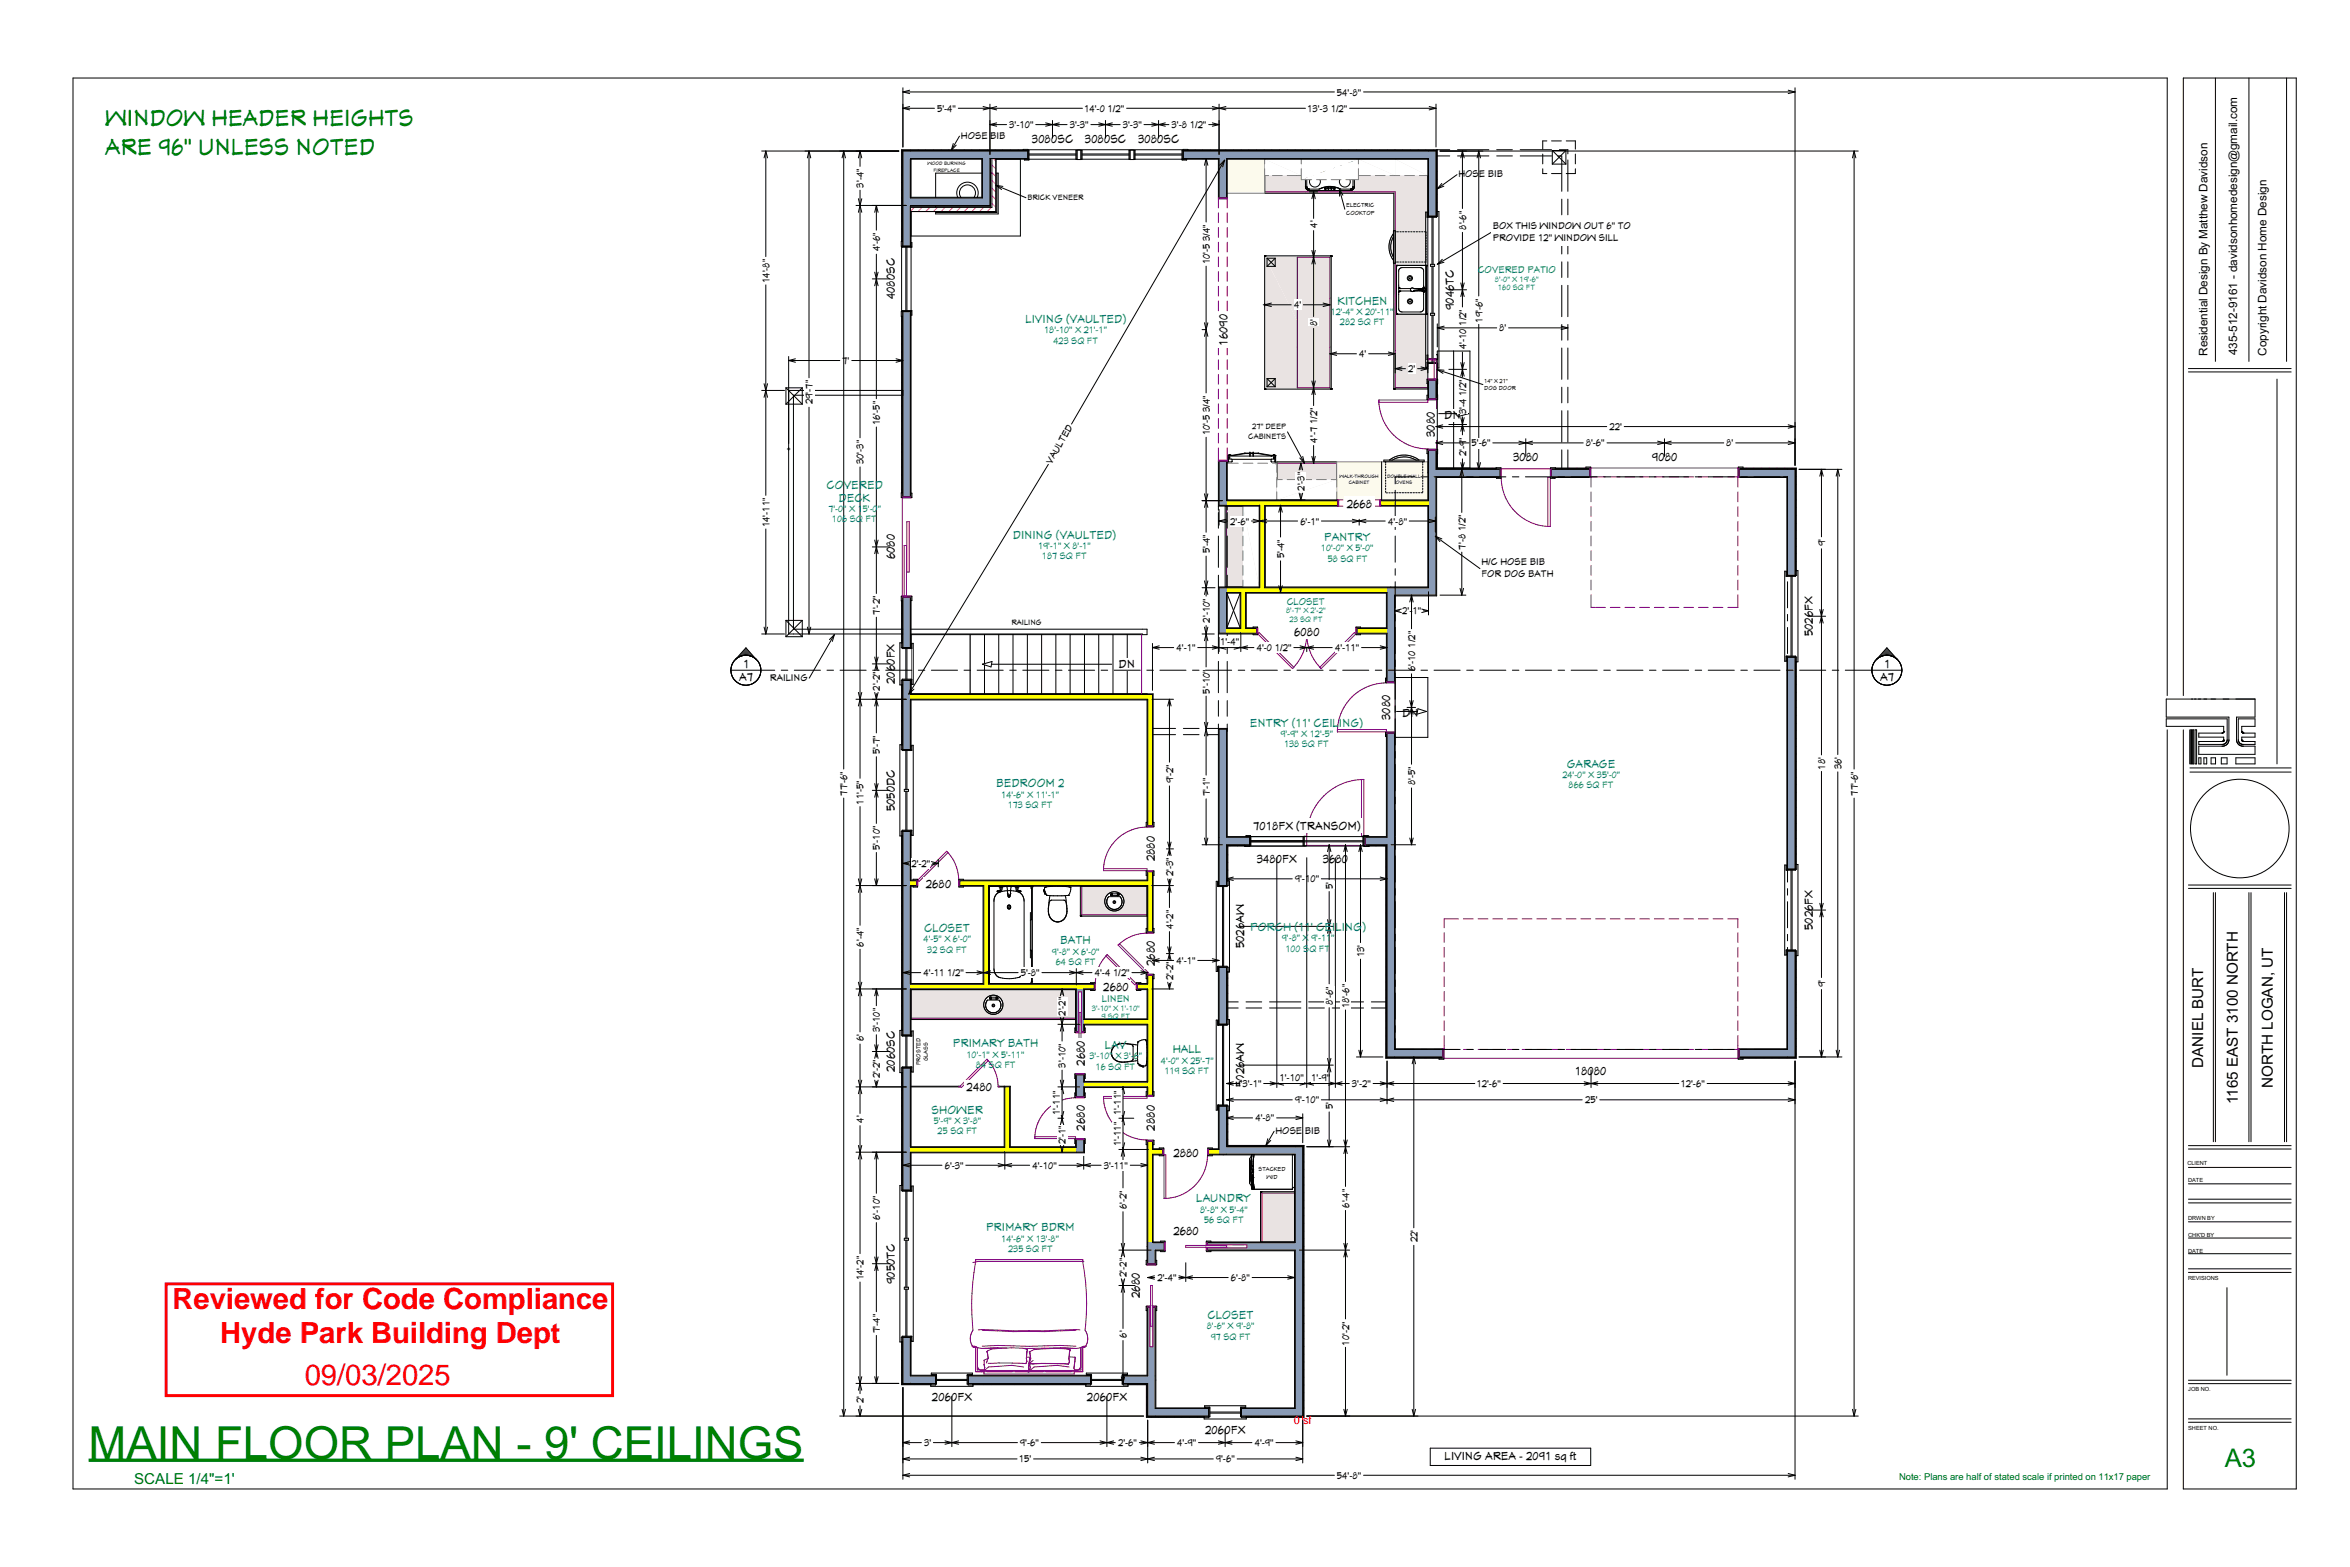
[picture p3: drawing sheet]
<svg xmlns="http://www.w3.org/2000/svg" width="914mm" height="610mm" viewBox="0 0 914 610" stroke-linecap="round" stroke-linejoin="round" font-family="sans-serif">
<defs><g id="words">
<text font-size="17.7" fill="#008000" x="34.5" y="567.6">MAIN FLOOR PLAN - 9' CEILINGS</text>
<g font-size="11.4" fill="#f00">
<text x="67.1" y="509.2">Reviewed for Code Compliance</text>
<text x="85.7" y="522.3">Hyde Park Building Dept</text>
<text x="118.6" y="538.8">09/03/2025</text>
</g>
<text font-size="10" fill="#008000" x="865.7" y="570.9">A3</text>
<g font-size="8.9" fill="#008000">
<text x="41" y="49">WINDOW HEADER HEIGHTS</text>
<text x="41" y="60.4">ARE 96&quot; UNLESS NOTED</text>
</g>
<g font-size="5.9">
<text x="857.2" y="415.3" transform="rotate(-90 857.2 415.3)">DANIEL BURT</text>
<text x="884.4" y="423.2" transform="rotate(-90 884.4 423.2)">NORTH LOGAN, UT</text>
<text x="870.8" y="429.5" transform="rotate(-90 870.8 429.5)">1165 EAST 3100 NORTH</text>
</g>
<text font-size="5.9" fill="#008000" x="52.2" y="577.2">SCALE 1/4&quot;=1'</text>
<g font-size="4.6">
<text x="859" y="138.5" transform="rotate(-90 859 138.5)">Residential Design By Matthew Davidson</text>
<text x="870.5" y="138.1" transform="rotate(-90 870.5 138.1)">435-512-9161 - davidsonhomedesign@gmail.com</text>
<text x="881.9" y="138.3" transform="rotate(-90 881.9 138.3)">Copyright Davidson Home Design</text>
</g>
<g font-size="4.4">
<text x="401.5" y="55.6">3080SC</text>
<text x="422.1" y="55.6">3080SC</text>
<text x="442.8" y="55.6">3080SC</text>
<text x="348.2" y="116.5" transform="rotate(-90 348.2 116.5)">4080SC</text>
<text x="565.7" y="120.6" transform="rotate(-90 565.7 120.6)">9046TC</text>
<text x="477.7" y="134.5" transform="rotate(-90 477.7 134.5)">16090</text>
<text x="561.9" y="163.1">DN</text>
<text x="558.2" y="170" transform="rotate(-90 558.2 170)">3080</text>
<text x="588.8" y="179.5">3080</text>
<text x="642.8" y="179.5">9080</text>
<text x="524" y="197.6">2668</text>
<text x="348.2" y="217.6" transform="rotate(-90 348.2 217.6)">6080</text>
<text x="503.6" y="247.3">6080</text>
<text x="705.4" y="247.6" transform="rotate(-90 705.4 247.6)">5026FX</text>
<text x="435.2" y="260.1">DN</text>
<text x="348.2" y="266.1" transform="rotate(-90 348.2 266.1)">2060FX</text>
<text x="540.9" y="280.1" transform="rotate(-90 540.9 280.1)">3080</text>
<text x="545.5" y="279">DN</text>
<text x="348.2" y="315.6" transform="rotate(-90 348.2 315.6)">5050DC</text>
<text x="487.6" y="322.8">7018FX (TRANSOM)</text>
<text x="449.4" y="335.1" transform="rotate(-90 449.4 335.1)">2880</text>
<text x="489" y="335.5">3480FX</text>
<text x="514.7" y="335.5">36</text>
<text x="519.6" y="335.5">80</text>
<text x="360.3" y="345.5">2680</text>
<text x="705.4" y="361.9" transform="rotate(-90 705.4 361.9)">5026FX</text>
<text x="484.2" y="368.9" transform="rotate(-90 484.2 368.9)">5026AW</text>
<text x="449.4" y="375.8" transform="rotate(-90 449.4 375.8)">2</text>
<text x="449.4" y="373.3" transform="rotate(-90 449.4 373.3)">680</text>
<text x="429.3" y="385.7">2680</text>
<text x="348.2" y="417" transform="rotate(-90 348.2 417)">2060SC</text>
<text x="422.1" y="414.6" transform="rotate(-90 422.1 414.6)">2680</text>
<text x="612.8" y="418.1">180</text>
<text x="620.2" y="418.1">80</text>
<text x="376.1" y="424.6">2480</text>
<text x="484.2" y="422.9" transform="rotate(-90 484.2 422.9)">5026AW</text>
<text x="422.1" y="439.8" transform="rotate(-90 422.1 439.8)">2680</text>
<text x="449.4" y="439.8" transform="rotate(-90 449.4 439.8)">2880</text>
<text x="456.6" y="450">2880</text>
<text x="456.6" y="480.4">2680</text>
<text x="348.2" y="499.5" transform="rotate(-90 348.2 499.5)">9050TC</text>
<text x="443.6" y="505" transform="rotate(-90 443.6 505)">2680</text>
<text x="362.6" y="545.1">2060FX</text>
<text x="423" y="545.1">2060FX</text>
<text x="469" y="557.8">2060FX</text>
<text x="562.1" y="568">LIVING AREA - 2091 sq ft</text>
</g>
<g font-size="4.4" fill="#008080">
<text x="520.4" y="118.5">KITCHEN</text>
<text x="399" y="125.6">LIVING (VAULTED)</text>
<text x="321.6" y="190.2">COVERED</text>
<text x="326.3" y="195.1">D</text>
<text x="329.5" y="195.1">EC</text>
<text x="335.6" y="195.1">K</text>
<text x="394.1" y="209.5">DINING (VAULTED)</text>
<text x="515.2" y="210.4">PANTRY</text>
<text x="486.4" y="282.7">ENTRY (11' CEILING)</text>
<text x="609.6" y="298.6">GARAGE</text>
<text x="387.6" y="306.3">BEDROOM 2</text>
<text x="359.6" y="362.5">CLOSET</text>
<text x="486.4" y="362.1">PORCH (11' CE</text>
<text x="518.4" y="362.1">I</text>
<text x="519.6" y="362.1">LING</text>
<text x="530" y="362.1">)</text>
<text x="412.6" y="367.4">BATH</text>
<text x="370.8" y="407.5">PRIMARY BATH</text>
<text x="429.9" y="408.1">LA</text>
<text x="435.3" y="408.1">V</text>
<text x="456.3" y="409.7">HALL</text>
<text x="362.5" y="433.3">SHOWER</text>
<text x="465.5" y="467.7">LAUNDRY</text>
<text x="383.7" y="478.9">PRIMARY BDRM</text>
<text x="469.9" y="513.1">CLOSET</text>
</g>
<g font-size="4.4" fill="#fff">
<text x="289.2" y="259.8">1</text>
<text x="733.2" y="259.8">1</text>
<text x="287.6" y="264.9">A</text>
<text x="290.6" y="264.9">7</text>
<text x="731.6" y="264.9">A7</text>
</g>
<text font-size="4.2" fill="#f00" x="503.5" y="553.8">0 sf</text>
<g font-size="3.7">
<text x="520.2" y="37.2">54'-8&quot;</text>
<text x="364.6" y="43.5">5'-4&quot;</text>
<text x="421.9" y="43.5">14'-0</text>
<text x="431" y="43.5">1/2&quot;</text>
<text x="508.6" y="43.5">13'-3</text>
<text x="517.8" y="43.5">1/2&quot;</text>
<text x="392.7" y="49.9">3'-10&quot;</text>
<text x="416.2" y="49.9">3'-3&quot;</text>
<text x="436.9" y="49.9">3'-3&quot;</text>
<text x="455.8" y="49.9">3'-8</text>
<text x="463" y="49.9">1/2&quot;</text>
<text x="373.9" y="54">HOSE</text>
<text x="385.3" y="54">BIB</text>
<text x="567.5" y="69">H</text>
<text x="570.1" y="69">OS</text>
<text x="575.5" y="69">E BIB</text>
<text x="336" y="73" transform="rotate(-90 336 73)">3'-4&quot;</text>
<text x="512.5" y="88.6" transform="rotate(-90 512.5 88.6)">4'</text>
<text x="570.4" y="89.4" transform="rotate(-90 570.4 89.4)">8'-6&quot;</text>
<text x="580.9" y="89.1">BOX THIS WINDOW OUT 6&quot; TO</text>
<text x="470.7" y="93.7" transform="rotate(-90 470.7 93.7)">3/4&quot;</text>
<text x="580.9" y="93.8">PROVIDE 12&quot; W</text>
<text x="608.4" y="93.8">INDOW SILL</text>
<text x="342.4" y="97.8" transform="rotate(-90 342.4 97.8)">4'-6&quot;</text>
<text x="470.7" y="102.9" transform="rotate(-90 470.7 102.9)">10'-5</text>
<text x="299.4" y="110.2" transform="rotate(-90 299.4 110.2)">14'-8&quot;</text>
<text x="503.5" y="120">4</text>
<text x="505.6" y="120">'</text>
<text x="576.8" y="125.5" transform="rotate(-90 576.8 125.5)">19'-6&quot;</text>
<text x="512.5" y="126.8" transform="rotate(-90 512.5 126.8)">8'</text>
<text x="570.4" y="126.7" transform="rotate(-90 570.4 126.7)">1/2&quot;</text>
<text x="583.4" y="128.9">8'</text>
<text x="570.4" y="135.9" transform="rotate(-90 570.4 135.9)">4'-10</text>
<text x="327.7" y="141.6">7'</text>
<text x="528.9" y="139">4'</text>
<text x="548" y="144.8">2'</text>
<text x="316.2" y="153.2" transform="rotate(-90 316.2 153.2)">'-</text>
<text x="316.2" y="151.3" transform="rotate(-90 316.2 151.3)">7&quot;</text>
<text x="570.4" y="154" transform="rotate(-90 570.4 154)">1/2&quot;</text>
<text x="316.2" y="157.3" transform="rotate(-90 316.2 157.3)">29</text>
<text x="470.7" y="160.3" transform="rotate(-90 470.7 160.3)">3/4&quot;</text>
<text x="570.4" y="161.1" transform="rotate(-90 570.4 161.1)">3'-4</text>
<text x="342.4" y="165.4" transform="rotate(-90 342.4 165.4)">16'-5&quot;</text>
<text x="512.5" y="165.1" transform="rotate(-90 512.5 165.1)">1/2&quot;</text>
<text x="626.3" y="167.3">22'</text>
<text x="470.7" y="169.4" transform="rotate(-90 470.7 169.4)">10'-5</text>
<text x="512.5" y="172.2" transform="rotate(-90 512.5 172.2)">4'-7</text>
<text x="570.4" y="171.4" transform="rotate(-90 570.4 171.4)">&quot;</text>
<text x="572.6" y="173.7">5'-6&quot;</text>
<text x="617" y="173.7">8'-6&quot;</text>
<text x="671.7" y="173.7">8'</text>
<text x="570.4" y="177.4" transform="rotate(-90 570.4 177.4)">2'-9</text>
<text x="336" y="180.6" transform="rotate(-90 336 180.6)">30'-3&quot;</text>
<text x="409.1" y="180.7" transform="rotate(-60 409.1 180.7)">VAULTED</text>
<text x="507.6" y="190.9" transform="rotate(-90 507.6 190.9)">2'-3&quot;</text>
<text x="299.4" y="205.1" transform="rotate(-90 299.4 205.1)">14'-11&quot;</text>
<text x="478.7" y="204.1">2'-6&quot;</text>
<text x="506" y="204.1">6'-1&quot;</text>
<text x="540.1" y="204.1">4'</text>
<text x="542.9" y="204.1">-8&quot;</text>
<text x="570.2" y="206.7" transform="rotate(-90 570.2 206.7)">1/2&quot;</text>
<text x="470.7" y="215.3" transform="rotate(-90 470.7 215.3)">5'-4&quot;</text>
<text x="570.2" y="213.8" transform="rotate(-90 570.2 213.8)">7'-8</text>
<text x="710.1" y="212.5" transform="rotate(-90 710.1 212.5)">9'</text>
<text x="499.7" y="217.2" transform="rotate(-90 499.7 217.2)">5'-4&quot;</text>
<text x="576.4" y="219.9">H/C HOSE BIB</text>
<text x="576.4" y="224.6">FOR DOG BATH</text>
<text x="342.4" y="239.1" transform="rotate(-90 342.4 239.1)">7'-2&quot;</text>
<text x="545.6" y="239">2'-</text>
<text x="549.6" y="239">1&quot;</text>
<text x="470.7" y="242.2" transform="rotate(-90 470.7 242.2)">2'-10&quot;</text>
<text x="474.8" y="251">1'</text>
<text x="477.6" y="251">-4&quot;</text>
<text x="550.6" y="252" transform="rotate(-90 550.6 252)">1/2&quot;</text>
<text x="457.8" y="253.3">4'-1&quot;</text>
<text x="489" y="253.3">4'-0</text>
<text x="496.1" y="253.3">1/2&quot;</text>
<text x="519.5" y="253.3">4'-11&quot;</text>
<text x="550.6" y="261.1" transform="rotate(-90 550.6 261.1)">6'-10</text>
<text x="299.6" y="264.9">RAILING</text>
<text x="342.4" y="268.7" transform="rotate(-90 342.4 268.7)">2'-2&quot;</text>
<text x="470.7" y="269.8" transform="rotate(-90 470.7 269.8)">5'-10&quot;</text>
<text x="342.4" y="293.4" transform="rotate(-90 342.4 293.4)">5'-7&quot;</text>
<text x="710.1" y="299.4" transform="rotate(-90 710.1 299.4)">18'</text>
<text x="716.5" y="299.3" transform="rotate(-90 716.5 299.3)">36'</text>
<text x="456.4" y="304.8" transform="rotate(-90 456.4 304.8)">9'-2&quot;</text>
<text x="550.6" y="305.6" transform="rotate(-90 550.6 305.6)">8'-5&quot;</text>
<text x="329.7" y="309.5" transform="rotate(-90 329.7 309.5)">77'-6&quot;</text>
<text x="470.7" y="309.8" transform="rotate(-90 470.7 309.8)">7'-1&quot;</text>
<text x="722.8" y="309.5" transform="rotate(-90 722.8 309.5)">77'-6&quot;</text>
<text x="336" y="313.1" transform="rotate(-90 336 313.1)">11'-5&quot;</text>
<text x="342.4" y="330.6" transform="rotate(-90 342.4 330.6)">5'-10&quot;</text>
<text x="354.6" y="337.3">2'-2&quot;</text>
<text x="456.4" y="341" transform="rotate(-90 456.4 341)">2'-3&quot;</text>
<text x="503.8" y="343.3">9'-10&quot;</text>
<text x="518.6" y="345.8" transform="rotate(-90 518.6 345.8)">5'</text>
<text x="456.4" y="361.3" transform="rotate(-90 456.4 361.3)">4'-2&quot;</text>
<text x="336" y="368.3" transform="rotate(-90 336 368.3)">6'-4&quot;</text>
<text x="457.8" y="375">4'-1&quot;</text>
<text x="530.8" y="372.4" transform="rotate(-90 530.8 372.4)">13'</text>
<text x="359.4" y="379.8">4'-11</text>
<text x="368.5" y="379.8">1/2&quot;</text>
<text x="397.2" y="379.8">5'-8&quot;</text>
<text x="426" y="379.8">4'-4</text>
<text x="433.1" y="379.8">1/2&quot;</text>
<text x="456.4" y="381.4" transform="rotate(-90 456.4 381.4)">2'-2&quot;</text>
<text x="710.1" y="384" transform="rotate(-90 710.1 384)">9'</text>
<text x="518.6" y="389" transform="rotate(-90 518.6 389)">'-6&quot;</text>
<text x="414.7" y="395.2" transform="rotate(-90 414.7 395.2)">2'-2&quot;</text>
<text x="518.6" y="391" transform="rotate(-90 518.6 391)">8</text>
<text x="524.9" y="392.2" transform="rotate(-90 524.9 392.2)">18'-6&quot;</text>
<text x="342.4" y="401.5" transform="rotate(-90 342.4 401.5)">3'-10&quot;</text>
<text x="336" y="405.1" transform="rotate(-90 336 405.1)">6'</text>
<text x="342.4" y="419.5" transform="rotate(-90 342.4 419.5)">2'-2&quot;</text>
<text x="414.7" y="415.3" transform="rotate(-90 414.7 415.3)">3'-10&quot;</text>
<text x="436.1" y="425.6" transform="rotate(-90 436.1 425.6)">&quot;</text>
<text x="483.4" y="422.9">3</text>
<text x="485.5" y="422.9">'</text>
<text x="486.2" y="422.9">-1&quot;</text>
<text x="497.8" y="420.6">1'-10&quot;</text>
<text x="510.2" y="420.6">1'-9&quot;</text>
<text x="526" y="422.9">3'-2&quot;</text>
<text x="574.5" y="422.9">12'-6&quot;</text>
<text x="653.9" y="422.9">12'-6&quot;</text>
<text x="503.8" y="429.2">9'-10&quot;</text>
<text x="518.6" y="431.5" transform="rotate(-90 518.6 431.5)">5'</text>
<text x="616.8" y="429.2">25'</text>
<text x="336" y="436.8" transform="rotate(-90 336 436.8)">4'</text>
<text x="412.4" y="433.7" transform="rotate(-90 412.4 433.7)">1'-11&quot;</text>
<text x="436.1" y="433.7" transform="rotate(-90 436.1 433.7)">1'-11</text>
<text x="488.5" y="436.3">4'-8&quot;</text>
<text x="414.7" y="442.4" transform="rotate(-90 414.7 442.4)">-</text>
<text x="414.7" y="441.2" transform="rotate(-90 414.7 441.2)">1&quot;</text>
<text x="496.3" y="441.2">HOSE</text>
<text x="507.7" y="441.2">BIB</text>
<text x="414.7" y="445.2" transform="rotate(-90 414.7 445.2)">2'</text>
<text x="436.1" y="445.9" transform="rotate(-90 436.1 445.9)">1'-11&quot;</text>
<text x="367.6" y="454.7">6'-3&quot;</text>
<text x="401.7" y="454.7">4'-10&quot;</text>
<text x="429.5" y="454.7">3'-11</text>
<text x="437.6" y="454.7">&quot;</text>
<text x="438.3" y="470.4" transform="rotate(-90 438.3 470.4)">6'-2&quot;</text>
<text x="524.9" y="469.9" transform="rotate(-90 524.9 469.9)">6'-4&quot;</text>
<text x="342.4" y="474.6" transform="rotate(-90 342.4 474.6)">6'-10&quot;</text>
<text x="551.5" y="483.3" transform="rotate(-90 551.5 483.3)">22'</text>
<text x="438.3" y="496.8" transform="rotate(-90 438.3 496.8)">2'-2&quot;</text>
<text x="336" y="498.1" transform="rotate(-90 336 498.1)">14'-2&quot;</text>
<text x="450.4" y="498.4">2'-4&quot;</text>
<text x="479" y="498.4">6'-8&quot;</text>
<text x="342.4" y="518.5" transform="rotate(-90 342.4 518.5)">7'-4&quot;</text>
<text x="438.3" y="520.4" transform="rotate(-90 438.3 520.4)">6'</text>
<text x="524.9" y="523.5" transform="rotate(-90 524.9 523.5)">10'-2&quot;</text>
<text x="336" y="545.8" transform="rotate(-90 336 545.8)">2'</text>
<text x="359.5" y="562.6">3'</text>
<text x="396.9" y="562.6">9'-6&quot;</text>
<text x="435.1" y="562.6">2'-6&quot;</text>
<text x="458.1" y="562.6">4'-9&quot;</text>
<text x="488.2" y="562.6">4'-9&quot;</text>
<text x="396.4" y="568.9">15'</text>
<text x="473.1" y="568.9">9'-6&quot;</text>
<text x="520.2" y="575.3">54'-8&quot;</text>
</g>
<g font-size="3.7" fill="#008080">
<text x="575" y="106.2">COVERED PATIO</text>
<text x="500.7" y="235.2">CLOSET</text>
<text x="428.8" y="389.9">LINEN</text>
</g>
<text font-size="3.7" fill="#008000" x="738.9" y="575.8">Note: Plans are half of stated scale if printed on 11x17 paper</text>
<g font-size="3.6" fill="#008080">
<text x="517.7" y="122.6">12'-4&quot; X 20'-11&quot;</text>
<text x="406.3" y="129.7">18'-10&quot; X 21'-1&quot;</text>
<text x="521.4" y="126.5">282 SQ FT</text>
<text x="409.9" y="133.6">423 SQ FT</text>
<text x="322.3" y="199.2">7'-0&quot; X 15'-0</text>
<text x="323.7" y="203.2">106 SQ FT</text>
<text x="341.5" y="199.2">&quot;</text>
<text x="403.9" y="213.7">19'-1&quot; X 8'-1&quot;</text>
<text x="514" y="214.5">10'-0&quot; X 5'-0&quot;</text>
<text x="405.4" y="217.6">187 SQ FT</text>
<text x="516.6" y="218.5">58 SQ FT</text>
<text x="498.2" y="286.8">9'-9&quot; X 12'-5&quot;</text>
<text x="499.6" y="290.7">138 SQ FT</text>
<text x="607.9" y="302.6">24'-0&quot; X 35'-0&quot;</text>
<text x="389.6" y="310.4">14'-6&quot; X 11'-1&quot;</text>
<text x="610.4" y="306.6">866 SQ FT</text>
<text x="392.1" y="314.4">173 SQ FT</text>
<text x="359.4" y="366.6">4'-5&quot; X 6'-0&quot;</text>
<text x="360.8" y="370.6">32 SQ FT</text>
<text x="409.3" y="371.5">9'-8&quot; X 6'-0&quot;</text>
<text x="498.8" y="366.2">9'-8&quot; X</text>
<text x="500.2" y="370.2">100 S</text>
<text x="509.5" y="370.2">Q FT</text>
<text x="510.2" y="366.2">9'-11</text>
<text x="518" y="366.2">&quot;</text>
<text x="410.8" y="375.5">64 SQ FT</text>
<text x="376.1" y="411.6">10'-1&quot; X 5'-11&quot;</text>
<text x="423.9" y="412.2">3'-10&quot;</text>
<text x="434" y="412.2">X</text>
<text x="437.3" y="412.2">3</text>
<text x="439.3" y="412.2">'</text>
<text x="440" y="412.2">-</text>
<text x="441.2" y="412.2">6</text>
<text x="443.1" y="412.2">&quot;</text>
<text x="451.7" y="413.8">4'-0&quot; X 25'-7&quot;</text>
<text x="379.7" y="415.5">84 SQ FT</text>
<text x="426.3" y="416.1">16 SQ FT</text>
<text x="453.1" y="417.7">119 SQ FT</text>
<text x="363.3" y="437.4">5'-9&quot; X 3'-8&quot;</text>
<text x="364.8" y="441.3">25 SQ FT</text>
<text x="467" y="471.8">8'-8&quot; X 5'-4&quot;</text>
<text x="468.5" y="475.7">56 SQ FT</text>
<text x="389.6" y="483">14'-6&quot; X 13'-8&quot;</text>
<text x="392.3" y="487">235 SQ FT</text>
<text x="469.6" y="517.2">8'-6&quot; X 9'-8&quot;</text>
<text x="471.1" y="521.1">97 SQ FT</text>
</g>
<g font-size="3">
<text x="399.8" y="77.8">BRICK VENEER</text>
<text x="487.3" y="167">27&quot; DEEP</text>
<text x="485.7" y="170.8">CABINETS</text>
<text x="393.5" y="243.2">RAILING</text>
</g>
<g font-size="3" fill="#008080">
<text x="581.7" y="109.6">8'-0&quot; X 19'-6&quot;</text>
<text x="582.8" y="112.9">160 SQ FT</text>
<text x="500.4" y="238.6">8'-7&quot; X 2'-2&quot;</text>
<text x="501.7" y="241.9">23 SQ FT</text>
<text x="424.8" y="393.3">3'-10&quot; X 1'-10&quot;</text>
<text x="428.5" y="396.6">9 SQ FT</text>
</g>
<g font-size="2.2">
<text x="523.8" y="80.6">ELECTRIC</text>
<text x="523.8" y="83.5">COOKTOP</text>
<text x="577.5" y="148.8">14&quot; X 21&quot;</text>
<text x="577.5" y="151.7">DOG DOOR</text>
<text x="361" y="412.8" transform="rotate(-90 361 412.8)">GLASS</text>
<text x="358.2" y="414.4" transform="rotate(-90 358.2 414.4)">FROSTED</text>
<text x="489.7" y="455.7">STACKED</text>
<text x="851.1" y="453.2">CLIENT</text>
<text x="492.8" y="458.5">W/D</text>
<text x="851.4" y="460">DATE</text>
<text x="851.4" y="474.6">DRWN BY</text>
<text x="851.5" y="481">CHK'D BY</text>
<text x="851.4" y="487.4">DATE</text>
<text x="851.4" y="498.1">REVISIONS</text>
<text x="851.5" y="541">JOB NO.</text>
<text x="851.5" y="556.2">SHEET NO.</text>
</g>
<g font-size="1.8">
<text x="360.9" y="64.4">WOOD BURNING</text>
<text x="363.2" y="66.7">FIREPLACE</text>
<text x="521.3" y="186">WALK-THROUGH</text>
<text x="539.7" y="186">DOUBLE WALL</text>
<text x="524.9" y="188.3">CABINET</text>
<text x="543.1" y="188.3">OVENS</text>
</g>
</g></defs>
<g fill="none" stroke="#000" stroke-width=".39">
<path d="M862 30.4v110.2M875.1 30.4v110.2M889.7 30.4v110.2M851.5 143.4h40M851.5 144.7h40M886 147.5v149.7M842.9 271.9h34.5v7.1h-7.2v9l.3 1 .7 .8 .9 .4 5.3 .1v3.2h-21.8v-3.2h9.5l1.6-1 .6-1.1v-9.2h-24.4zM843.3 270.6v-240.2h-814.9v548.8h814.9v-295.3M849.5 270.6v-240.2h44v548.8h-44v-295.3M852 283.9v13.3M852.1 298.7h39.4M852.4 283.9h.3v13.3h-.3z"/>
<path d="M853.1 283.9h.5v13.3h-.5zM854.1 283.9h.6v13.3h-.6zM855.6 294.8h.8v2.4h-.8zM857.5 294.8h1.1v2.4h-1.1zM860.3 294.8h1.8v2.4h-1.8zM864.3 294.8h2.3v2.4h-2.3zM864.7 288.5h.1M864.7 285.2h.1M864.8 288.4l-.1 .1M864.9 285.1l-.1 .1M864.9 288.4h.1M864.9 285.1h.1"/>
<path d="M865 288.3h.1M865 285l-.4 .2h-9v1.6h9.7v1.2l-.4 .4-9.3 .1v1.1h9.4l1.4-.9M865 285h.1M865.1 288.2h.1M865.1 284.9h.1M865.1 284.9l.2-2.3h-22.4v-2.9h23.7v8.4l-.3 .7M865.1 284.9v.1M865.2 284.9h.1M865.2 288.1h.1M865.2 288l-.1 .2M865.2 284.7v.1M865.3 287.9h.1"/>
<path d="M865.3 284.7h.1M865.3 284.5h.1M866.1 289v.1M870 294.8h7.4v2.4h-7.4zM871 288.2v.1M871.4 289v.1M871.6 289.2l.1 .1M872.1 289.5h.1M872.3 284.5h.1M872.3 287.9h.1M872.3 284.6v.1M872.3 287.9v.1"/>
<path d="M872.3 284.7h.1M872.3 284.8v-2.2h5.1v-2.9h-6.5v8.3l.5 1M872.3 284.8l.4 .3M872.4 284.8v.1M872.4 284.9h.1M872.4 288.2h.1M872.4 289.6h.1M872.4 288.2l.1 .1M872.5 285h.1M872.5 288.3l.2 .1M872.6 285.1h.1M872.6 288.3h.1"/>
<path d="M872.6 285.1l4.8 .1v1.6h-5.1v1.3l.4 .3 4.7 .1v1.1h-5.1l-.9-.5M872.7 288.4h.1M872.7 285.1v.1M872.7 288.4l.1 .1M872.9 285.2h.1M872.9 288.5h.1M852.1 300.4h39.4M851.5 344.3h40M851.5 345.6h40M861.2 347.3v96.9M862 347.3v96.9M875.1 347.3v96.9"/>
<path d="M875.9 347.3v96.9M888.9 347.3v96.9M889.7 347.3v96.9M851.5 447h40M851.5 445.7h40M851.5 454.2h40M851.5 466.5h40M851.5 468h40M851.5 460.5h40M851.5 475.3h40M851.5 481.6h40M851.5 495h40"/>
<path d="M851.5 493.6h40M851.5 487.7h40M866.5 500.9v34.1M851.5 538.3h40M851.5 537h40M851.5 552h40M851.5 553.3h40"/>
<circle cx="871.5" cy="322.3" r="19.2"/>
</g>
<g fill="#fff">
<path d="M354.5 246.9l23 23h-23z"/>
<path d="M354.5 246.9h23v23z"/>
</g>
<path d="M354.5 246.9h23v23h-23z" fill="none" stroke="#000" stroke-width=".39"/>
<g fill="#fff">
<path d="M377.5 246.9h5.6v23h-5.6z" fill-rule="evenodd"/>
<path d="M383.1 246.9h5.5v23h-5.5z" fill-rule="evenodd"/>
<path d="M388.6 246.9h5.6v23h-5.6z" fill-rule="evenodd"/>
<path d="M394.2 246.9h5.6v23h-5.6z" fill-rule="evenodd"/>
<path d="M399.8 246.9h5.5v23h-5.5z" fill-rule="evenodd"/>
<path d="M405.3 246.9h5.5v23h-5.5z" fill-rule="evenodd"/>
<path d="M410.8 246.9h5.6v23h-5.6z" fill-rule="evenodd"/>
<path d="M416.4 246.9h5.6v23h-5.6z" fill-rule="evenodd"/>
<path d="M422 246.9h5.5v23h-5.5z" fill-rule="evenodd"/>
<path d="M427.5 246.9h5.6v23h-5.6z" fill-rule="evenodd"/>
<path d="M433.1 246.9h5.5v23h-5.5z" fill-rule="evenodd"/>
<path d="M438.6 246.9h5.6v23h-5.6z" fill-rule="evenodd"/>
</g>
<path d="M377.5 246.9h66.7v23h-66.7zM383.1 246.9v23M388.6 246.9v23M394.2 246.9v23M399.8 246.9v23M405.3 246.9v23M410.8 246.9v23M416.4 246.9v23M422 246.9v23M427.5 246.9v23M433.1 246.9v23M438.6 246.9v23" fill="none" stroke="#000" stroke-width=".39"/>
<path d="M435.2 255.9h6.5v5h-6.5z" fill-rule="evenodd" fill="#fff"/>
<path d="M382.3 258.4h50.3" fill="none" stroke="#000" stroke-width=".39"/>
<path d="M382.3 258.4l3.7-1.1-.4 2.2z" fill="#fff"/>
<path d="M382.3 258.4l3.7-1.1-.4 2.2z" fill="none" stroke="#000" stroke-width=".39"/>
<g fill="#e9e3e2">
<path d="M420.4 344.8h25.9l-12.7 2.4z"/>
<path d="M420.4 344.8l13.2 2.4z"/>
<path d="M420.4 344.8l12.8 2.5z"/>
<path d="M420.4 344.8l12.3 2.5-.4 .2z"/>
<path d="M420.4 344.8l11.9 2.7-.4 .2z"/>
<path d="M420.4 344.8l11.5 2.9-.4 .2z"/>
<path d="M420.4 344.8l11.1 3.1-.3 .3z"/>
<path d="M420.6 356.4l10.6-3.3 .3 .3z"/>
<path d="M420.6 356.4l10.9-3 .4 .3z"/>
<path d="M420.6 356.4l11.3-2.7 .4 .2z"/>
<path d="M420.6 356.4l11.7-2.5 .4 .1z"/>
<path d="M420.6 356.4l12.6-2.3z"/>
<path d="M420.6 356.4l13-2.2z"/>
<path d="M420.6 356.4l13-2.2 12.7 2.2z"/>
<path d="M433.6 354.2l12.7 2.2z"/>
<path d="M434 354.1l12.3 2.3z"/>
<path d="M434.5 354l.4-.1 11.4 2.5z"/>
<path d="M434.9 353.9l.5-.2 10.9 2.7z"/>
<path d="M435.4 353.7l.3-.3 10.6 3z"/>
<path d="M435.4 347.7l10.9-2.9-10.6 3.1z"/>
<path d="M434.9 347.5l11.4-2.7-10.9 2.9z"/>
<path d="M434.5 347.3l11.8-2.5-11.4 2.7z"/>
<path d="M434 347.3l12.3-2.5z"/>
<path d="M433.6 347.2l12.7-2.4z"/>
<path d="M420.4 356.3l.2 .1z"/>
<path d="M420.4 356.2l.2 .2z"/>
<path d="M420.4 344.8l10.8 3.4-.3 .4z"/>
<path d="M420.4 344.8l10.5 3.8-.3 .4z"/>
<path d="M420.4 344.8l10.2 4.2-.2 .4z"/>
<path d="M420.4 344.8l10 4.6-.2 .4z"/>
<path d="M420.4 344.8l9.8 5-.1 .4z"/>
<path d="M420.4 344.8l9.7 5.4v.5z"/>
<path d="M420.4 344.8l9.7 5.9-9.7 5.5z"/>
<path d="M420.4 356.2l9.7-5.5v.4z"/>
<path d="M420.4 356.2l9.7-5.1-9.5 5.3z"/>
<path d="M420.6 356.4l9.5-5.3 .1 .5z"/>
<path d="M420.6 356.4l9.6-4.8 .2 .4z"/>
<path d="M420.6 356.4l9.8-4.4 .2 .4z"/>
<path d="M420.6 356.4l10-4 .3 .4z"/>
<path d="M420.6 356.4l10.3-3.6 .3 .3z"/>
<path d="M435.7 353.4l.4-.3 10.2 3.3z"/>
<path d="M436.4 352.8l9.9 3.6-10.2-3.3z"/>
<path d="M436.6 352.4l9.7 4-9.9-3.6z"/>
<path d="M436.8 352l9.5 4.4-9.7-4z"/>
<path d="M437 351.6l9.3 4.8-9.5-4.4z"/>
<path d="M437 351.1l9.3 5.3-9.3-4.8z"/>
<path d="M437.1 350.7l9.2 5.7-9.3-5.3z"/>
<path d="M437.1 350.7l9.2-5.9v11.6z"/>
<path d="M437 350.2l9.3-5.4-9.2 5.9z"/>
<path d="M437 349.8l9.3-5-9.3 5.4z"/>
<path d="M436.8 349.3l9.5-4.5-9.3 5z"/>
<path d="M436.6 349l9.7-4.2-9.5 4.5z"/>
<path d="M436.4 348.6l9.9-3.8-9.7 4.2z"/>
<path d="M436.1 348.2l10.2-3.4-9.9 3.8z"/>
<path d="M435.7 347.9l10.6-3.1-10.2 3.4z"/>
</g>
<circle cx="433.6" cy="350.7" r="3.5" fill="none" stroke="#000" stroke-width=".39"/>
<g fill="#e9e3e2">
<path d="M354.5 385h64l-32 2.4z"/>
<path d="M354.5 385l32 2.4z"/>
<path d="M354.5 385l31.5 2.5z"/>
<path d="M354.5 385l31.1 2.6z"/>
<path d="M354.5 385l30.7 2.7-.4 .2z"/>
<path d="M354.5 385l30.3 2.9-.4 .3z"/>
<path d="M354.5 385l29.9 3.2-.4 .3z"/>
<path d="M354.5 385l29.5 3.5-.2 .3z"/>
<path d="M354.5 396.6l29.3-3.6 .2 .4z"/>
<path d="M354.5 396.6l29.5-3.2 .4 .3z"/>
<path d="M354.5 396.6l29.9-2.9 .4 .2z"/>
<path d="M354.5 396.6l30.3-2.7 .4 .2z"/>
<path d="M354.5 396.6l30.7-2.5 .4 .2z"/>
<path d="M354.5 396.6l31.5-2.3z"/>
<path d="M354.5 396.6l32-2.2z"/>
<path d="M354.5 396.6l32-2.2 32 2.2z"/>
<path d="M386.5 394.4l32 2.2z"/>
<path d="M387 394.3l31.5 2.3z"/>
<path d="M387.4 394.3l.4-.2 30.7 2.5z"/>
<path d="M387.8 394.1l.4-.2 30.3 2.7z"/>
<path d="M388.2 393.9l.4-.2 29.9 2.9z"/>
<path d="M388.6 393.7l.4-.3 29.5 3.2z"/>
<path d="M389.3 393l29.2 3.6-29.5-3.2z"/>
<path d="M389 388.5l29.5-3.5-29.2 3.8z"/>
<path d="M388.6 388.2l29.9-3.2-29.5 3.5z"/>
<path d="M388.2 387.9l30.3-2.9-29.9 3.2z"/>
<path d="M387.8 387.7l30.7-2.7-30.3 2.9z"/>
<path d="M387.4 387.6l31.1-2.6z"/>
<path d="M386.9 387.5l31.6-2.5z"/>
<path d="M386.5 387.4l32-2.4z"/>
<path d="M354.5 385l29.3 3.8-.3 .4z"/>
<path d="M354.5 385l29 4.2-.2 .4z"/>
<path d="M354.5 385l28.8 4.6-.1 .4z"/>
<path d="M354.5 385l28.7 5-.1 .4z"/>
<path d="M354.5 385l28.6 5.4-.1 .5z"/>
<path d="M354.5 385l28.5 5.9-28.5 5.7z"/>
<path d="M354.5 396.6l28.5-5.7z"/>
<path d="M354.5 396.6l28.5-5.7 .1 .4z"/>
<path d="M354.5 396.6l28.6-5.3 .1 .5z"/>
<path d="M354.5 396.6l28.7-4.8 .1 .4z"/>
<path d="M354.5 396.6l28.8-4.4 .2 .4z"/>
<path d="M354.5 396.6l29-4 .3 .4z"/>
<path d="M389.5 392.6l29 4-29.2-3.6z"/>
<path d="M389.7 392.2l28.8 4.4-29-4z"/>
<path d="M389.8 391.8l28.7 4.8-28.8-4.4z"/>
<path d="M389.9 391.3l28.6 5.3-28.7-4.8z"/>
<path d="M390 390.9l28.5 5.7-28.6-5.3z"/>
<path d="M390 390.9l28.5-5.9v11.6z"/>
<path d="M389.9 390.4l28.6-5.4-28.5 5.9z"/>
<path d="M389.8 390l28.7-5-28.6 5.4z"/>
<path d="M389.7 389.6l28.8-4.6-28.7 5z"/>
<path d="M389.5 389.2l29-4.2-28.8 4.6z"/>
<path d="M389.3 388.8l29.2-3.8-29 4.2z"/>
</g>
<circle cx="386.5" cy="390.9" r="3.5" fill="none" stroke="#000" stroke-width=".39"/>
<path d="M490.6 463.6l-.1 .2z" fill="#e9e3e2"/>
<path d="M490.5 463.7h13.2" fill="none" stroke="#e9e3e2" stroke-width=".39"/>
<g fill="#e9e3e2">
<path d="M490.5 463.8l13.2-.2v19.6z"/>
<path d="M490.5 463.8l13.2 19.4h-13.2z"/>
<path d="M555 122.1l.6 29.2z"/>
<path d="M555.6 61.9l-.7 41.4z"/>
<path d="M542.3 102.4l1.2 1-1.2 17.7z"/>
<path d="M543.5 103.4v17.8l-1.2-.1z"/>
<path d="M555.6 104v47.3l-.6-29.2z"/>
<path d="M555.6 61.9v42.1l-.7-.7z"/>
<path d="M554.9 103.3l.7 .7z"/>
<path d="M555 104h.6l-.6 18.1z"/>
<path d="M543.5 122.1l-1.2 29.1z"/>
<path d="M542.3 121.1l1.2 1-1.2 29.1z"/>
<path d="M542.3 151.2l.2 .1z"/>
</g>
<path d="M542.3 151.3h13.3" fill="none" stroke="#e9e3e2" stroke-width=".39"/>
<g fill="#e9e3e2">
<path d="M543.5 122.1l-1.2 29.1z"/>
<path d="M543.5 122.2l-1.2 29z"/>
<path d="M543.5 122.2l12.1 29.1-13.3-.1z"/>
<path d="M543.5 122.2h11.4l.7 29.1z"/>
<path d="M554.9 122.2l.7 29.1z"/>
<path d="M554.9 122.1l.7 29.2z"/>
<path d="M542.3 121.1l1.2 1z"/>
<path d="M542.3 121.1l1.2 .1v.9z"/>
<path d="M526.5 63.2l29.1-1.3z"/>
<path d="M526.4 63l29.2-1.1z"/>
<path d="M526.2 62.9l29.4-1z"/>
<path d="M526 62.8l29.6-.9z"/>
<path d="M525.9 62.7l29.7-.8z"/>
<path d="M525.7 62.7l29.9-.8z"/>
<path d="M525.4 62.6l30.2-.7z"/>
<path d="M525.3 62.6l30.3-.7z"/>
<path d="M511 75.2l14.3-1.2 1.3 1.2z"/>
<path d="M511 75.2l1.4-1.2h12.9z"/>
<path d="M509.7 61.9h45.9l-30.3 .7z"/>
<path d="M509.7 61.9l15.6 .7h-15.6z"/>
<path d="M492.1 61.9l16.5 1.1z"/>
<path d="M492.1 61.9l16.4 1.3z"/>
<path d="M492.1 61.9l16.2 1.5z"/>
<path d="M492.1 61.9l16.2 1.6-.1 .3z"/>
<path d="M492.1 61.9l16.1 1.9z"/>
<path d="M492.1 61.9l16.1 2-.1 .2z"/>
<path d="M492.1 61.9l16 2.2v8.3z"/>
<path d="M492.1 61.9l16 10.5-16 2.8z"/>
<path d="M492.1 75.2l16-2.8 .1 .2z"/>
<path d="M492.1 75.2l16.1-2.6v.3z"/>
<path d="M492.1 75.2l16.2-2.2z"/>
<path d="M492.1 75.2l16.2-2z"/>
<path d="M492.1 75.2l16.4-1.8z"/>
<path d="M492.1 75.2l16.5-1.7z"/>
<path d="M492.1 75.2l16.7-1.5z"/>
<path d="M492.1 75.2l16.8-1.4z"/>
<path d="M509.1 73.9l1.9 1.3z"/>
<path d="M509.3 74l1.7 1.2z"/>
<path d="M509.5 74l1.5 1.2z"/>
<path d="M508.9 73.8l2.1 1.4z"/>
<path d="M492.1 75.2l16.8-1.4 2.1 1.4z"/>
<path d="M509.7 74h2.7l-1.4 1.2z"/>
<path d="M509.7 61.9l-.2 .7z"/>
<path d="M509.7 61.9l-.4 .8z"/>
<path d="M509.7 61.9l-.6 .8z"/>
<path d="M509.7 61.9l-.8 .9z"/>
<path d="M509.7 61.9l-.9 1z"/>
<path d="M508.6 63l1.1-1.1z"/>
<path d="M492.1 61.9h17.6l-1.1 1.1z"/>
<path d="M555.6 61.9l-.7 41.4z"/>
<path d="M542.3 75.2l13.3-13.3-.7 41.4z"/>
<path d="M542.3 75.2l12.6 28.1z"/>
<path d="M542.3 102.4l12.6 .9h-11.4z"/>
<path d="M542.3 75.2l12.6 28.1-12.6-.9z"/>
<path d="M542.3 102.4l1.2 .9z"/>
<path d="M542.3 102.4l1.2 1z"/>
<path d="M555 103.4l.6 .6z"/>
<path d="M555 103.3l.6 .7z"/>
<path d="M554.9 103.3l.7 .7z"/>
<path d="M555 103.4l.6 .6h-.6z"/>
<path d="M526.8 72.6l15.5 2.6-15.5-2.3z"/>
<path d="M526.8 72.4l15.5 2.8-15.5-2.6z"/>
<path d="M526.8 64.1l15.5 11.1-15.5-2.8z"/>
<path d="M526.8 63.9l15.5 11.3z"/>
<path d="M526.8 63.8l15.5 11.4z"/>
<path d="M526.8 63.8l28.8-1.9-13.3 13.3z"/>
<path d="M526.7 63.5l28.9-1.6-28.8 1.9z"/>
<path d="M526.6 63.4l29-1.5z"/>
<path d="M525.7 74l.2-.1 .7 1.3z"/>
<path d="M525.4 74l1.2 1.2z"/>
<path d="M525.3 74l1.3 1.2z"/>
<path d="M525.9 73.9l.7 1.3z"/>
<path d="M526 73.8l.2-.1 .4 1.5z"/>
<path d="M526.2 73.7l.2-.2 .2 1.7z"/>
<path d="M526.5 73.4l.1 1.8z"/>
<path d="M526.6 73.2v2z"/>
</g>
<path d="M526.6 73v2.2" fill="none" stroke="#e9e3e2" stroke-width=".39"/>
<path d="M526.8 72.9l15.5 2.3h-15.7z" fill="#e9e3e2"/>
<path d="M526.7 72.9v2.3M492.1 151.3h25.9" fill="none" stroke="#e9e3e2" stroke-width=".39"/>
<g fill="none" stroke="#000" stroke-width=".39">
<path d="M508.1 72.5l.1 .1M508.2 64l-.1 .1M508.2 72.8h.1M508.2 63.8h.1M508.2 72.9l.3 .5M508.2 63.7v9.2M508.4 63.3l-.1 .1M508.4 73.3l.5 .5M508.6 63v.1M508.8 62.9h-.1M508.9 62.8l-.7 .9M509 62.7l16.4-.1 .7 .2 .7 .9"/>
<path d="M509 62.7l-.1 .1M509.2 73.9l.1 .1M509.4 62.6l-.1 .1M525.6 62.6l.1 .1M525.9 62.7h.1M526.3 73.6l-.1 .1M526.4 63.1l.1 .1M526.5 73.4l-.1 .1M526.5 63.2l.1 .2M526.6 73.2h.1M526.8 63.7v9.2M526.8 63.8h.1"/>
<path d="M526.8 72.8l-.4 .7-1 .5h-15.9l-.8-.4M543.5 103.3h.1M543.5 103.4h.1M543.5 103.3h11.4l.1 18.8-11.5 .1zM554.9 103.3h.1M555 103.4h.1M555 103.3h.1M543.5 122.1h.1M543.5 122.2h.1M554.9 122.2h.1M554.9 122.1h.1M555 122.1h.1"/>
</g>
<path d="M492.1 99.7l25.9 51.5h-25.9z" fill="#e9e3e2"/>
<path d="M492.1 99.6h25.9" fill="none" stroke="#e9e3e2" stroke-width=".39"/>
<g fill="#e9e3e2">
<path d="M492.1 99.7h25.9v51.5z"/>
<path d="M518 151.2l-.1 .2z"/>
<path d="M518 151.2l-.2 .2z"/>
<path d="M492.1 151.3l.2 .1z"/>
<path d="M492.1 151.2l.2 .2z"/>
<path d="M492.3 99.5l-.2 .2z"/>
<path d="M517.8 99.5l.2 .2z"/>
<path d="M496.8 194.5l23.3-14.8v14.8z"/>
<path d="M496.8 179.7h23.3l-23.3 14.8z"/>
<path d="M476.7 196.9h13.3v31.4z"/>
<path d="M476.7 196.9l13.3 31.4h-13.3z"/>
<path d="M420.9 344.8h25.4l-25.4 11.1z"/>
<path d="M420.9 355.9l25.4-11.1v11.1z"/>
</g>
<path d="M420.9 344.8v11.1h25.4" fill="none" stroke="#800000" stroke-width=".39"/>
<g fill="#e9e3e2">
<path d="M354.5 385h64v11.1z"/>
<path d="M354.5 385l64 11.1h-64z"/>
</g>
<path d="M354.5 396.1h64" fill="none" stroke="#800000" stroke-width=".39"/>
<g fill="#e9e3e2">
<path d="M527 61.9h28.6l-12.7 12.7z"/>
<path d="M527 61.9l15.9 12.7h-15.9z"/>
</g>
<path d="M527 74.6h15.9" fill="none" stroke="#800000" stroke-width=".39"/>
<g fill="#e9e3e2">
<path d="M508 61.9h19v12.7z"/>
<path d="M508 61.9l19 12.7h-19z"/>
</g>
<path d="M508 74.6h19" fill="none" stroke="#800000" stroke-width=".39"/>
<g fill="#e9e3e2">
<path d="M504.8 135l12.7 15.9h-12.7z"/>
<path d="M504.8 135h12.7v15.9z"/>
</g>
<path d="M504.8 135v15.9h12.7v-15.9" fill="none" stroke="#800000" stroke-width=".39"/>
<g fill="#e9e3e2">
<path d="M555.6 122.3v14.2h-12.7z"/>
<path d="M542.9 122.3h12.7l-12.7 14.2z"/>
</g>
<path d="M542.9 122.3v14.2" fill="none" stroke="#800000" stroke-width=".39"/>
<g fill="#e9e3e2">
<path d="M555.6 88.9v14.3h-12.7z"/>
<path d="M542.9 88.9h12.7l-12.7 14.3z"/>
</g>
<path d="M542.9 88.9v14.3" fill="none" stroke="#800000" stroke-width=".39"/>
<path d="M542.3 89.8h.1M542.3 89.8h.5v12.6h-.5zM542.3 89.8l-.1 12.5M554.2 101.9h.5" fill="none" stroke="#000" stroke-width=".39"/>
<g fill="none" stroke="#000" stroke-width=".39">
<path d="M554.2 90.2h.5M554.9 90.2v.6M554.9 91.3v.5M554.9 92.3v.6M554.9 93.4v.5M554.9 94.4v.6M554.9 95.5v.6M554.9 96.6v.5M554.9 97.6v.6M554.9 98.7v.5M554.9 99.7v.6M542.3 102.3h.1"/>
<path d="M553.2 101.9h.5M554.9 100.8v.5M554.9 101.8v.2"/>
</g>
<g fill="#fff">
<path d="M542.8 89.8v12.6h-.6z"/>
<path d="M542.2 89.8h.6l-.6 12.6z"/>
</g>
<path d="M542.2 89.8h.6v12.6h-.6z" fill="none" stroke="#000" stroke-width=".39"/>
<g fill="#fff">
<path d="M540.5 96l.6-.2z"/>
<path d="M540.5 95.8h.6z"/>
<path d="M540.5 95.8l.6-.2v.2z"/>
<path d="M540.5 95.6h.6l-.6 .2z"/>
<path d="M540.5 96.4l.6-.2v.2z"/>
<path d="M540.5 96.1l.6-.1z"/>
<path d="M540.5 96h.6z"/>
<path d="M540.5 96.1l.6 .1-.6 .2z"/>
<path d="M540.5 95.6l.6-.1z"/>
<path d="M540.5 95.4l.6 .1z"/>
<path d="M540.5 95.2l.6 .3z"/>
<path d="M540.5 95.2l.7 .1z"/>
<path d="M540.5 95l.7 .3-.7-.1z"/>
<path d="M540.5 95l.7 .1v.2z"/>
<path d="M540.6 94.9l.6 .2z"/>
<path d="M540.6 94.9h.6z"/>
<path d="M540.6 94.7l.6 .2z"/>
<path d="M540.6 94.5l.6 .2h-.6z"/>
<path d="M540.6 94.5l.6 .2z"/>
<path d="M540.6 94.3l.7 .3z"/>
<path d="M540.6 94.3l.7 .1v.2z"/>
<path d="M540.7 94.1l.6 .3z"/>
<path d="M540.7 94.1l.7 .1z"/>
<path d="M540.7 94l.7 .2z"/>
<path d="M540.7 94h.7z"/>
<path d="M540.8 93.8l.6 .2z"/>
<path d="M540.8 93.8l.6 .1z"/>
<path d="M540.8 93.6l.6 .3-.6-.1z"/>
<path d="M540.8 93.6h.7l-.1 .3z"/>
<path d="M540.9 93.4l.6 .2z"/>
<path d="M540.9 93.4l.7 .1z"/>
<path d="M540.9 93.3l.7 .2z"/>
<path d="M541 93.1l.6 .4z"/>
<path d="M541.1 92.9l.5 .4z"/>
<path d="M541.1 92.8l.6 .3z"/>
<path d="M541.2 92.6l.5 .4z"/>
<path d="M541.3 92.4l.5 .4z"/>
<path d="M541.4 92.2l.5 .4z"/>
<path d="M541.4 92.1l.6 .4z"/>
<path d="M541.5 91.9l.6 .4z"/>
<path d="M541.5 91.9l.7 .2-.1 .2z"/>
<path d="M541.6 91.8l.6 .3z"/>
<path d="M541.7 91.6l.5 .5z"/>
<path d="M541.8 91.4l.4 .7-.5-.5z"/>
<path d="M541.9 91.3l.3 .8z"/>
<path d="M542 91.1l.2 1z"/>
<path d="M542.2 90.9v1.2z"/>
<path d="M542.2 100.1v1.1z"/>
<path d="M542.2 100.1l-.1 1z"/>
<path d="M542.2 100.1l-.2 .9z"/>
<path d="M542.2 100.1l-.3 .7z"/>
<path d="M541.7 100.5l.5-.4-.4 .6z"/>
<path d="M541.6 100.4l.6-.3z"/>
<path d="M541.6 100.4l.5-.5z"/>
<path d="M541.5 100.2l.6-.3z"/>
<path d="M541.5 100.2l.5-.5z"/>
<path d="M541.4 100l.6-.3z"/>
<path d="M541.4 99.9l.6-.2z"/>
<path d="M541.3 99.7l.7-.1z"/>
<path d="M541.2 99.5l.7-.1z"/>
<path d="M541.1 99.4l.7-.2z"/>
<path d="M541.1 99.4l.6-.3z"/>
<path d="M541.1 99.2l.6-.1z"/>
<path d="M541 99l.7-.1z"/>
<path d="M540.9 98.8l.7-.1z"/>
<path d="M540.9 98.8l.6-.2z"/>
<path d="M540.9 98.7l.6-.1z"/>
<path d="M540.9 98.7l.6-.3z"/>
<path d="M540.8 98.5l.7-.1z"/>
<path d="M540.8 98.5l.6-.3z"/>
<path d="M540.8 98.3l.6-.1z"/>
<path d="M540.8 98.3l.6-.3v.2z"/>
<path d="M540.7 98.2l.7-.2z"/>
<path d="M540.7 98.2l.6-.4z"/>
<path d="M540.7 98l.6-.2-.6 .4z"/>
<path d="M540.7 98l.6-.3z"/>
<path d="M540.6 97.8l.7-.1z"/>
<path d="M540.6 97.6l.7 .1z"/>
<path d="M540.6 97.6l.7-.1z"/>
<path d="M540.6 97.5h.7z"/>
<path d="M540.6 97.5l.6-.2 .1 .2z"/>
<path d="M540.6 97.2l.6 .1-.6 .2z"/>
<path d="M540.6 97.2l.6 .1z"/>
<path d="M540.5 97.1h.7z"/>
<path d="M540.5 97.1l.7-.2z"/>
<path d="M540.5 96.9h.7z"/>
<path d="M540.5 96.9l.6-.2 .1 .2z"/>
<path d="M540.5 96.7h.6l-.6 .2z"/>
<path d="M540.5 96.7l.6-.1z"/>
<path d="M540.5 96.5l.6 .1z"/>
<path d="M540.5 96.5l.6-.1z"/>
<path d="M540.5 96.4h.6z"/>
</g>
<g fill="none" stroke="#000" stroke-width=".39">
<path d="M542.2 90.9v1.2a8.3 8.3 0 0 0-1 5l1 3v1.1a8.5 8.5 0 0 1 0-10.3zM542.8 90.2h.5M543.6 90.2h.6M544.7 90.2h.5M545.8 90.2h.5M546.8 90.2h.5M547.9 90.2h.5M548.9 90.2h.5M550 90.2h.5M551.1 90.2h.5M552.1 90.2h.5M553.2 90.2h.5"/>
<path d="M542.8 101.9h.5M543.6 101.9h.6M544.7 101.9h.5M545.8 101.9h.5M546.8 101.9h.5M547.9 101.9h.5M548.9 101.9h.5M550 101.9h.5M551.1 101.9h.5M552.1 101.9h.5"/>
</g>
<g fill="#e9e3e2">
<path d="M555.6 103.2v19.1h-12.7z"/>
<path d="M542.9 103.2h12.7l-12.7 19.1z"/>
</g>
<path d="M542.9 103.2v19.1" fill="none" stroke="#800000" stroke-width=".39"/>
<g fill="#e9e3e2">
<path d="M504.8 116h12.7l-12.7 19z"/>
<path d="M517.5 116v19h-12.7z"/>
</g>
<path d="M504.8 116v19M517.5 116v19" fill="none" stroke="#800000" stroke-width=".39"/>
<g fill="#e9e3e2">
<path d="M504.8 100.1l12.7 15.9h-12.7z"/>
<path d="M504.8 100.1h12.7v15.9z"/>
</g>
<path d="M504.8 116v-15.9h12.7v15.9" fill="none" stroke="#800000" stroke-width=".39"/>
<g fill="#e9e3e2">
<path d="M542.9 74.6l12.7-12.7v27z"/>
<path d="M542.9 74.6l12.7 14.3h-12.7z"/>
</g>
<path d="M542.9 74.6v14.3" fill="none" stroke="#800000" stroke-width=".39"/>
<g fill="#e9e3e2">
<path d="M503.7 464.1v19.1h-12.7z"/>
<path d="M491 464.1h12.7l-12.7 19.1z"/>
</g>
<path d="M503.7 464.1h-12.7v19.1" fill="none" stroke="#800000" stroke-width=".39"/>
<g fill="#e9e3e2">
<path d="M496.8 194.5l23.3-14.3v14.3z"/>
<path d="M496.8 180.2h23.3l-23.3 14.3z"/>
</g>
<path d="M496.8 194.5v-14.3h23.3v14.3" fill="none" stroke="#800000" stroke-width=".39"/>
<g fill="#e9e3e2">
<path d="M492.1 61.9h15.9l-15.9 12.7z"/>
<path d="M492.1 74.6l15.9-12.7v12.7z"/>
</g>
<path d="M492.1 61.9v12.7h15.9" fill="none" stroke="#800000" stroke-width=".39"/>
<g fill="#e9e3e2">
<path d="M542.9 136.5h12.7v14.3z"/>
<path d="M542.9 136.5l12.7 14.3h-12.7z"/>
</g>
<path d="M542.9 136.5v14.3h12.7" fill="none" stroke="#800000" stroke-width=".39"/>
<g fill="#e9e3e2">
<path d="M477.3 196.9h12.7v31.4z"/>
<path d="M477.3 196.9l12.7 31.4h-12.7z"/>
</g>
<path d="M477.3 196.9v31.4" fill="none" stroke="#800000" stroke-width=".39"/>
<g fill="none" stroke="#000" stroke-width=".39">
<path d="M492.1 61.9h63.5v89.4l-13.3-.1v-76h-50.2zM508.1 72.5l.1 .1M508.2 64l-.1 .1M508.2 72.8h.1M508.2 63.8h.1M508.2 72.9l.3 .5M508.2 63.7v9.2M508.4 63.3l-.1 .1M508.4 73.3l.5 .5M508.6 63v.1M508.8 62.9h-.1M508.9 62.8l-.7 .9"/>
<path d="M509 62.7l16.4-.1 .7 .2 .7 .9M509 62.7l-.1 .1M509.2 73.9l.1 .1M509.4 62.6l-.1 .1M525.6 62.6l.1 .1M525.9 62.7h.1M526.3 73.6l-.1 .1M526.4 63.1l.1 .1M526.5 73.4l-.1 .1M526.5 63.2l.1 .2M526.6 73.2h.1M526.8 63.7v9.2"/>
<path d="M526.8 63.8h.1M526.8 72.8l-.4 .7-1 .5h-15.9l-.8-.4M492.1 99.7h.1M492.1 99.6h.1M492.1 99.6h25.9l-.1 51.7h-25.8zM492.2 99.6h.1M492.2 99.6h-.1M492.2 99.5h.1M492.3 99.5h.1M517.8 99.5h.1M517.9 99.5h.1M517.9 99.6h.1"/>
<path d="M518 99.6h.1M518 99.7h.1M543.5 103.3h.1M543.5 103.4h.1M543.5 103.3h11.4l.1 18.8-11.5 .1zM554.9 103.3h.1M555 103.4h.1M555 103.3h.1M543.5 122.1h.1M543.5 122.2h.1M554.9 122.2h.1M554.9 122.1h.1"/>
<path d="M555 122.1h.1M492.1 151.3h.1M492.1 151.2h.1M492.2 151.3h.1M492.2 151.4h.1M492.3 151.4h.1M517.8 151.4h.1M517.9 151.4h.1M517.9 151.3h.1M518 151.2h.1M518 151.3h.1M542.3 151.2h.1"/>
<path d="M542.4 151.3h.1M542.4 151.2h.1M542.5 151.3h.1M496.8 179.7h23.3v14.8h-23.3zM476.7 196.9h13.3v31.4h-13.3zM420.4 356.3h.1M420.4 356.2h.1M420.4 344.8h25.9v11.6h-25.8zM420.4 356.4h.1M420.5 356.4h.1M420.6 356.4h.1M354.5 385h64v11.6h-64z"/>
<path d="M490.5 463.8h.1M490.5 463.7h.1M490.5 463.6h13.2v19.6h-13.2zM490.6 463.6h.1M490.7 463.6h.1"/>
<circle cx="433.6" cy="350.7" r="3.5"/>
<circle cx="386.5" cy="390.9" r="3.5"/>
</g>
<circle cx="433.6" cy="350.7" r="3.7" fill="#fff"/>
<g fill="none" stroke="#000" stroke-width=".39">
<path d="M431.4 348.8h4.4l.8 1.6-.2 1.6-.6 .8-1.8 1-1.4-.2-1.1-.6-.8-1.8 .1-1.4zM432.2 348.2h.1M432.2 348.1h.1M432.2 348h.1M432.2 347.9h.1M432.3 348.2h.1M432.3 347.9h.1M432.3 347.9l2.6-.1 .1 .5M432.3 348.3h.1M432.3 348.2l.1 .2M432.3 347.9v.3M432.3 347.8h.1"/>
<path d="M432.4 348.4h.1M432.4 347.8h.1M432.4 348.3v.1M432.4 347.7v.1M432.5 348.4h.1M432.5 347.7h.1M432.6 348.4h.1M434.7 348.4h.1M434.7 347.7h.1M434.8 347.7h.1M434.8 348.4h.1M434.8 347.7v.1"/>
<path d="M434.8 347.8h.1M434.9 347.8h.1M434.9 348.4h.1M434.9 348.3h.1M435 347.9h.1M435 348.3h.1M435 348.3l-2.6 .1M435 348.2h.1M435 348h.1M435 348.1h.1M435 348l.1 .1M435.1 348.1h.1"/>
<path d="M435.1 348.1h-.1"/>
<circle cx="433.6" cy="350.9" r=".32"/>
<circle cx="433.6" cy="350.9" r=".54"/>
<circle cx="433.6" cy="350.7" r="3.7"/>
</g>
<circle cx="386.5" cy="390.9" r="3.7" fill="#fff"/>
<g fill="none" stroke="#000" stroke-width=".39">
<path d="M384.2 389.1l4.5-.1 .4 .6 .4 1.1-.2 1.5-.7 1-1.5 .8a2.91 2.91 0 0 1-2.6-.7l-.1-.2a2.99 2.99 0 0 1-.6-3.5zM385.1 388.2h.1M385.1 388.3h.1M385.1 388.4h.1M385.1 388.1h.1M385.1 388.5h.1M385.1 388.4v.1M385.1 388.5l.1 .1M385.1 388.1v.1M385.2 388h.1M385.2 388.5h.1M385.2 388.6h.1"/>
<path d="M385.3 388h.1M385.3 388.6h.1M385.3 387.9h.1M385.3 387.9l-.2 .6M385.4 387.9h.1M385.4 388.6h.1M387.6 388.6h.1M387.6 387.9h.1M387.6 387.9l.2 .6M387.7 388.6h.1M387.7 388h.1M387.7 388h-2.5"/>
<path d="M387.8 388.5h.1M387.8 388h.1M387.8 388l.1 .2M387.8 388.1h.1M387.8 388.5l-2.6 .1M387.9 388.5h.1M387.9 388.4h.1M387.9 388.2h.1M387.9 388.1h.1M387.9 388.4l-.1 .1M387.9 388.3h.1"/>
<circle cx="386.5" cy="390.9" r="3.7"/>
<circle cx="386.5" cy="391.1" r=".32"/>
<circle cx="386.5" cy="391.1" r=".54"/>
</g>
<g fill="#fff">
<path d="M508 64.1l1.5 10-1.5-1.6z"/>
<path d="M508 64.1l1.5-1.6v11.6z"/>
<path d="M525.4 62.5l1.6 1.6v8.4z"/>
<path d="M509.5 62.5h15.9v11.6z"/>
<path d="M509.5 62.5l15.9 11.6h-15.9z"/>
<path d="M525.4 62.5l1.6 10-1.6 1.6z"/>
<path d="M508.9 74l.4 .1z"/>
<path d="M508.6 73.8l.7 .3z"/>
<path d="M508.4 73.7l.9 .4z"/>
<path d="M508.4 73.7l1.1 .4z"/>
<path d="M508.2 73.3l.2 .4z"/>
<path d="M508.1 73.1l.3 .6z"/>
<path d="M508.1 73.1l1.4 1-1.1-.4z"/>
<path d="M508 72.7l.1 .4z"/>
<path d="M508 72.7l1.5 1.4-1.4-1z"/>
<path d="M508.6 73.8l.3 .2z"/>
<path d="M508 72.5l1.5 1.6z"/>
<path d="M508.1 63.5l-.1 .3z"/>
<path d="M508.3 63.1l-.2 .4z"/>
<path d="M508.6 62.8l-.3 .3z"/>
<path d="M508 63.8l1.5-1.3-1.5 1.6z"/>
<path d="M508.8 62.7l.7-.2z"/>
<path d="M508.6 62.8l.9-.3z"/>
<path d="M508.3 63.1l1.2-.6-1.4 1z"/>
<path d="M508.1 63.5l1.4-1-1.5 1.3z"/>
<path d="M508.6 62.8l.9-.3-1.2 .6z"/>
<path d="M509.1 62.5h.4z"/>
<path d="M508.9 62.6l.6-.1z"/>
<path d="M525.6 62.5l.4 .1z"/>
<path d="M526 62.6l1 1.5z"/>
<path d="M525.6 62.5l.4 .1 1 1.5z"/>
<path d="M526.2 62.7l.8 1.4z"/>
<path d="M526.5 62.9l.5 1.2z"/>
<path d="M526.4 62.8l.6 1.3z"/>
<path d="M526.7 63.1l.3 1z"/>
<path d="M525.4 62.5l1.6 1.6z"/>
<path d="M526.8 63.2l.2 .9z"/>
<path d="M527 63.6v.5z"/>
<path d="M526.9 63.5l.1 .6z"/>
<path d="M527 72.5v.4z"/>
<path d="M527 72.9l-.2 .4z"/>
<path d="M526.8 73.3l-.3 .4z"/>
<path d="M526.8 73.3l-.4 .5z"/>
<path d="M525.4 74.1l1.4-.8z"/>
<path d="M525.4 74.1l.8-.2z"/>
<path d="M525.4 74.1l1-.3z"/>
<path d="M525.4 74.1l1.6-1.6v.4z"/>
<path d="M525.4 74.1l1.6-1.2-.2 .4z"/>
<path d="M525.4 74.1l.4-.1z"/>
<path d="M525.4 74.1l.6-.1z"/>
</g>
<g fill="none" stroke="#000" stroke-width=".39">
<path d="M508 72.8v.1M508 63.7v.1M508 73.1l.1 .1M508.1 73.2l.7 .8M508.2 63.2l-.2 9.9M508.2 73.4h.1M508.3 63.1l-.1 .1M508.4 62.9l-.1 .1M508.5 72.6v.1M508.5 63.9h.1M508.6 72.9l.5 .6M508.6 62.8h.1"/>
<path d="M508.7 73.9h.1M508.7 73.2h.1M508.8 62.7h.1M508.8 63.3h.1M508.9 73.4l4.3 .2M509 63.1l-.5 .7 .1 9.2M509 63.1h.1M509.1 62.5h.1M509.1 63.1h.1M509.1 63.1h16.8l.4 .3M509.2 63l-.1 .1M509.3 73.5v.1"/>
<path d="M509.4 74.1h.1M509.4 63h-.1M513.2 73.6a9.1 9.1 0 0 1 8.5 0M513.2 73.6a10.8 10.8 0 0 1 8.5 0M515.7 73.7h.1M515.7 73.7h-.1M515.8 73.1l-.2 .6M515.8 73.1v.6M516.8 72.8v.7h.2l-.1-.6M516.8 72.8v.1M516.8 72.9h.1M516.9 72.9v.6"/>
<path d="M518 72.9h.1M518 72.9l-.1 .6h.3l-.1-.6M518 72.9v.6M518.1 72.9v.6M519.2 73.1l.1 .6M519.2 73.7h.1M519.2 73.1v.6M519.3 73.7h.1M525.6 74.1h-.1M525.6 63h.1M525.7 73.5l-.1 .1M525.7 63l.1 .1"/>
<path d="M525.8 73.5h.1M525.9 73.4l-4.2 .2M525.9 63.1h.1M525.9 74h.1M526.1 62.6l-16.9-.1-1 .7M526.1 62.6v.1M526.1 62.7l.3 .1M526.2 73.2v.1M526.3 62.7l.5 .5M526.3 63.5l.1 9.4M526.3 63.4v.1M526.3 73.8l-.6 .3-16.9-.1"/>
<path d="M526.3 73.1l-.4 .3M526.4 63.6h.1M526.4 72.9l-.1 .2M526.4 63.8h.1M526.4 72.9l-.1 .1M526.5 72.8l-.1 .1M526.6 63.1h.1M526.8 63.2h.1M526.8 63.2l.1 .4M526.8 73.2l-.6 .7M526.9 63.6h.1M527 63.6l-.1 9.5"/>
<path d="M527 72.9l-.3 .6"/>
<circle cx="511.6" cy="70.7" r="2.12"/>
<circle cx="514.3" cy="65.4" r="1.59"/>
<circle cx="515.7" cy="73.4" r=".38"/>
<circle cx="516.9" cy="73.2" r=".38"/>
<circle cx="518" cy="73.2" r=".39"/>
<circle cx="519.2" cy="73.4" r=".38"/>
<circle cx="520.6" cy="65.4" r="1.59"/>
<circle cx="523.3" cy="70.7" r="2.12"/>
</g>
<g fill="#fff">
<path d="M543.5 122.2l11.5-.1z"/>
<path d="M543.4 122.1h11.6z"/>
<path d="M555 103.4v18.7h-11.6z"/>
<path d="M543.4 103.4h11.6l-11.6 18.7z"/>
<path d="M543.5 103.3l11.5 .1z"/>
</g>
<g fill="none" stroke="#000" stroke-width=".39">
<path d="M543.4 103.4h.1M543.4 103.3h.1M543.4 103.3h11.6v18.9l-11.6-.1zM543.5 103.3h.1M554.9 103.3h.1M555 103.3h.1M555 103.4h.1M543.4 122.1h.1M543.4 122.2h.1M543.5 122.2h.1M554.9 122.2h.1M555 122.2h.1"/>
<path d="M555 122.1h.1"/>
</g>
<g fill="#fff">
<path d="M544.2 120l8.4 1.4h-7.1z"/>
<path d="M544.2 120l9.7 .1-1.3 1.3z"/>
<path d="M553.9 105.5v14.6l-9.7-.1z"/>
<path d="M544.2 105.5l8.4-1.4 1.3 1.4z"/>
<path d="M545.5 104.1h7.1l-8.4 1.4z"/>
<path d="M544.2 105.5h9.7l-9.7 14.5z"/>
<path d="M552.9 104.1l.4 .3z"/>
<path d="M553.3 104.4l.4 .3z"/>
<path d="M552.9 104.1l.8 .6z"/>
<path d="M553.8 104.9l.1 .6z"/>
<path d="M553.7 104.7l.2 .8z"/>
<path d="M552.9 104.1l.8 .6 .2 .8z"/>
<path d="M552.6 104.1l1.3 1.4z"/>
<path d="M544.2 105.2l1.3-1.1-1.3 1.4z"/>
<path d="M544.2 105.2l1.3-1.1z"/>
<path d="M544.4 104.7l-.2 .5z"/>
<path d="M544.4 104.7l.9-.6-1.1 1.1z"/>
<path d="M544.4 104.7l.9-.6z"/>
<path d="M544.8 104.4l.5-.3z"/>
<path d="M544.6 104.5l.2-.1-.4 .3z"/>
<path d="M553.9 120.1l-.1 .5z"/>
<path d="M553.9 120.1l-.2 .7z"/>
<path d="M553.3 121.2l.4-.4z"/>
<path d="M552.9 121.3l.4-.1z"/>
<path d="M552.9 121.3l.8-.5z"/>
<path d="M553.9 120.1l-.2 .7-.8 .5z"/>
<path d="M553.9 120.1l-1.3 1.3z"/>
<path d="M544.8 121.2l.5 .1z"/>
<path d="M544.4 120.8l.4 .4z"/>
<path d="M544.4 120.8l.9 .5z"/>
<path d="M544.2 120.3l1.1 1z"/>
<path d="M544.2 120.3l1.3 1.1z"/>
<path d="M544.2 120.3l.2 .5z"/>
<path d="M544.2 120l1.3 1.4-1.3-1.1z"/>
</g>
<g fill="none" stroke="#000" stroke-width=".39">
<path d="M544.6 104.5l.9-.4h7.1l1.1 .6 .2 .5v15.1l-.8 1-7.6 .1-.7-.2-.5-.6-.1-15.4zM550 113.2l3.6 .1M553.3 112.3h.1M553.3 113.2h.1M553.4 112.2v.1M553.5 112.2h.1M553.6 112.2h.1M553.6 113.3h.1M553.6 113.3l.3 .3M553.7 113.4h.1M553.7 112.1h.1M553.7 112.1l-.1 .1"/>
<path d="M553.8 113.4v.1M553.8 112h.1M553.8 113.5h.1M553.8 112v.1M553.8 111.9h.1M553.8 113.6h.1M553.9 111.8h.1M553.9 113.7h.1M553.9 111.8l-.4 .4-3.4 .1M553.9 111.7h.1M553.9 111.7v.1"/>
<circle cx="548.6" cy="108.2" r=".16"/>
<circle cx="548.6" cy="108.2" r="1"/>
<circle cx="548.6" cy="108.2" r=".73"/>
<circle cx="548.6" cy="117.3" r=".16"/>
<circle cx="548.6" cy="117.3" r="1"/>
<circle cx="548.6" cy="117.2" r=".72"/>
</g>
<g fill="#fff">
<path d="M554.3 112.2l.3 .1z"/>
<path d="M554.6 112.3l.1 .2z"/>
<path d="M554.3 112.2l.4 .3z"/>
<path d="M554.7 112.5l.1 .2z"/>
<path d="M554.3 112.2l.5 .5z"/>
<path d="M554.8 112.7l-.1 .3z"/>
<path d="M554.7 113l-.1 .2z"/>
<path d="M554.3 113.2l.4-.2z"/>
<path d="M554.8 112.7l-.5 .5z"/>
<path d="M554.3 113.2h.3z"/>
<path d="M554.1 113.2h.2z"/>
<path d="M553.8 113l.5 .2z"/>
<path d="M553.8 113l.3 .2z"/>
<path d="M553.8 112.7h1l-.5 .5z"/>
<path d="M553.8 112.7l.5-.5 .5 .5z"/>
<path d="M553.8 112.7l.5 .5z"/>
<path d="M553.8 112.7v.3z"/>
<path d="M553.8 112.5v.2z"/>
<path d="M553.8 112.5l.5-.3-.5 .5z"/>
<path d="M553.8 112.5l.5-.3z"/>
<path d="M554.1 112.3l.2-.1z"/>
</g>
<path d="M553.8 113l.1 .1M553.9 112.4a.52 .52 0 0 1 .9 .2 .52 .52 0 0 1-.6 .6l-.4-.3z" fill="none" stroke="#000" stroke-width=".39"/>
<g fill="#fff">
<path d="M554.5 112.4l.2 .1z"/>
<path d="M554.4 112.4l.3 .1z"/>
<path d="M554.7 112.5v.2z"/>
<path d="M554.7 112.5v.4z"/>
<path d="M554.7 112.5l-.2 .6z"/>
<path d="M554.5 113.1l.2-.2z"/>
<path d="M554.1 113.1h.2z"/>
<path d="M554.1 113.1h.4z"/>
<path d="M554 112.9l.1 .2z"/>
<path d="M554 112.5l.1 .6z"/>
<path d="M554 112.5l-.1 .2z"/>
<path d="M554 112.5v.4z"/>
<path d="M554.1 112.4l.4 .7h-.4z"/>
<path d="M554.1 112.4l.6 .1-.2 .6z"/>
<path d="M554.1 112.4l.6 .1z"/>
<path d="M554.1 112.4h.3z"/>
<path d="M554.1 112.4h.2z"/>
</g>
<circle cx="554.3" cy="112.7" r=".39" fill="none" stroke="#000" stroke-width=".39"/>
<g fill="none" stroke="#000" stroke-width=".39">
<path d="M543.5 103.3h11.5M544.2 111.8h.1M544.2 111.8l.3 .4M544.2 111.8l.1 .1M544.2 113.6h.1M544.3 111.9h.1M544.3 112h.1M544.3 113.5l-.1 .2M544.4 113.5h.1M544.5 112.1h.1M544.5 113.3h.1M544.5 112.2h.1"/>
<path d="M544.5 113.3l-.2 .2M544.6 113.3h.1M544.6 112.2l4.4 .1M544.6 113.3l-.3 .2M544.7 112.2v.1M544.7 112.3h.1M544.7 113.2h.1M544.7 113.2l-.1 .1M549 113.2h-4.4M549 113.2h.1M549.5 113.4v.1M549.5 112a.7 .7 0 0 0-.7 .7 .7 .7 0 0 0 .7 .7"/>
<path d="M549.5 112h.1M549.5 112l.5 .2M549.9 112.2h.1M550 113.2l-.5 .3M550 113.2h.1M550 112.2h.1M550 112.2l2.6 .3M550 113.2l-.1 .1M551.9 112.8h.1M552 112.9h.1M552.1 112.9h.1M552.1 112.6h.1"/>
<path d="M552.4 113v.1M552.5 112.8l-.1 .1M552.6 113.1l-2.6 .1M552.6 113l1.4 .2M552.6 112.4l.1 .1M552.6 112.5l.1 .1M552.6 112.6h.1M552.7 112.6h.1M552.7 112.8l-.1 .3M552.7 112.8v.2M553 112.8h.1M553 112.6h.1"/>
<path d="M553.8 112.3a.67 .67 0 0 1 .9-.1 .67 .67 0 0 1 0 1 .67 .67 0 0 1-.9-.1M553.8 112.8l-1.9 .1M553.8 112.6h-1.8l-.1 .3M554 112.3l-1.6 .1"/>
</g>
<g fill="#fff">
<path d="M401.6 382.7l.3 .2z"/>
<path d="M384.9 382.9l16.7-.2 .3 .2z"/>
<path d="M384.9 344.8l16.7 37.9-16.7 .2z"/>
<path d="M384.9 344.8l16.7 .2v37.7z"/>
<path d="M384.9 344.8h17l-.3 .2z"/>
<path d="M401.9 344.8l-.3 .2z"/>
</g>
<path d="M384.9 344.8h17l-.3 .2v37.7l.3 .2h-17z" fill="none" stroke="#000" stroke-width=".39"/>
<g fill="#fff">
<path d="M392.4 352.1h.5z"/>
<path d="M392.2 352.2l.2-.1-.4 .3z"/>
<path d="M392.4 352.1l-.4 1.2v-.9z"/>
<path d="M392 352.7v.6z"/>
<path d="M392 352.4v.9z"/>
<path d="M392 353.3l.4 .3z"/>
<path d="M392.4 352.1v1.5l-.4-.3z"/>
<path d="M392.4 353.6h.5z"/>
<path d="M393.3 353l-.2 .5z"/>
<path d="M393.3 353l-.4 .6z"/>
<path d="M393.3 352.7l-.4 .9z"/>
<path d="M393.3 352.7l-.4 .9h-.5z"/>
<path d="M392.4 352.1l.9 .6-.9 .9z"/>
<path d="M392.4 352.1h.5l.4 .6z"/>
<path d="M393.1 352.2l.2 .5z"/>
<path d="M392.9 352.1l.4 .6z"/>
</g>
<circle cx="392.6" cy="352.8" r=".75" fill="none" stroke="#000" stroke-width=".39"/>
<g fill="#fff">
<path d="M396.5 346.5v.4h-.3z"/>
<path d="M396.2 346.5h.3l-.3 .4z"/>
<path d="M396.2 346.5v.4z"/>
<path d="M397.3 346.7l-.1 .2z"/>
<path d="M397.2 346.6v.3z"/>
<path d="M397.2 346.6l-.2 .3z"/>
<path d="M397.1 346.5l-.1 .4z"/>
<path d="M397 346.5v.4z"/>
<path d="M396.8 346.5l.1 .4z"/>
<path d="M396.6 346.5l.1 .4z"/>
<path d="M396.5 346.5l.1 .4z"/>
<path d="M396.1 346.4v.5z"/>
<path d="M396.1 346.4l-.2 .4z"/>
<path d="M396.1 346.4l-.4 .4z"/>
<path d="M395.5 346.5l.5-.2z"/>
<path d="M396 346.3l-.3 .5z"/>
<path d="M395.6 346.6l.4-.3-.3 .5z"/>
<path d="M395.5 346.5l.5-.3z"/>
<path d="M395.4 346.2h.6l-.5 .3z"/>
<path d="M395.4 346.2h.6z"/>
<path d="M395.4 346.1l.6 .1z"/>
<path d="M395.4 346.1h.6z"/>
<path d="M395.4 345.8l.6 .3h-.6z"/>
<path d="M395.4 345.8h.7l-.1 .3z"/>
<path d="M395.3 345.4l.8 .1z"/>
<path d="M395.3 345.4h.9z"/>
<path d="M395.4 345.8l.7-.3v.3z"/>
<path d="M395.4 345.5h.7l-.7 .3z"/>
</g>
<path d="M396 346.2l.2-.8h-.9a1.38 1.38 0 0 0 .4 1.3 1.38 1.38 0 0 0 1.5 .2l-.2-.4-.9-.1M396 346.2h.1M396 346.2l.1 .2M396.1 346.4h.1" fill="none" stroke="#000" stroke-width=".39"/>
<g fill="#fff">
<path d="M389 346.5v.4z"/>
<path d="M388.8 346.5l.2 .4z"/>
<path d="M389.1 346.5l.1 .4z"/>
<path d="M389.1 345.4h.9z"/>
<path d="M389.2 346.4v.5z"/>
<path d="M389.2 346.4l.1 .4z"/>
<path d="M389.2 346.4l.3 .4z"/>
<path d="M389.2 346.3l.4 .3-.1 .2z"/>
<path d="M389.2 346.3l.6 .2z"/>
<path d="M389.2 346.2l.6 .3z"/>
<path d="M389.2 346.2h.6v.3z"/>
<path d="M389.3 346.2h.5z"/>
<path d="M389.3 346.2l.5-.1z"/>
<path d="M389.2 346.1h.6z"/>
<path d="M389.1 345.5l.7 .3h-.6z"/>
<path d="M389.2 346.1l.6-.3v.3z"/>
<path d="M389.2 345.8h.6l-.6 .3z"/>
<path d="M389.1 345.5h.8l-.1 .3z"/>
<path d="M389.1 345.5l.9-.1z"/>
<path d="M388 346.7l.1 .2z"/>
<path d="M388 346.6l.1 .3z"/>
<path d="M388 346.6l.2 .3z"/>
<path d="M388.1 346.5l.1 .4z"/>
<path d="M388.3 346.5l-.1 .4z"/>
<path d="M388.3 346.5l.1 .4z"/>
<path d="M388.5 346.5l-.1 .4z"/>
<path d="M388.5 346.5v.4z"/>
<path d="M388.6 346.5l-.1 .4z"/>
<path d="M388.6 346.5l.1 .4z"/>
<path d="M388.8 346.5l-.1 .4z"/>
</g>
<path d="M389.1 345.4h.9a1.36 1.36 0 0 1-.5 1.3 1.36 1.36 0 0 1-1.4 .2l.2-.4 .9-.1zM389.2 346.3v.1" fill="none" stroke="#000" stroke-width=".39"/>
<g fill="#fff">
<path d="M392.5 348.2h.3z"/>
<path d="M392.5 348.2l-.2 .3z"/>
<path d="M392.5 348.2l-.1 .5z"/>
<path d="M392.5 348.2v.6z"/>
<path d="M392.5 348.2h.3l-.3 .6z"/>
<path d="M392.5 348.8h.3z"/>
<path d="M392.8 348.2v.6h-.3z"/>
<path d="M392.8 348.2v.6z"/>
<path d="M392.8 348.2l.1 .5z"/>
<path d="M392.8 348.2l.1 .3z"/>
</g>
<circle cx="392.6" cy="348.5" r=".31" fill="none" stroke="#000" stroke-width=".39"/>
<g fill="#fff">
<path d="M392.5 348.3h.2z"/>
<path d="M392.5 348.3l-.1 .4z"/>
<path d="M392.5 348.3v.5z"/>
<path d="M392.5 348.3l.2 .5h-.2z"/>
<path d="M392.5 348.3h.2v.5z"/>
<path d="M392.5 348.8h.2z"/>
<path d="M392.7 348.3v.5z"/>
<path d="M392.7 348.3l.2 .4z"/>
<path d="M392.7 348.3l.2 .2z"/>
</g>
<g fill="none" stroke="#000" stroke-width=".39">
<path d="M387.7 347.9l1.1-.8a11.8 11.8 0 0 1 7.9 .1l1.1 1.1 .7 2.1v26.8l-.7 2.1a5 5 0 0 1-4.3 1.4l-4.6-.4-1.3-1-.8-1.9v-27.3zM388.5 344.8l.1 .1M388.6 344.9h.1M388.6 344.9l.5 .1M389.1 345h.9M389.1 345l.1 .4M390 345l-.1 .4M390.4 344.9h.1M390.5 344.8l-.5 .2M391.8 344.8l.5 3.9a.36 .36 0 0 0 .4 .3 .36 .36 0 0 0 .3-.3l.4-3.9M392 347.7l.1 .1M392 347.8h.1"/>
<path d="M392.1 347.6l-.1 .1M392.1 347.4l-.1 .3M392.2 352.9v.2M392.4 348.4h.5v.3h-.5zM392.5 352.3l-.4 .5 .2 .5a.56 .56 0 0 0 .8-.2 .56 .56 0 0 0-.3-.8M392.5 352.3h.3M392.5 352.3l-.2 .1M392.8 352.3l.3 .3M393.1 352.9l-.1 .2M393.1 347.6h.1M393.1 347.4h.1M393.2 347.8h-.1"/>
<path d="M393.2 347.6l.1 .1M393.2 347.5l.1 .2M393.3 347.7l-.1 .1M394.7 344.8l.6 .2M394.8 344.9h.1M395.3 345h.9M395.3 345l.1 .4M396.2 345l-.1 .4M396.7 344.8l-.5 .2M400.9 355v17.7M401 358h-.1M401.4 357.8h.1"/>
<path d="M401.4 357.8l-.4 .2M401.4 357.8v-12.1l-.2-.6 .7-.1v-.2h-17v38.1h17l-.7-.4 .2-.5M401.4 345.7h.2v36.3h-.2M400.9 369.6h.1M400.9 369.6l.1 .1M401 369.7l.4 .2v12.1M401.4 382h.1"/>
</g>
<g fill="#fff">
<path d="M414.8 356.4l-.6 .9z"/>
<path d="M413.3 358.1l.7-.4z"/>
<path d="M411.9 358.6l1-.2z"/>
<path d="M411.2 358.6l1.7-.2z"/>
<path d="M410.2 358.4h2.7l-1.7 .2z"/>
<path d="M410.2 358.4l3.1-.3-.4 .3z"/>
<path d="M410.2 358.4l1 .2z"/>
<path d="M409.7 358.1h3.6l-3.1 .3z"/>
<path d="M409.1 357.7l4.2 .4h-3.6z"/>
<path d="M409.1 357.7h4.9l-.7 .4z"/>
<path d="M409.1 357.7l.6 .4z"/>
<path d="M409.1 357.7l5.1-.4-.2 .4z"/>
<path d="M408.9 357.3h5.3l-5.1 .4z"/>
<path d="M408.9 357.3l5.9-.9-.6 .9z"/>
<path d="M408.3 356.4l.6 .9z"/>
<path d="M408.3 356.4h6.5l-5.9 .9z"/>
<path d="M408.3 356.4l6.7-.6-.2 .6z"/>
<path d="M408.1 355.8h6.9l-6.7 .6z"/>
<path d="M408 355.3l7 .5h-6.9z"/>
<path d="M408 355.3h7.1l-.1 .5z"/>
<path d="M407.9 354.5l7.2 .8h-7.1z"/>
<path d="M407.9 354.5h7.3l-.1 .8z"/>
<path d="M407.9 354.5l7.3-1.1v1.1z"/>
<path d="M407.9 353.4h7.3l-7.3 1.1z"/>
<path d="M408 352.3l7.2 1.1h-7.3z"/>
<path d="M408 352.3h7.1l.1 1.1z"/>
<path d="M408 352.3l6.9-1.2 .2 1.2z"/>
<path d="M408.1 351.1h6.8l-6.9 1.2z"/>
<path d="M408.1 351.1l6.7-1 .1 1z"/>
<path d="M408.3 350.1h6.5l-6.7 1z"/>
<path d="M411.2 358.6h.7z"/>
<path d="M408.3 350.1l6.4-.9 .1 .9z"/>
<path d="M408.4 349.2h6.3l-6.4 .9z"/>
<path d="M408.5 348.4l6.2 .8h-6.3z"/>
<path d="M408.5 348.4h6.1l.1 .8z"/>
</g>
<path d="M415 352.4l-.3-1.6-.7-.6-5.2 .1a6 6 0 0 0 .8 7.7 3.6 3.6 0 0 0 3.8 0 3.6 3.6 0 0 0 1.7-3.4l-.5-6.2h-6.1l-.1 .8a12.9 12.9 0 0 0 .1 7.7 3.6 3.6 0 0 0 4.3 1.5 3.6 3.6 0 0 0 2.4-3.9v-1.1" fill="none" stroke="#000" stroke-width=".39"/>
<g fill="#fff">
<path d="M411.5 344.8h2l-.4 3.7z"/>
<path d="M411.5 344.8l1.6 3.7h-1.6z"/>
<path d="M411.5 344.8v3.7h-1.6z"/>
<path d="M409.5 344.8h2l-1.6 3.7z"/>
<path d="M406.5 345.3l.2-.2z"/>
<path d="M406.7 345.1h.4l-.7 .3z"/>
<path d="M406.4 345.4l.7-.3-.7 .9z"/>
<path d="M407.1 345.1l-.7 .9z"/>
<path d="M409.5 344.8l.4 3.7-1-.1z"/>
<path d="M408.3 344.9l1.2-.1-.6 3.6z"/>
<path d="M408.3 344.9l.6 3.5h-.9z"/>
<path d="M408.2 344.9l-.2 3.5z"/>
<path d="M407.2 348.1l.1 .2z"/>
<path d="M407.2 348.1l.3 .3z"/>
<path d="M408.2 344.9l-.2 3.5-1.1-.9z"/>
<path d="M406.9 347.5l.6 .9z"/>
<path d="M406.9 347.5l1.1 .9h-.5z"/>
<path d="M407.2 345l1-.1-1.6 1.9z"/>
<path d="M407.2 345l-.6 1.8-.2-.8z"/>
<path d="M408.2 344.9l-1.3 2.6-.3-.7z"/>
<path d="M416.3 345.1l.3 .2z"/>
<path d="M416.3 345.1l.3 .3z"/>
<path d="M416 345.1l.6 .3z"/>
<path d="M416 345.1l.6 .3v.6z"/>
<path d="M415.9 345l.7 1z"/>
<path d="M415.9 345l.7 1-.1 .8z"/>
<path d="M414.9 344.9l1 .1 .6 1.8z"/>
<path d="M414.9 344.9l1.6 1.9-.3 .7z"/>
<path d="M415.9 348.1l-.1 .2z"/>
<path d="M415.6 348.4l.3-.3z"/>
<path d="M416.2 347.5l-.6 .9z"/>
<path d="M414.9 344.9l1.3 2.6-1.1 .9z"/>
<path d="M414.8 344.9l.3 3.5z"/>
<path d="M415.1 348.4l1.1-.9-.6 .9z"/>
<path d="M414.8 344.9l.3 3.5h-.9z"/>
<path d="M413.5 344.8l1.3 .1-.6 3.5z"/>
<path d="M413.5 344.8l.7 3.6-1.1 .1z"/>
</g>
<g fill="none" stroke="#000" stroke-width=".39">
<path d="M406.1 346.4h.1M406.1 346.2l.1 .6M406.1 346.2h.1M406.2 346.6v.2M406.2 346.8l.2 .4M406.3 347.1l.3 .7M406.4 346.1l-.3 .1M406.5 345.3l.2-.2a30.8 30.8 0 0 1 9.6 0 2.5 2.5 0 0 1-.5 3.2h-8.5l-.7-1.5zM406.6 346.8v1M406.6 346.8v.1M406.6 347.8h.1M406.7 345.1h.1"/>
<path d="M406.7 347.8h.1M407.3 348.3h.1M407.5 348.3v.1M414 350.2l.3 .1M415.6 348.3v.1M415.8 348.3h.1M416.4 345.1h.1"/>
</g>
<g fill="#fff">
<path d="M433.7 406.9l1-.6z"/>
<path d="M433.4 407.2l-.5 .6z"/>
<path d="M432.7 408.2l-.3 1z"/>
<path d="M432.7 408.2l-.3 1.8z"/>
<path d="M432.7 408.2v2.7l-.3-.9z"/>
<path d="M432.9 407.8l-.2 3.1v-2.7z"/>
<path d="M432.4 410l.3 .9z"/>
<path d="M432.9 407.8v3.6l-.2-.5z"/>
<path d="M432.9 407.8l.5 4.2-.5-.6z"/>
<path d="M433.4 407.2v4.8l-.5-4.2z"/>
<path d="M432.9 411.4l.5 .6z"/>
<path d="M433.4 407.2l.3-.3-.3 5.1z"/>
<path d="M433.7 406.9v5.3l-.3-.2z"/>
<path d="M433.7 406.9l1-.6-1 5.9z"/>
<path d="M433.7 412.2l1 .6z"/>
<path d="M434.7 406.3v6.5l-1-.6z"/>
<path d="M434.7 406.3l.6-.2-.6 6.7z"/>
<path d="M435.3 406.1v6.9l-.6-.2z"/>
<path d="M435.3 406.1l.5 7-.5-.1z"/>
<path d="M435.3 406.1l.5-.1v7.1z"/>
<path d="M435.8 406l.7 7.2-.7-.1z"/>
<path d="M435.8 406l.7-.1v7.3z"/>
<path d="M436.5 405.9h1.1l-1.1 7.3z"/>
<path d="M437.6 405.9v7.3h-1.1z"/>
<path d="M437.6 405.9l1.2 7.2-1.2 .1z"/>
<path d="M437.6 405.9l1.2 .1v7.1z"/>
<path d="M438.8 406l1.2 .2-1.2 6.9z"/>
<path d="M440 406.2v6.8l-1.2 .1z"/>
<path d="M440 406.2l.9 .1-.9 6.7z"/>
<path d="M440.9 406.3v6.5l-.9 .2z"/>
<path d="M432.4 409.2v.8z"/>
<path d="M440.9 406.3l1 .1-1 6.4z"/>
<path d="M441.9 406.4v6.3l-1 .1z"/>
<path d="M441.9 406.4l.8 6.2-.8 .1z"/>
<path d="M441.9 406.4l.8 .1v6.1z"/>
</g>
<path d="M432.9 407.8a3.2 3.2 0 0 0 0 3.6M433.1 407.6a5 5 0 0 1 5.6-1.5l1.6 .3 .6 .7-.1 5.2a6 6 0 0 1-7.7-.8M433.4 407.2a5.8 5.8 0 0 1 5.4-1.2l3.9 .5v6.1l-.8 .1a12.9 12.9 0 0 1-7.7-.1 3.5 3.5 0 0 1-.8-5.4z" fill="none" stroke="#000" stroke-width=".39"/>
<g fill="#fff">
<path d="M442.6 408l3.7-.4v2z"/>
<path d="M442.6 408l3.7 1.6h-3.7z"/>
<path d="M442.6 409.6h3.7l-3.7 1.6z"/>
<path d="M442.6 411.2l3.7-1.6v2z"/>
<path d="M445.9 414.4l-.1 .2z"/>
<path d="M445.6 414.7l.3-.3z"/>
<path d="M446 414l-.4 .7z"/>
<path d="M445.1 414.7l.9-.7-.4 .7z"/>
<path d="M445.1 414.7l1-.8z"/>
<path d="M442.6 411.2l3.7 .4-3.7 .6z"/>
<path d="M442.6 412.2l3.7-.6-.1 1.2z"/>
<path d="M442.6 412.2l3.6 .6-3.5 .3z"/>
<path d="M442.7 413.1l3.5-.3z"/>
<path d="M442.8 413.8l.1 .1z"/>
<path d="M442.7 413.6l.2 .3z"/>
<path d="M442.7 413.1l3.5-.2-2.6 1.4z"/>
<path d="M442.7 413.6l.9 .7z"/>
<path d="M442.7 413.1l.9 1.2-.9-.7z"/>
<path d="M444.3 414.5l1.9-1.6-.1 1z"/>
<path d="M444.3 414.5l1.8-.6-1 .8z"/>
<path d="M443.6 414.3l2.6-1.4-1.9 1.6z"/>
<path d="M445.8 404.5l.1 .2z"/>
<path d="M445.6 404.5l.3 .2z"/>
<path d="M445.6 404.5l.4 .6z"/>
<path d="M445.1 404.5h.5l.4 .6z"/>
<path d="M445.1 404.5l1 .7z"/>
<path d="M444.3 404.6l.8-.1 1 .7z"/>
<path d="M444.3 404.6l1.8 .6 .1 1z"/>
<path d="M443.6 404.9l.7-.3 1.9 1.6z"/>
<path d="M442.8 405.3l.1-.1z"/>
<path d="M442.9 405.2l.7-.3-.9 .6z"/>
<path d="M443.6 404.9l2.6 1.3-3.5-.2z"/>
<path d="M442.7 406l3.5 .3z"/>
<path d="M442.7 405.5l.9-.6-.9 1.1z"/>
<path d="M442.7 406l3.5 .3-3.6 .6z"/>
<path d="M442.6 406.9l3.6-.6 .1 1.3z"/>
<path d="M442.6 406.9l3.7 .7-3.7 .4z"/>
</g>
<g fill="none" stroke="#000" stroke-width=".39">
<path d="M440.8 406.8l.1 .3M442.8 405.3h.1M442.8 413.8h.1M442.8 413.8a3.5 3.5 0 0 0 3.1 .7M442.8 413.7v.1M443.3 414.4h.1M443.3 414.4l.7 .4M443.3 414.4l.8 .1M443.9 414.7l.9 .3M444.7 415h.1M444.8 415h.1M444.9 415h-.1"/>
<path d="M445 414.7l-.1 .3M445.9 414.5h.1M445.9 404.7a3.1 3.1 0 0 0-3.2 .8l.1 8.2M445.9 404.7h.1M445.9 404.7l.3 1.5M446.2 406.3a27 27 0 0 1-.3 8.2M446.2 406.2v.1"/>
</g>
<g fill="#fff">
<path d="M495.3 177.2l.2-.2-.4 .4z"/>
<path d="M495.3 177.2l.2-.2z"/>
<path d="M495.5 177l.5 .2z"/>
<path d="M495.1 177.4l.4-.4 .5 .2z"/>
<path d="M495.8 177l.2 .2z"/>
<path d="M495.1 177.4l1-.1z"/>
<path d="M495.3 177.2l-.2 .2z"/>
<path d="M495.7 177l.3 .2z"/>
<path d="M495.6 177l.4 .2z"/>
<path d="M495.1 177.4h1.1z"/>
</g>
<g fill="none" stroke="#000" stroke-width=".39">
<path d="M495.1 177.4h.1M495.1 177.3h.1M495.1 177.3h1.1M495.2 177.2h.1M495.3 177.1v.1M495.3 177.1l-.2 .2M495.4 177.1h.1M495.4 177.1h-.1M495.4 177.1l.8 .2M495.5 177v.1M495.6 177h.1M495.7 177h.1"/>
<path d="M495.8 177l.1 .1M495.9 177.1h.1M496 177.2h.1M496.1 177.2h.1M496.1 177.3h.1M496.1 177.2v.1M496.2 177.4h.1"/>
</g>
<g fill="#fff">
<path d="M478 177.2l-.1 .1z"/>
<path d="M477.9 177.3l.5-.3z"/>
<path d="M478.4 177l.3 .1z"/>
<path d="M477.8 177.4l.9-.3z"/>
<path d="M478.7 177.1l.2 .2z"/>
<path d="M477.8 177.4l.9-.3 .2 .2z"/>
<path d="M478.2 177.1l.2-.1z"/>
<path d="M477.8 177.4h1.2z"/>
</g>
<g fill="none" stroke="#000" stroke-width=".39">
<path d="M477.8 177.4h.1M477.9 177.3h1M477.9 177.3l-.1 .1M478 177.2l-.1 .1M478 177.2h.1M478 177.2h.7M478.1 177.1h.1M478.2 177.1h.1M478.2 177h.1M478.2 177v.1M478.4 177h.1M478.5 177h.1"/>
<path d="M478.5 177l.1 .1M478.6 177.1h.1M478.7 177.1h.1M478.7 177.2h.1M478.8 177.2l.1 .1M478.9 177.3h.1M479 177.4h.1"/>
</g>
<g fill="#fff">
<path d="M479.3 177.2l5.2-.9z"/>
<path d="M479.3 177.3l5.2-.9z"/>
</g>
<path d="M477.9 178.8l-.1 15.6h18.5v-15.6h-.2M479.3 177.2l5.2-.8zM479.4 178.8h15.2" fill="none" stroke="#000" stroke-width=".39"/>
<g fill="#fff">
<path d="M479.3 177.2v.2z"/>
<path d="M479.4 177.2l-.1 .2z"/>
</g>
<path d="M479.3 177.2l.1 .2zM496.3 177.9v.8h-.3" fill="none" stroke="#000" stroke-width=".39"/>
<g fill="#fff">
<path d="M484.3 176.3h5.3z"/>
<path d="M484.3 176.4l5.3-.1z"/>
</g>
<path d="M484.3 176.3l5.3 .1z" fill="none" stroke="#000" stroke-width=".39"/>
<g fill="#fff">
<path d="M477.8 177.4l18.6 17.1h-18.6z"/>
<path d="M477.8 177.4h18.6v17.1z"/>
</g>
<path d="M477.8 177.4h18.6v17.1h-18.6zM477.8 178.7h.3M486.3 176.8h.2M487.6 176.8h.1" fill="none" stroke="#000" stroke-width=".39"/>
<g fill="#fff">
<path d="M489.5 176.3l5.2 .9z"/>
<path d="M489.5 176.4l5.2 .9z"/>
</g>
<path d="M479.3 178.7h15.4M489.5 176.3l5.2 1z" fill="none" stroke="#000" stroke-width=".39"/>
<path d="M494.6 177.2l.2 .2z" fill="#fff"/>
<path d="M486.5 176.3h1.1M486.5 176.4h1.1M494.6 177.2l.2 .2zM494.7 179.7h.1M496.2 178.1h-.4l.2 1.6h-1.2M496.2 178v.1M496.3 177.9l-.7-.2-.1 .9h-.7l-.1 1.1M496.3 177.9h.1M496.3 177.9l-.1 .1" fill="none" stroke="#000" stroke-width=".39"/>
<g fill="#fff">
<path d="M479.2 178.6l.2 .9z"/>
<path d="M479.4 179.5l-.1 .2z"/>
<path d="M479.2 178.6l.2 .9-.2 .2z"/>
<path d="M478.5 178.6h.7v1.1z"/>
<path d="M479.4 179.5l-.2 .2z"/>
<path d="M478.5 178.6l.7 1.1h-1.1z"/>
<path d="M477.9 179.5l.1 .2z"/>
<path d="M477.9 179.5l.2 .2z"/>
<path d="M477.9 179.3l.2 .4z"/>
<path d="M478.5 178.6l-.4 1.1-.2-.4z"/>
<path d="M477.9 179.1l.6-.5-.6 .7z"/>
<path d="M478.1 178.6l-.2 .5z"/>
<path d="M478.1 178.6h.4l-.6 .5z"/>
<path d="M478.2 178.2l.3 .4h-.4z"/>
<path d="M478.2 178.2l.3-.1v.5z"/>
<path d="M478.2 178.2l.3-.1z"/>
<path d="M478.2 178.1h.3z"/>
<path d="M478.4 177.7l.1 .4h-.3z"/>
<path d="M478.4 177.7l-.2 .4z"/>
<path d="M477.8 177.9l.1 .2z"/>
<path d="M477.8 177.7l.1 .4z"/>
<path d="M477.8 177.7l.4 .4z"/>
<path d="M477.8 177.7h.6l-.2 .4z"/>
</g>
<path d="M478.2 178.1l-.4-.1v-.3h.6l.1 .9 .9 .3-.1 .8-1.4-.1 .3-1.4M478.2 178.1v.1M478.2 178.1h.1M478.2 178.2h.1" fill="none" stroke="#000" stroke-width=".39"/>
<path d="M487.6 175.9l.1 1.5z" fill="#fff"/>
<path d="M487.6 175.9l.1 1.5z" fill="none" stroke="#000" stroke-width=".39"/>
<path d="M486.3 175.9l.2 1.5z" fill="#fff"/>
<path d="M486.3 175.9l.2 1.5z" fill="none" stroke="#000" stroke-width=".39"/>
<g fill="#fff">
<path d="M503.7 449.4v12.3l-.8 .5z"/>
<path d="M502.9 448.8l.8 .6-.8 12.8z"/>
<path d="M487.2 462.7l15.7-.5v.5z"/>
<path d="M487.1 462.2h15.8l-15.7 .5z"/>
<path d="M486.9 461.4l16 .8h-15.8z"/>
<path d="M486.7 461.1l16.2 1.1-16-.8z"/>
<path d="M486.2 450.8l.5 10.3-.5-.8z"/>
<path d="M486.2 450.8l.5 10.3z"/>
<path d="M486.3 450.8l16.6 11.4-16.2-1.1z"/>
<path d="M486.3 450.8l16.6-2v13.4z"/>
<path d="M486.6 450.1l16.3-1.3-16.6 2z"/>
<path d="M486.9 449.6l16-.8-16.3 1.3z"/>
<path d="M487 448.9l15.9-.1-16 .8z"/>
<path d="M487.2 448.4l15.7 .4-15.9 .1z"/>
<path d="M487.2 448.4h15.7v.4z"/>
</g>
<path d="M487.2 448.4h15.7v.4l.8 .6v12.3l-.8 .5v.5h-15.7l-.3-1.3-.7-1.1v-9.5l.7-1.2z" fill="none" stroke="#000" stroke-width=".39"/>
<g fill="#fff">
<path d="M486.8 455.8l.6 .3z"/>
<path d="M486.8 455.8l.7 .1z"/>
<path d="M486.8 455.8h.7z"/>
<path d="M486.8 455.7l.7 .1z"/>
<path d="M486.8 455.5l.7-.1z"/>
<path d="M486.8 455.5l.7 .1z"/>
<path d="M486.8 455.3l.7 .1z"/>
<path d="M486.8 455.3l.7-.1z"/>
<path d="M486.8 455.2l.7-.1z"/>
<path d="M486.8 455.2h.7z"/>
<path d="M486.8 455h.6z"/>
<path d="M486.9 455l.1-.2z"/>
<path d="M486.9 456.1l.1 .1z"/>
<path d="M486.8 456l.2 .2z"/>
<path d="M486.8 456l.6 .1z"/>
</g>
<path d="M486.9 456.1h.1M486.9 454.9v1.2M486.9 454.8v.1M486.9 454.8l.5 .2M487.4 455h.1M487.4 456.1h-.5M487.5 455v1M487.5 456l-.1 .1" fill="none" stroke="#000" stroke-width=".39"/>
<g fill="#fff">
<path d="M487.6 458.2l-.2 .8z"/>
<path d="M487.4 458.1v.9z"/>
</g>
<path d="M487.4 458.1l.2 .9zM487.5 458.2h.1" fill="none" stroke="#000" stroke-width=".39"/>
<g fill="#fff">
<path d="M487.3 459.3v.6z"/>
<path d="M487.2 459.3l.1 .6z"/>
</g>
<path d="M487.2 459.2v.1M487.2 459.2h.1M487.3 459.3v.6z" fill="none" stroke="#000" stroke-width=".39"/>
<path d="M487.3 457.2v.5zM487.3 457.2h.1" fill="none" stroke="#000" stroke-width=".39"/>
<path d="M487.3 453.9h.1M487.3 453.3l.1 .6z" fill="none" stroke="#000" stroke-width=".39"/>
<g fill="#fff">
<path d="M487.4 460.1v.5z"/>
<path d="M487.3 460.1v.5z"/>
</g>
<path d="M487.3 460l.1 .6z" fill="none" stroke="#000" stroke-width=".39"/>
<path d="M487.4 460.7l.1 .6z" fill="#fff"/>
<g fill="none" stroke="#000" stroke-width=".39">
<path d="M486.2 450.8a28.6 28.6 0 0 1 0 9.4M486.4 452v7.1M486.8 459.4l.5 3.3-.2-.9M486.8 459.4v.4M486.8 451.7l.1 3.3M486.8 451.2v.5M486.9 456.1l-.1 3.3M486.9 449.6l.3-1.2h15.7v14.3h-15.7l-.3-1.3M487 451.7v1.7M487 452.5l.1 2.3M487 449.8v.2M487.1 456.2v5.6"/>
<path d="M487.1 449.2l.2-.8-.5 3.3M487.1 449.2l-.2 2.5M487.3 448.6h.1M487.3 448.6h.7l-.1 .6M487.3 448.6l-.2 .6M487.3 453.4l.1 .4zM487.3 457.2l.1 .4zM487.3 456.1h.1M487.3 454.9h.1M487.3 453.8h.1M487.3 457.2h.1M487.3 454.9l.2 .1"/>
<path d="M487.4 456.1h.1M487.4 454.9h.1M487.4 454.8l.1 .2M487.4 454.8v.1M487.4 453.8h-.1M487.5 455.9h.1M487.5 455.1h.1M487.5 455v.1M487.5 455.9l-.2 .2M487.5 455.1v.1M487.5 455.2v.7M487.5 448.6h-.2"/>
<path d="M487.5 455.9v.1M487.6 458.1h.1M487.6 458h-.4v1.3l.4 2.9-.3-1.2 .2 1.2h.4M487.6 457.6l.1 2.5M487.6 459.3l.1 .8M487.7 450.9l-.1 2.5M488 449.2l-.4 2.5v7.6M488.1 448.4l-.1 .8M487 461v.2M487.1 461.8l.1 .5M487.3 462.4h.1M487.3 462.4h.5"/>
<path d="M487.4 460.7l.1 .6M487.7 460.1l.3 1.7M487.9 461.8l.1 .6-.8-.1M487.9 461.8v.3M488 461.8l.1 .5M488 462.2v.2M488.1 462.3v.4"/>
</g>
<g fill="#fff">
<path d="M382.9 534.5l35.1-.9v.9z"/>
<path d="M382.9 533.6h35.1l-35.1 .9z"/>
<path d="M379.6 524l38.4 9.6h-35.1z"/>
<path d="M379.6 490h41.7v.8z"/>
<path d="M379.6 490l41.7 .8-41.7 .2z"/>
<path d="M379.6 491l41.7-.2 .3 2z"/>
<path d="M379.6 491l42 1.8-42.4 .5z"/>
<path d="M379.2 493.3l42.4-.5 .5 3.6z"/>
<path d="M379.2 493.3l42.9 3.1-43.3 .5z"/>
<path d="M378.8 496.9l43.3-.5 .4 3.7z"/>
<path d="M378.8 496.9l43.7 3.2-44.1 .4z"/>
<path d="M378.4 500.5l44.1-.4 .2 3.6z"/>
<path d="M378.4 500.5l44.3 3.2-44.5 .4z"/>
<path d="M378.2 504.1l44.5-.4 .1 3.7z"/>
<path d="M378.2 504.1l44.6 3.3-44.7 .4z"/>
<path d="M378.1 507.8l44.7-.4-.1 3.6z"/>
<path d="M378.1 507.8l44.6 3.2-44.5 .4z"/>
<path d="M378.2 511.4l44.5-.4-.2 3.6z"/>
<path d="M378.2 511.4l44.3 3.2-44.1 .5z"/>
<path d="M378.6 517.5h43.6l-42.6 6.5z"/>
<path d="M378.4 515.1l44.1-.5-.3 2.9z"/>
<path d="M378.4 515.1l43.8 2.4h-43.6z"/>
<path d="M379.6 524l42.6-6.5-.9 6.5z"/>
<path d="M379.6 524h41.7l-3.3 9.6z"/>
<path d="M422.5 517.9l.3 .7-1.5 5.4z"/>
<path d="M422.2 517.5l.3 .4-1.2 6.1z"/>
<path d="M423 519.3l.2 .7-1.9 4z"/>
<path d="M422.8 518.6l.2 .7-1.7 4.7z"/>
<path d="M423.2 521.5l-.2 .7-1.7 1.8z"/>
<path d="M423.2 520.8v.7l-1.9 2.5z"/>
<path d="M423.2 520v.8l-1.9 3.2z"/>
<path d="M421.3 524l1.5-1.1-.3 .7z"/>
<path d="M423 522.2l-.2 .7-1.5 1.1z"/>
<path d="M421.3 524l1.2-.4-.3 .4z"/>
<path d="M421.3 524v9.6h-3.3z"/>
<path d="M379.6 524l3.3 9.6h-3.3z"/>
<path d="M378.3 523.6l1.3 .4h-1z"/>
<path d="M378 522.9l1.6 1.1-1.3-.4z"/>
<path d="M377.7 522.2l1.9 1.8-1.6-1.1z"/>
<path d="M377.6 521.5l2 2.5-1.9-1.8z"/>
<path d="M377.5 520.8l2.1 3.2-2-2.5z"/>
<path d="M377.6 520l2 4-2.1-3.2z"/>
<path d="M377.7 519.3l1.9 4.7-2-4z"/>
<path d="M378 518.6l1.6 5.4-1.9-4.7z"/>
<path d="M378.3 517.9l1.3 6.1-1.6-5.4z"/>
<path d="M378.6 517.5l1 6.5-1.3-6.1z"/>
</g>
<path d="M379.6 490h41.7a97 97 0 0 1 .9 27.5 5.6 5.6 0 0 1 0 6.5h-.9v9.6h-3.3v.9h-35.1v-.9h-3.3v-9.6h-1a5.6 5.6 0 0 1 0-6.5 104.2 104.2 0 0 1 1-27.5z" fill="none" stroke="#800080" stroke-width=".39"/>
<g fill="#fff">
<path d="M381.6 533.6l37.6-.5v.5z"/>
<path d="M381.6 533.1h37.6l-37.6 .5z"/>
</g>
<g fill="none" stroke="#800080" stroke-width=".39">
<path d="M381.6 533.1h37.6v.5h-37.6zM382.9 530.9l.3 1.2M382.9 530.9h.1M382.9 530.9l.3 1.1-.3 1.1M384 525.9a4.3 4.3 0 0 1-.2 4.3M384.5 530.4l14.7 .1M398.3 531.8l-4.6-.6-9.1 .6-1.5 1.3M399.2 530.4v.1M399.3 533.6l.8 .1M399.6 533.6l.5 .1M400.1 533.6h.1M400.1 533.6v.1"/>
<path d="M400.4 530.4l10.1 .1M400.5 525.9h.1M400.5 525.9l.1 .2M400.6 530.6a2.86 2.86 0 0 1 0 2.5M400.6 526.1l.5 2.5M400.8 528.1l-.5 5 .1-.4M401.1 528.6l-.7 1.8M402 529.3l-1.6 1.1M405.3 530.4l-4.3 .2M410.5 530.5l5.3 .2M410.5 530.4l5.3 .3M415.8 530.6v.1"/>
<path d="M415.9 528.6l.2 1.2-.3 .8 .3-.8zM416 531.8l-4.6-.6-9.1 .6-1.5 1.3M418.1 532.7l-.1 .4z"/>
</g>
<g fill="#fff">
<path d="M399.5 529.6l-.3 .8z"/>
<path d="M399.4 528.4l.1 1.2z"/>
</g>
<g fill="none" stroke="#800080" stroke-width=".39">
<path d="M421.3 490.8v-.8h-41.7v.9M421.8 490.8l-41.1-.1-2.2 .5M380.7 517.4a659.6 659.6 0 0 0 39.5 0M382.2 517.5l12.2 .5h12.1l12.2-.5M378.2 523.7h1.1l1.2 .6M379.1 524h-.1M379.6 524h.1M380 524h-1.1h.7v9.6h3.3M380.3 524.2v8.8h2.6M380.3 524.2v7.7l.6 .9 .4 .1M380.4 531.8l.5 .8M380.5 524.3h.1"/>
<path d="M380.6 524.3l1.6 .3 9.6-.2M382.2 523.7l6.1-.3 12.1 .3 12.2-.3 6.1 .3M384 533.6h.4M385 533.6h8.8M395 533.6h4.3M399.4 527.9l1.4 .2M399.8 525.1l-.4 3.3 .1 1.2-.3 .8M399.8 525.1l-.6-.3a49.6 49.6 0 0 0-13.4 0l-1.8 1 .5 2.6-1.6 .8v1.7M399.8 525.1h.1M400.1 533.6h2M400.3 533h.3M400.4 530.5l-.2 1.6"/>
<path d="M400.5 525.9l1.9-.9a45.5 45.5 0 0 1 14 .1l-.5 3.5M400.6 530.9l.3 1.2M400.6 530.9h.1M400.8 528.2l-.4 2.2M400.9 529l-.3 .2 .1 .3M402.7 533.6h3.1M407 533.6h9.8M416 527.9l2.3 .1M416.4 525.2h.1M416.4 525.2l-.1 .2M417.9 532.1l.2 .6M417.9 532.1l-.2 .2"/>
<path d="M418.2 529.7l-.3 2.4M418.3 528l.2 .1-.6 4M418.3 528h.1M418.5 528.2l-.1 .1M420.3 524.3l-1.6 .3-6.1-.3-14.5 .3M420.3 524.3l1.3-.6h1l-1.3 .3v9.6h-3.3M420.3 524.3h.1M420.5 531.8l-.6 .8M420.5 524.3v7.6l-.2 .5-.8 .5M420.6 524.2v8.8h-2.6M420.9 524h1M421.7 524h.1"/>
</g>
<g fill="#fcfaed">
<path d="M537.6 194.5l18-14.8v14.8z"/>
<path d="M537.6 179.7h18l-18 14.8z"/>
</g>
<path d="M537.6 179.7h18v4.2" fill="none" stroke="#808080" stroke-width=".39"/>
<g fill="none" stroke="#000" stroke-width=".39">
<path d="M539.2 189.9v.6M539.2 191v.5M539.4 191.7h.5M540.4 191.7h.5M541.5 191.7h.5M542.5 191.7h.5M543.5 191.7h.5M544.5 191.7h.6M545.6 191.7h.5M546.7 191.7h.5M547.7 191.7h.6M548.8 191.7h.5"/>
<path d="M549.8 191.7h.6M550.9 191.7h.5M551.9 191.7h.6M553 191.7h.6M553.6 191v.5"/>
</g>
<g fill="#fff">
<path d="M538.5 179l15.6 .6h-15.6z"/>
<path d="M538.5 179h15.6v.6z"/>
</g>
<path d="M538.5 179h15.6v.6h-15.6z" fill="none" stroke="#000" stroke-width=".39"/>
<g fill="#fff">
<path d="M546.5 177l.1 .8z"/>
<path d="M546.7 177l.1 .8h-.2z"/>
<path d="M546.7 177h.2l-.1 .8z"/>
<path d="M545.9 177l.1 .8z"/>
<path d="M546.1 177l.1 .8h-.2z"/>
<path d="M546.1 177h.2l-.1 .8z"/>
<path d="M546.3 177l.1 .8z"/>
<path d="M546.9 177v.8z"/>
<path d="M547 177l.1 .8z"/>
<path d="M547.2 177.1l.1 .7h-.2z"/>
<path d="M547.2 177.1h.2l-.1 .7z"/>
<path d="M547.4 177.1l.1 .7z"/>
<path d="M547.6 177.1l-.1 .7z"/>
<path d="M547.8 177.1l-.1 .7z"/>
<path d="M547.8 177.1l.2 .1-.3 .6z"/>
<path d="M548 177.2l-.1 .7-.2-.1z"/>
<path d="M548 177.2l-.1 .7z"/>
<path d="M548.1 177.2l-.2 .7z"/>
<path d="M548.1 177.2l-.1 .7z"/>
<path d="M548.3 177.2l-.1 .7z"/>
<path d="M548.5 177.2l-.1 .8z"/>
<path d="M548.5 177.2l.2 .1-.3 .7z"/>
<path d="M548.7 177.3l-.1 .7h-.2z"/>
<path d="M548.7 177.3l-.1 .7z"/>
<path d="M548.9 177.3l-.1 .8z"/>
<path d="M549 177.4l-.1 .7z"/>
<path d="M549.2 177.5l-.3 .6z"/>
<path d="M549.2 177.5l-.1 .6z"/>
<path d="M549.4 177.5l-.1 .7z"/>
<path d="M549.5 177.5l-.1 .8z"/>
<path d="M549.5 177.5l.2 .1-.3 .7z"/>
<path d="M549.7 177.6l-.1 .8z"/>
<path d="M549.9 177.7l-.1 .7h-.2z"/>
<path d="M549.9 177.7l-.1 .7z"/>
<path d="M550.1 177.8l-.3 .6z"/>
<path d="M550.2 177.8l-.4 .6z"/>
<path d="M550.2 177.8l-.2 .7z"/>
<path d="M550.4 177.9l-.4 .6z"/>
<path d="M550.4 177.9l-.2 .7z"/>
<path d="M550.5 178l-.3 .6z"/>
<path d="M550.5 178l-.2 .6z"/>
<path d="M550.7 178.1l-.4 .5z"/>
<path d="M550.7 178.1l-.2 .6z"/>
<path d="M550.9 178.1l-.4 .6z"/>
<path d="M550.9 178.1l.2 .2-.5 .5z"/>
<path d="M551.1 178.3l-.5 .5z"/>
<path d="M551.1 178.3l-.3 .6z"/>
<path d="M551.2 178.4l-.2 .6-.2-.1z"/>
<path d="M551.2 178.4l-.2 .6z"/>
<path d="M551.3 178.4l-.3 .6z"/>
<path d="M551 179l.7-.4z"/>
<path d="M551 179l.8-.3z"/>
<path d="M551 179l1-.1z"/>
<path d="M551 179h1.2z"/>
<path d="M540.6 179h1.1z"/>
<path d="M540.6 178.9l1.1 .1z"/>
<path d="M540.8 178.9l.9 .1z"/>
<path d="M540.9 178.7l.8 .3z"/>
<path d="M541.1 178.6l.6 .4z"/>
<path d="M541.2 178.5l.5 .5z"/>
<path d="M541.4 178.4l.4 .5z"/>
<path d="M541.6 178.4l.4 .5z"/>
<path d="M541.7 178.3l.5 .5z"/>
<path d="M541.9 178.1l.3 .7z"/>
<path d="M541.9 178.1l.4 .6z"/>
<path d="M542 178.1l.5 .5z"/>
<path d="M542.2 178l.4 .5z"/>
<path d="M542.4 177.9l.4 .6z"/>
<path d="M542.5 177.8l.5 .6z"/>
<path d="M542.7 177.8l.3 .6z"/>
<path d="M542.9 177.7l.1 .7z"/>
<path d="M542.9 177.7l.2 .7z"/>
<path d="M543.1 177.6v.8z"/>
<path d="M543.1 177.6l.2 .7z"/>
<path d="M543.2 177.5l.3 .7-.2 .1z"/>
<path d="M543.2 177.5l.3 .7z"/>
<path d="M543.4 177.5l.1 .7z"/>
<path d="M543.4 177.5l.3 .6z"/>
<path d="M543.6 177.5l.3 .6z"/>
<path d="M543.6 177.5l.2-.1 .1 .7z"/>
<path d="M543.8 177.4l.1 .7z"/>
<path d="M543.8 177.4l.2 .7z"/>
<path d="M543.9 177.3l.1 .8z"/>
<path d="M543.9 177.3l.3 .7z"/>
<path d="M544.1 177.3l.3 .7h-.2z"/>
<path d="M544.1 177.3l.3 .7z"/>
<path d="M544.3 177.2l.3 .7z"/>
<path d="M544.3 177.2h.2l.1 .7z"/>
<path d="M544.5 177.2l.1 .7z"/>
<path d="M544.5 177.2l.2 .7z"/>
<path d="M544.7 177.2l.2 .7z"/>
<path d="M544.8 177.2l.3 .6-.2 .1z"/>
<path d="M544.8 177.2l.3 .6z"/>
<path d="M545 177.1h.2l-.1 .7z"/>
<path d="M545.2 177.1l-.1 .7z"/>
<path d="M545.2 177.1l.1 .7z"/>
<path d="M545.4 177.1l.1 .7z"/>
<path d="M545.5 177.1l.2 .7h-.2z"/>
<path d="M545.5 177.1l.3-.1-.1 .8z"/>
<path d="M545.8 177v.8z"/>
<path d="M545.9 177l-.1 .8z"/>
</g>
<g fill="none" stroke="#000" stroke-width=".39">
<path d="M539.2 179.6v.5M540.6 179a9.5 9.5 0 0 1 11.6 0h-1.2a9.4 9.4 0 0 0-9.3 0zM553.6 179.6v.5M539.2 180.4v.5M539.2 181.5v.5M539.2 182.5v.5M539.2 183.6v.5M539.2 184.7v.5M539.2 185.7v.5M539.2 186.8v.5M539.2 187.8v.5M539.2 188.9v.5"/>
<path d="M553.6 180.4v.5M553.6 181.5v.5M553.6 182.5v.5M553.6 183.6v.5M553.6 184.7v.5M553.6 185.7v.5M553.6 186.8v.5M553.6 187.8v.5M553.6 188.9v.5M553.6 189.9v.6"/>
</g>
<g fill="#fcfaed">
<path d="M520.1 194.5l17.5-14.8v14.8z"/>
<path d="M520.1 179.7h17.5l-17.5 14.8z"/>
</g>
<path d="M537.6 179.7h-17.5v14.8" fill="none" stroke="#808080" stroke-width=".39"/>
<g fill="#fff">
<path d="M364.1 67.4l24.3 15.8h-24.3z"/>
<path d="M364.1 67.4h24.3v15.8z"/>
</g>
<g fill="none" stroke="#000" stroke-width=".39">
<path d="M364.1 67.4h24.3v15.8h-24.3zM387.9 67.4v15.3h-23.8"/>
<circle cx="376.4" cy="75" r="4.2"/>
<circle cx="376.5" cy="75" r="3.1"/>
</g>
<g fill="#fcfaed">
<path d="M477.5 61.9h14.6l-14.6 13.3z"/>
<path d="M477.5 75.2l14.6-13.3v13.3z"/>
</g>
<path d="M492.1 61.9v13.3h-14.6" fill="none" stroke="#808080" stroke-width=".39"/>
<g fill="#fff">
<path d="M528.6 61.9h14.3v6.4z"/>
<path d="M528.6 61.9l14.3 6.4h-14.3z"/>
</g>
<path d="M528.6 61.9v1.9M528.6 65.7v2.6h4.6M535.1 68.3h3.8M540.9 68.3h2" fill="none" stroke="#808080" stroke-width=".39"/>
<g fill="#fff">
<path d="M477.5 194.5l19.3-14.3v14.3z"/>
<path d="M477.5 180.2h19.3l-19.3 14.3z"/>
</g>
<path d="M477.5 180.2h4.3M483.7 180.2h3.8M489.4 180.2h3.8M495.1 180.2h1.7v3.6M496.8 185.7v3.8M496.8 191.4v3.1" fill="none" stroke="#808080" stroke-width=".39"/>
<g fill="#fff">
<path d="M492.1 61.9h14.2v6.4z"/>
<path d="M492.1 61.9l14.2 6.4h-14.2z"/>
</g>
<path d="M492.1 61.9v1.9M492.1 65.7v2.6h1.5M495.1 68.3h3.8M500.8 68.3h3.9M506.3 61.9v1.9M506.3 65.7v2.6h-1.5" fill="none" stroke="#808080" stroke-width=".39"/>
<g fill="#fff">
<path d="M496.8 194.5l23.3-7.9v7.9z"/>
<path d="M496.8 186.6h23.3l-23.3 7.9z"/>
</g>
<path d="M496.8 191.4v3.1M498.9 186.6h-2.1v2.9M500.8 186.6h3.9M506.6 186.6h3.8M512.3 186.6h3.8M518 186.6h2.1v2.9M520.1 191.4v3.1" fill="none" stroke="#808080" stroke-width=".39"/>
<g fill="#fff">
<path d="M483.6 196.9h6.4v31.4z"/>
<path d="M483.6 196.9l6.4 31.4h-6.4z"/>
</g>
<path d="M483.6 196.9v4M483.6 202.8v3.8M483.6 208.5v3.8M483.6 214.2v3.9M483.6 220v3.8M483.6 225.7v2.6" fill="none" stroke="#808080" stroke-width=".39"/>
<g fill="#fff">
<path d="M506.3 61.9h22.3l-22.3 8z"/>
<path d="M506.3 69.9l22.3-8v8z"/>
</g>
<path d="M506.3 61.9v1.9M506.3 65.7v4.2h4.1M512.3 69.9h3.8M518 69.9h3.8M528.6 61.9v1.9M528.6 65.7v4.2h-4.9" fill="none" stroke="#808080" stroke-width=".39"/>
<g fill="#fff">
<path d="M542.9 61.9h12.7v6.4z"/>
<path d="M542.9 61.9l12.7 6.4h-12.7z"/>
</g>
<path d="M542.9 68.3h1.8M546.6 68.3h3.8M552.3 68.3h3.3" fill="none" stroke="#808080" stroke-width=".39"/>
<path d="M676.6 411.4h22.1l.3 .3h-22.4z" fill-rule="evenodd" fill="#fff"/>
<path d="M677.6 411.4l-.2 .3M680.6 411.4l-.3 .3M683.6 411.4l-.3 .3M686.6 411.4l-.2 .3M689.6 411.4l-.3 .3M692.6 411.4l-.3 .3M695.6 411.4l-.3 .3M698.6 411.4l-.3 .3" fill="none" stroke="#f0f" stroke-width=".39"/>
<path d="M539.2 411.7l.3-.3h22v.3z" fill-rule="evenodd" fill="#fff"/>
<path d="M539.9 411.4l-.2 .3M542.9 411.4l-.2 .3M545.9 411.4l-.3 .3M548.9 411.4l-.3 .3M551.9 411.4l-.3 .3M554.9 411.4l-.3 .3M557.9 411.4l-.3 .3M560.9 411.4l-.3 .3" fill="none" stroke="#f0f" stroke-width=".39"/>
<g fill="#899bb6">
<path d="M676.6 408.3h18.9v2.9h-18.9z" fill-rule="evenodd"/>
<path d="M542.6 408.3h18.9v2.9h-18.9z" fill-rule="evenodd"/>
</g>
<g fill="#ff0">
<path d="M446.6 443.9h1.8v39.5h-1.8z" fill-rule="evenodd"/>
<path d="M446.6 379.3h1.8v46.8h-1.8z" fill-rule="evenodd"/>
<path d="M446.6 339.1h1.8v23.5h-1.8z" fill-rule="evenodd"/>
<path d="M446.6 270.2h1.8v51.2h-1.8z" fill-rule="evenodd"/>
</g>
<path d="M507.4 445.6v105.8l-.3-.3v-105.2z" fill-rule="evenodd" fill="#fff"/>
<g fill="none" stroke="#f0f" stroke-width=".39">
<path d="M507.1 457.8l.3 .2M507.1 454.7l.3 .3M507.1 451.7l.3 .3M507.1 448.8l.3 .2M507.2 445.8l.2 .2M507.1 478.7l.3 .3M507.1 475.7l.3 .3M507.1 472.7l.3 .3M507.1 469.7l.3 .3M507.1 466.7l.3 .3M507.1 463.7l.3 .3M507.1 460.8l.3 .2"/>
<path d="M507.1 499.7l.3 .2M507.1 496.7l.3 .2M507.1 493.6l.3 .3M507.1 490.7l.3 .2M507.1 487.7l.3 .2M507.1 484.7l.3 .3M507.1 481.7l.3 .3M507.1 517.6l.3 .3M507.1 514.6l.3 .3M507.1 511.6l.3 .3M507.1 508.6l.3 .3M507.1 505.6l.3 .3"/>
<path d="M507.1 502.7l.3 .2M507.1 538.6l.3 .2M507.1 535.6l.3 .3M507.1 532.6l.3 .2M507.1 529.6l.3 .2M507.1 526.6l.3 .2M507.1 523.6l.3 .3M507.1 520.6l.3 .3M507.1 550.5l.3 .3M507.1 547.5l.3 .3M507.1 544.6l.3 .2M507.1 541.6l.3 .2"/>
</g>
<path d="M504 446.1h2.9v104.8h-2.9z" fill-rule="evenodd" fill="#899bb6"/>
<path d="M477.5 328.9l.3 .2v13.5h-.3z" fill-rule="evenodd" fill="#fff"/>
<path d="M477.5 338.3l.3 .3M477.5 335.3l.3 .3M477.5 332.3l.3 .3M477.5 329.3l.3 .3M477.5 341.3l.3 .3" fill="none" stroke="#f0f" stroke-width=".39"/>
<path d="M477.5 378.1h.3v18.5h-.3z" fill-rule="evenodd" fill="#fff"/>
<path d="M477.5 395.2l.3 .2M477.5 392.2l.3 .3M477.5 389.2l.3 .3M477.5 386.2l.3 .3M477.5 383.2l.3 .3M477.5 380.2l.3 .3" fill="none" stroke="#f0f" stroke-width=".39"/>
<path d="M477.5 432.1h.3v13.5l-.3 .3z" fill-rule="evenodd" fill="#fff"/>
<path d="M477.5 437.1l.3 .2M477.5 434.1l.3 .3M477.5 443.1l.3 .3M477.5 440.1l.3 .3" fill="none" stroke="#f0f" stroke-width=".39"/>
<g fill="#899bb6">
<path d="M474.3 325.7h3v18.8h-3z" fill-rule="evenodd"/>
<path d="M474.3 376.3h3v22.2h-3z" fill-rule="evenodd"/>
<path d="M474.3 430.2h3v18.8h-3z" fill-rule="evenodd"/>
</g>
<path d="M477.8 445.6h29.6l-.3 .3h-29.6z" fill-rule="evenodd" fill="#fff"/>
<path d="M478.8 445.6l-.3 .3M481.8 445.6l-.3 .3M484.8 445.6l-.3 .3M487.8 445.6l-.3 .3M490.8 445.6l-.3 .3M493.8 445.6l-.3 .3M496.7 445.6l-.2 .3M499.7 445.6l-.2 .3M502.8 445.6l-.3 .3M505.8 445.6l-.3 .3" fill="none" stroke="#f0f" stroke-width=".39"/>
<path d="M477.3 446.1h26.7v2.9h-26.7z" fill-rule="evenodd" fill="#899bb6"/>
<path d="M484.9 551.1h22.2l.3 .3h-22.5z" fill-rule="evenodd" fill="#fff"/>
<path d="M487 551.1l-.2 .3M490 551.1l-.2 .3M493 551.1l-.2 .3M496 551.1l-.2 .3M499 551.1l-.3 .3M502 551.1l-.3 .3M505 551.1l-.3 .3" fill="none" stroke="#f0f" stroke-width=".39"/>
<path d="M446.1 551.4l.2-.3h22.2v.3z" fill-rule="evenodd" fill="#fff"/>
<path d="M448.1 551.1l-.3 .3M451.1 551.1l-.3 .3M454.1 551.1l-.2 .3M457.1 551.1l-.3 .3M460.1 551.1l-.3 .3M463.1 551.1l-.3 .3M466.1 551.1l-.3 .3" fill="none" stroke="#f0f" stroke-width=".39"/>
<g fill="#899bb6">
<path d="M483.1 548h20.9v2.9h-20.9z" fill-rule="evenodd"/>
<path d="M449.5 548h20.9v2.9h-20.9z" fill-rule="evenodd"/>
</g>
<path d="M350.8 522.1h.3v16.3l-.3 .3z" fill-rule="evenodd" fill="#fff"/>
<path d="M350.8 537.9l.3 .3M350.8 534.9l.3 .3M350.8 531.9l.3 .3M350.8 528.9l.3 .3M350.8 525.9l.3 .3M350.8 522.9l.3 .3" fill="none" stroke="#f0f" stroke-width=".39"/>
<path d="M350.8 417.3h.3v43.9h-.3z" fill-rule="evenodd" fill="#fff"/>
<g fill="none" stroke="#f0f" stroke-width=".39">
<path d="M350.8 418.2l.3 .2M350.8 439.1l.3 .3M350.8 436.1l.3 .3M350.8 433.2l.3 .2M350.8 430.1l.3 .3M350.8 427.1l.3 .3M350.8 424.2l.3 .2M350.8 421.2l.3 .2M350.8 457.1l.3 .3M350.8 454.1l.3 .3M350.8 451.1l.3 .3M350.8 448.1l.3 .3"/>
<path d="M350.8 445.1l.3 .3M350.8 442.1l.3 .3M350.8 460.1l.3 .2"/>
</g>
<path d="M350.8 325.2h.3v75.7h-.3z" fill-rule="evenodd" fill="#fff"/>
<g fill="none" stroke="#f0f" stroke-width=".39">
<path d="M350.8 337.4l.3 .2M350.8 334.3l.3 .3M350.8 331.4l.3 .2M350.8 328.4l.3 .2M350.8 325.4l.3 .2M350.8 358.3l.3 .3M350.8 355.3l.3 .3M350.8 352.3l.3 .3M350.8 349.3l.3 .3M350.8 346.3l.3 .3M350.8 343.3l.3 .3M350.8 340.4l.3 .2"/>
<path d="M350.8 379.3l.3 .2M350.8 376.3l.3 .2M350.8 373.3l.3 .2M350.8 370.3l.3 .2M350.8 367.3l.3 .2M350.8 364.3l.3 .3M350.8 361.3l.3 .3M350.8 397.2l.3 .3M350.8 394.2l.3 .3M350.8 391.2l.3 .3M350.8 388.2l.3 .3M350.8 385.2l.3 .3"/>
<path d="M350.8 382.3l.3 .2M350.8 400.2l.3 .3"/>
</g>
<path d="M350.8 266.4h.3v23.3h-.3z" fill-rule="evenodd" fill="#fff"/>
<path d="M350.8 277.5l.3 .2M350.8 274.5l.3 .2M350.8 271.5l.3 .3M350.8 268.5l.3 .3M350.8 289.5l.3 .2M350.8 286.5l.3 .2M350.8 283.5l.3 .2M350.8 280.5l.3 .3" fill="none" stroke="#f0f" stroke-width=".39"/>
<path d="M350.8 233.8h.3v16.3h-.3z" fill-rule="evenodd" fill="#fff"/>
<path d="M350.8 238.6l.3 .2M350.8 235.6l.3 .2M350.8 247.6l.3 .2M350.8 244.6l.3 .2M350.8 241.6l.3 .2" fill="none" stroke="#f0f" stroke-width=".39"/>
<path d="M350.8 123.1h.3v68.6h-.3z" fill-rule="evenodd" fill="#fff"/>
<g fill="none" stroke="#f0f" stroke-width=".39">
<path d="M350.8 139.8l.3 .2M350.8 136.8l.3 .3M350.8 133.8l.3 .3M350.8 130.8l.3 .3M350.8 127.8l.3 .3M350.8 124.8l.3 .3M350.8 157.7l.3 .3M350.8 154.8l.3 .2M350.8 151.8l.3 .2M350.8 148.8l.3 .2M350.8 145.8l.3 .2M350.8 142.8l.3 .2"/>
<path d="M350.8 178.7l.3 .3M350.8 175.7l.3 .3M350.8 172.7l.3 .3M350.8 169.7l.3 .3M350.8 166.7l.3 .3M350.8 163.7l.3 .3M350.8 160.7l.3 .3M350.8 190.7l.3 .2M350.8 187.7l.3 .3M350.8 184.7l.3 .3M350.8 181.7l.3 .2"/>
</g>
<path d="M350.8 58.3l.3 .2v35.4h-.3z" fill-rule="evenodd" fill="#fff"/>
<path d="M350.8 59l.3 .2M350.8 79.9l.3 .3M350.8 76.9l.3 .3M350.8 73.9l.3 .3M350.8 71l.3 .2M350.8 67.9l.3 .3M350.8 64.9l.3 .3M350.8 62l.3 .2M350.8 91.9l.3 .3M350.8 88.9l.3 .3M350.8 85.9l.3 .3M350.8 82.9l.3 .3" fill="none" stroke="#f0f" stroke-width=".39"/>
<g fill="#899bb6">
<path d="M351.3 520.2h2.9v18h-2.9z" fill-rule="evenodd"/>
<path d="M351.3 415.4h2.9v47.6h-2.9z" fill-rule="evenodd"/>
<path d="M351.3 323.3h2.9v79.4h-2.9z" fill-rule="evenodd"/>
<path d="M351.3 264.6h2.9v27h-2.9z" fill-rule="evenodd"/>
<path d="M351.3 232.2h2.9v19.7h-2.9z" fill-rule="evenodd"/>
<path d="M351.3 121.2h2.9v72.1h-2.9z" fill-rule="evenodd"/>
<path d="M351.3 58.8h2.9v37h-2.9z" fill-rule="evenodd"/>
</g>
<path d="M350.8 58.3h47.3v.2h-47z" fill-rule="evenodd" fill="#fff"/>
<g fill="none" stroke="#f0f" stroke-width=".39">
<path d="M351.3 58.3l-.3 .2M354.3 58.3l-.3 .2M357.3 58.3l-.3 .2M360.3 58.3l-.3 .2M363.3 58.3l-.3 .2M366.3 58.3l-.3 .2M369.2 58.3l-.2 .2M372.2 58.3l-.2 .2M375.2 58.3l-.3 .2M378.2 58.3l-.2 .2M381.2 58.3l-.2 .2M384.2 58.3l-.2 .2"/>
<path d="M387.2 58.3l-.3 .2M390.2 58.3l-.3 .2M393.2 58.3l-.3 .2M396.2 58.3l-.3 .2"/>
</g>
<path d="M462.2 58.3h97.1l-.3 .2h-96.8z" fill-rule="evenodd" fill="#fff"/>
<g fill="none" stroke="#f0f" stroke-width=".39">
<path d="M465 58.3l-.2 .2M468 58.3l-.3 .2M471 58.3l-.3 .2M474 58.3l-.2 .2M477 58.3l-.2 .2M480 58.3l-.3 .2M483 58.3l-.3 .2M486 58.3l-.3 .2M489 58.3l-.3 .2M492 58.3l-.3 .2M495 58.3l-.3 .2M498 58.3l-.3 .2"/>
<path d="M501 58.3l-.3 .2M503.9 58.3l-.2 .2M506.9 58.3l-.2 .2M509.9 58.3l-.2 .2M512.9 58.3l-.2 .2M515.9 58.3l-.2 .2M518.9 58.3l-.2 .2M521.9 58.3l-.3 .2M524.9 58.3l-.3 .2M527.9 58.3l-.3 .2M530.9 58.3l-.3 .2M533.9 58.3l-.3 .2"/>
<path d="M536.9 58.3l-.3 .2M539.9 58.3l-.3 .2M542.8 58.3l-.2 .2M545.8 58.3l-.2 .2M548.9 58.3l-.3 .2M551.9 58.3l-.3 .2M554.8 58.3l-.2 .2M557.8 58.3l-.2 .2"/>
</g>
<g fill="#899bb6">
<path d="M354.2 58.8h45.8v2.9h-45.8z" fill-rule="evenodd"/>
<path d="M460.3 58.8h95.5v2.9h-95.5z" fill-rule="evenodd"/>
</g>
<path d="M559 58.5l.3-.2v24h-.3z" fill-rule="evenodd" fill="#fff"/>
<path d="M559 78.6l.3 .2M559 75.6l.3 .2M559 72.6l.3 .2M559 69.6l.3 .2M559 66.6l.3 .2M559 63.6l.3 .2M559 60.6l.3 .3M559 81.5l.3 .3" fill="none" stroke="#f0f" stroke-width=".39"/>
<path d="M559 149.4h.3v4.2h-.3z" fill-rule="evenodd" fill="#fff"/>
<path d="M559 153.4l.2 .2M559 150.4l.3 .3" fill="none" stroke="#f0f" stroke-width=".39"/>
<path d="M559 176.6h.3v5.5l-.3 .3z" fill-rule="evenodd" fill="#fff"/>
<path d="M559 177.3l.3 .3M559 180.3l.3 .3" fill="none" stroke="#f0f" stroke-width=".39"/>
<g fill="#899bb6">
<path d="M555.8 58.8h3v25.4h-3z" fill-rule="evenodd"/>
<path d="M555.8 147.8h3v7.4h-3z" fill-rule="evenodd"/>
<path d="M555.8 175h3v8.9h-3z" fill-rule="evenodd"/>
</g>
<path d="M490.2 196.6h1.9v32h-1.9z" fill-rule="evenodd" fill="#ff0"/>
<path d="M699 182.1v39.9h-.3v-39.6z" fill-rule="evenodd" fill="#fff"/>
<g fill="none" stroke="#f0f" stroke-width=".39">
<path d="M698.7 197.3l.3 .3M698.7 194.3l.3 .3M698.7 191.3l.3 .3M698.7 188.3l.3 .3M698.7 185.3l.3 .3M698.7 182.3l.3 .3M698.7 218.3l.3 .2M698.7 215.3l.3 .2M698.7 212.3l.3 .2M698.7 209.3l.3 .2M698.7 206.3l.3 .2M698.7 203.3l.3 .2"/>
<path d="M698.7 200.3l.3 .3M698.7 221.2l.3 .3"/>
</g>
<path d="M698.7 257.5h.3v78.8h-.3z" fill-rule="evenodd" fill="#fff"/>
<g fill="none" stroke="#f0f" stroke-width=".39">
<path d="M698.7 278.1l.3 .3M698.7 275.1l.3 .3M698.7 272.1l.3 .3M698.7 269.2l.3 .2M698.7 266.1l.3 .3M698.7 263.1l.3 .3M698.7 260.2l.3 .2M698.7 299.1l.3 .2M698.7 296.1l.3 .2M698.7 293.1l.3 .3M698.7 290.1l.3 .3M698.7 287.1l.3 .3"/>
<path d="M698.7 284.1l.3 .3M698.7 281.1l.3 .3M698.7 317l.3 .3M698.7 314l.3 .3M698.7 311.1l.3 .2M698.7 308.1l.3 .2M698.7 305.1l.3 .2M698.7 302l.3 .3M698.7 335l.3 .3M698.7 332l.3 .3M698.7 329l.3 .3M698.7 326l.3 .3"/>
<path d="M698.7 323l.3 .3M698.7 320l.3 .3"/>
</g>
<path d="M698.7 371.8h.3v39.9l-.3-.3z" fill-rule="evenodd" fill="#fff"/>
<g fill="none" stroke="#f0f" stroke-width=".39">
<path d="M698.7 379.9l.3 .3M698.7 376.9l.3 .2M698.7 373.9l.3 .3M698.7 397.8l.3 .3M698.7 394.8l.3 .3M698.7 391.9l.3 .2M698.7 388.9l.3 .2M698.7 385.9l.3 .3M698.7 382.9l.3 .3M698.7 409.8l.3 .3M698.7 406.8l.3 .3M698.7 403.9l.3 .2"/>
<path d="M698.7 400.9l.3 .2"/>
</g>
<g fill="#899bb6">
<path d="M695.5 182.6h3v41.3h-3z" fill-rule="evenodd"/>
<path d="M695.5 255.6h3v82.6h-3z" fill-rule="evenodd"/>
<path d="M695.5 369.9h3v41.3h-3z" fill-rule="evenodd"/>
<path d="M542.6 228.6h13.2v2.9h-13.2z" fill-rule="evenodd"/>
<path d="M539.7 228.6h2.9v36.7h-2.9z" fill-rule="evenodd"/>
<path d="M539.7 285.1h2.9v42.2h-2.9z" fill-rule="evenodd"/>
<path d="M555.8 183.9h3v47.6h-3z" fill-rule="evenodd"/>
</g>
<path d="M354.2 270.2h92.4v1.8h-92.4z" fill-rule="evenodd" fill="#ff0"/>
<g fill="#899bb6">
<path d="M446.6 508.4h2.9v26.9h-2.9z" fill-rule="evenodd"/>
<path d="M446.6 483.4h2.9v8.3h-2.9z" fill-rule="evenodd"/>
</g>
<g fill="#ff0">
<path d="M354.2 382.9h71.6v1.8h-71.6z" fill-rule="evenodd"/>
<path d="M442.5 382.9h4.1v1.8h-4.1z" fill-rule="evenodd"/>
<path d="M354.2 342.6h2.5v1.9h-2.5z" fill-rule="evenodd"/>
<path d="M373.4 342.6h73.2v1.9h-73.2z" fill-rule="evenodd"/>
<path d="M382.8 344.5h1.8v38.4h-1.8z" fill-rule="evenodd"/>
<path d="M448.4 447.2h4.1v1.8h-4.1z" fill-rule="evenodd"/>
<path d="M470.2 447.2h4.1v1.8h-4.1z" fill-rule="evenodd"/>
</g>
<g fill="#899bb6">
<path d="M469.7 483.4h34.3v2.9h-34.3z" fill-rule="evenodd"/>
<path d="M449.5 483.4h3.6v2.9h-3.6z" fill-rule="evenodd"/>
</g>
<path d="M354.2 446.4h64.6v1.8h-64.6z" fill-rule="evenodd" fill="#ff0"/>
<path d="M438.9 538.4h7.4l-.2 .3h-7.2z" fill-rule="evenodd" fill="#fff"/>
<path d="M439.9 538.4l-.3 .3M442.8 538.4l-.2 .3M445.9 538.4l-.3 .3" fill="none" stroke="#f0f" stroke-width=".39"/>
<path d="M378.6 538.4h43.9v.3h-43.9z" fill-rule="evenodd" fill="#fff"/>
<g fill="none" stroke="#f0f" stroke-width=".39">
<path d="M380 538.4l-.3 .3M383 538.4l-.3 .3M386 538.4l-.3 .3M389 538.4l-.3 .3M392 538.4l-.3 .3M395 538.4l-.3 .3M398 538.4l-.3 .3M400.9 538.4l-.2 .3M403.9 538.4l-.2 .3M407 538.4l-.3 .3M409.9 538.4l-.2 .3M412.9 538.4l-.2 .3"/>
<path d="M415.9 538.4l-.2 .3M418.9 538.4l-.3 .3M421.9 538.4l-.3 .3"/>
</g>
<path d="M350.8 538.7l.3-.3h11.1v.3z" fill-rule="evenodd" fill="#fff"/>
<path d="M353.1 538.4l-.3 .3M356.1 538.4l-.3 .3M359 538.4l-.2 .3M362 538.4l-.2 .3" fill="none" stroke="#f0f" stroke-width=".39"/>
<g fill="#899bb6">
<path d="M437 535.3h9.6v2.9h-9.6z" fill-rule="evenodd"/>
<path d="M376.7 535.3h47.6v2.9h-47.6z" fill-rule="evenodd"/>
<path d="M354.2 535.3h9.8v2.9h-9.8z" fill-rule="evenodd"/>
</g>
<g fill="#ff0">
<path d="M421.7 421h24.9v1.8h-24.9z" fill-rule="evenodd"/>
<path d="M477.3 228.6h62.4v1.9h-62.4z" fill-rule="evenodd"/>
</g>
<path d="M474.3 228.6h3v17.7h-3z" fill-rule="evenodd" fill="#899bb6"/>
<g fill="#ff0">
<path d="M527.9 244.5h11.8v1.8h-11.8z" fill-rule="evenodd"/>
<path d="M477.3 244.5h11.7v1.8h-11.7z" fill-rule="evenodd"/>
</g>
<path d="M474.3 283.7h3v42h-3z" fill-rule="evenodd" fill="#899bb6"/>
<path d="M354.5 422.7h18.6" fill="none" stroke="#aeffff" stroke-width=".39"/>
<path d="M388.7 422.6h2v.2h-2z" fill-rule="evenodd" fill="#aeffff"/>
<path d="M391 422.8h1.9v23.6h-1.9z" fill-rule="evenodd" fill="#ff0"/>
<path d="M446.1 538.7l.2-.3v12.7l-.2 .3z" fill-rule="evenodd" fill="#fff"/>
<path d="M446.1 549.4l.2 .2M446.1 546.4l.2 .2M446.1 543.3l.2 .3M446.1 540.4l.2 .2" fill="none" stroke="#f0f" stroke-width=".39"/>
<path d="M446.6 535.3h2.9v15.6h-2.9z" fill-rule="evenodd" fill="#899bb6"/>
<path d="M532.7 328.9h6.8l-.3 .2h-6.5z" fill-rule="evenodd" fill="#fff"/>
<path d="M535.7 328.9l-.3 .2M538.6 328.9l-.2 .2" fill="none" stroke="#f0f" stroke-width=".39"/>
<path d="M477.5 328.9h6.9v.2h-6.6z" fill-rule="evenodd" fill="#fff"/>
<path d="M478.8 328.9l-.3 .2M481.8 328.9l-.3 .2" fill="none" stroke="#f0f" stroke-width=".39"/>
<g fill="#899bb6">
<path d="M531.1 325.7h8.6v2.9h-8.6z" fill-rule="evenodd"/>
<path d="M477.3 325.7h8.9v2.9h-8.9z" fill-rule="evenodd"/>
</g>
<path d="M386 61.9h1.5v20.4l-1.5-1.6z" fill-rule="evenodd" fill="#fff"/>
<path d="M386 79.1l1.5 1.6M386 76.2l1.5 1.5M386 73.2l1.5 1.5M386 70.1l1.5 1.7M386 67.1l1.5 1.6M386 64.2l1.5 1.5M386.7 61.9l.8 .9" fill="none" stroke="#f0f" stroke-width=".39"/>
<path d="M382.3 61.7h2.9v18.2h-2.9z" fill-rule="evenodd" fill="#899bb6"/>
<path d="M539.2 329.1l.3-.2v82.5l-.3 .3z" fill-rule="evenodd" fill="#fff"/>
<g fill="none" stroke="#f0f" stroke-width=".39">
<path d="M539.2 337.1l.3 .3M539.2 334.2l.3 .2M539.2 331.2l.3 .2M539.2 358.1l.3 .3M539.2 355.1l.3 .3M539.2 352.1l.3 .3M539.2 349.1l.3 .3M539.2 346.1l.3 .3M539.2 343.2l.3 .2M539.2 340.1l.3 .3M539.2 379.1l.3 .2M539.2 376l.3 .3"/>
<path d="M539.2 373.1l.3 .2M539.2 370.1l.3 .2M539.2 367.1l.3 .3M539.2 364.1l.3 .3M539.2 361.1l.3 .3M539.2 397l.3 .3M539.2 394l.3 .3M539.2 391l.3 .3M539.2 388l.3 .3M539.2 385.1l.3 .2M539.2 382.1l.3 .2M539.2 409l.3 .3"/>
<path d="M539.2 406l.3 .3M539.2 403l.3 .3M539.2 400l.3 .3"/>
</g>
<path d="M539.7 327.3h2.9v83.9h-2.9z" fill-rule="evenodd" fill="#899bb6"/>
<g fill="#ff0">
<path d="M477.3 194.8h43.2v1.8h-43.2z" fill-rule="evenodd"/>
<path d="M537.2 194.8h18.6v1.8h-18.6z" fill-rule="evenodd"/>
<path d="M421.7 396.6h24.9v1.9h-24.9z" fill-rule="evenodd"/>
</g>
<g fill="#899bb6">
<path d="M418.8 443.3h2.9v4.9h-2.9z" fill-rule="evenodd"/>
<path d="M418.8 418.1h2.9v8.6h-2.9z" fill-rule="evenodd"/>
<path d="M418.8 384.7h2.9v16.7h-2.9z" fill-rule="evenodd"/>
<path d="M474.3 179.4h3v17.2h-3z" fill-rule="evenodd"/>
<path d="M474.3 61.7h3v15.3h-3z" fill-rule="evenodd"/>
</g>
<path d="M482.8 230.5h1.9v14h-1.9z" fill-rule="evenodd" fill="#ff0"/>
<path d="M559 182.4l.3-.3h22.9v.3z" fill-rule="evenodd" fill="#fff"/>
<path d="M559.7 182.1l-.2 .3M562.7 182.1l-.3 .3M565.7 182.1l-.3 .3M568.7 182.1l-.2 .3M571.7 182.1l-.3 .3M574.7 182.1l-.3 .3M577.7 182.1l-.3 .3M580.7 182.1l-.3 .3" fill="none" stroke="#f0f" stroke-width=".39"/>
<path d="M605.2 182.1h13.5v.3h-13.5z" fill-rule="evenodd" fill="#fff"/>
<path d="M607.6 182.1l-.2 .3M610.6 182.1l-.2 .3M613.6 182.1l-.3 .3M616.6 182.1l-.3 .3" fill="none" stroke="#f0f" stroke-width=".39"/>
<path d="M676.6 182.1h22.4l-.3 .3h-22.1z" fill-rule="evenodd" fill="#fff"/>
<path d="M679.4 182.1l-.2 .3M682.5 182.1l-.3 .3M685.5 182.1l-.3 .3M688.4 182.1l-.2 .3M691.4 182.1l-.2 .3M694.4 182.1l-.2 .3M697.4 182.1l-.3 .3" fill="none" stroke="#f0f" stroke-width=".39"/>
<g fill="#899bb6">
<path d="M558.8 182.6h24.9v2.9h-24.9z" fill-rule="evenodd"/>
<path d="M603.6 182.6h15.1v2.9h-15.1z" fill-rule="evenodd"/>
<path d="M676.6 182.6h18.9v2.9h-18.9z" fill-rule="evenodd"/>
</g>
<path d="M354.5 80.7h31.5l1.5 1.6h-33z" fill-rule="evenodd" fill="#fff"/>
<path d="M355.8 80.7l-1.3 1.3M358.8 80.7l-1.6 1.6M361.8 80.7l-1.6 1.6M364.8 80.7l-1.6 1.6M367.7 80.7l-1.5 1.6M370.8 80.7l-1.7 1.6M373.8 80.7l-1.6 1.6M376.7 80.7l-1.5 1.6M379.7 80.7l-1.5 1.6M382.7 80.7l-1.6 1.6M385.7 80.7l-1.6 1.6M387.3 82.1l-.2 .2" fill="none" stroke="#f0f" stroke-width=".39"/>
<path d="M354.2 77h28.1v2.9h-28.1z" fill-rule="evenodd" fill="#899bb6"/>
<g fill="none" stroke="#000" stroke-width=".39">
<path d="M351.1 58.5h48.9v3.4h-12.5v20.4h-33v13.5h-3.4zM398.1 58.5v-.2h-47.3v35.6h.3M400 58.8h-48.7v37M460.3 58.5h98.7v25.7h-3.4v-22.3h-78.1v15.1h-3.4v-15.1h-13.8zM460.3 58.8h98.5v25.4M559.3 58.3v24h-.3M564.1 58.3h-101.9v.2M567.1 58.3h12.2M582.4 58.3h6.1M591.5 58.3h12.2M606.8 58.3h3.3v1.6M354.2 61.7h28.1v15.3h-28.1z"/>
<path d="M354.5 61.9h27.5v14.9h-27.5zM385.4 61.9v18.3h-30.9M386 61.9v18.8h-31.5M400 61.7h-14.8v18.2h-31v15.9M460.3 61.7h14v15.3M477.3 77v-15.3h78.5v22.5M559 60.7h5.1M567.1 60.7h12.2M582.4 60.7h6.1M591.5 60.7h12.2M606.1 60.7h1.6v13.7M607.7 77.5v6.1"/>
<path d="M610.1 62.2v12.2M610.1 77.5v6.1M607.7 86.6v12.2M610.1 86.6v12.2M607.7 101.9v6M607.7 111v12.2M610.1 101.9v6M610.1 111v12.2M351.1 123.1h-.3v68.6h.3M351.1 121.2h3.4v72.1h-3.4zM351.3 121.2v72.1M354.2 121.2v72.1"/>
<path d="M555.6 139.6h3.4M559 138h.3M607.7 126.2v6.1M607.7 135.4v12.2M610.1 126.2v6.1M610.1 135.4v12.2M351.3 151.9h-44.4v94.7h44.4M351.3 153.8h-42.6v91h42.6M555.6 141.3h3.4M555.6 147.8h3.4v7.4h-3.4zM555.8 147.8v7.4M558.8 147.8v7.4"/>
<path d="M559 149.4h.3v4.2h-.3M559 143.2h.3M607.7 150.6v6.1M607.7 159.8v12.2M610.1 150.6v6.1M610.1 159.8v12.2M474.3 179.4v17.2h15.9v32h-15.9v17.7h14.7M477.3 179.4v15.4h43.2M555.8 175v19.8h-18.6M558.8 175v7.6h24.9M559 176.6h.3v5.5h22.9v.3M607.7 175v7.4"/>
<path d="M610.1 175v7.4M474.1 198.5v-19.1h3.4v15.1h43v2.4h-28.2v31.4h63.3v-31.4h-18.4v-2.4h18.4v-19.5h3.4v7.4h24.7v3.4h-24.7v46h-16.1v33.5h-3.4v-18.7h-11.6v-2.4h11.6v-13.4h-54.6v13.4h4.1v2.4h-14.9M474.1 199.4v6.1M474.1 196.9h15.9v31.4h-15.9M477.5 196.9v1.6M477.5 199.4v6.1M520.5 196.6h-28.4v32h63.7v-32h-18.6M583.7 185.5h-24.9v46h-16.2v33.8M603.6 182.6h15.1M603.6 185.5h15.1M605.2 182.4v-.3h13.5v3.7h-15.1v-3.4h15.1M676.6 182.4h22.1v41.5h-3.4v-38.1h-18.7v-3.7h22.4v39.9h-.3"/>
<path d="M676.6 182.6h21.9v41.3M676.6 185.5h18.9v38.4M474.1 208.5v12.2M477.5 208.5v12.2M351.1 233.8h-.3v16.3h.3M351.1 232.2h3.4v19.7h-3.4zM351.3 232.2v19.7M354.2 232.2v19.7M474.1 223.8v30.5M477.3 230.5h5.5v14h-5.5zM477.5 223.8v4.5M477.5 230.8h5.1v13.4h-5.1z"/>
<path d="M354.2 244.8h92.1v2.1h-1.8v-.3h-90.3M474.1 257.3v12.2M477.5 246.6v7.7M477.5 257.3v12.2M489 244.5h-4.3v-14h55v14h-11.8M527.9 246.3h11.8v19M695.3 255.6h3.4v82.6h-3.4zM695.5 255.6v82.6M698.5 255.6v82.6M698.7 257.5h.3v78.8h-.3M351.1 264.6h3.4v5.3h94.2v51.5h-2.4v-49.1h-91.8v19.3h-3.4zM351.1 266.4h-.3v23.3h.3"/>
<path d="M351.3 264.6v27M354.2 264.6v5.6h94.2v51.2M444.5 269.9v.3M446.3 269.9v.3M474.1 272.5v6.1M477.5 272.5v6.1M354.2 291.6v-19.6h92.4v49.4M448.7 283.4h8.7M448.7 285.8h8.7M460.5 283.4h6.1M460.5 285.8h6.1M469.6 283.4h7.9"/>
<path d="M469.6 285.8h4.5M474.1 281.7v62.8h3.4v-15.6h8.7v-3.4h-8.7v-43.8M539.7 285.1v40.6h-8.6M542.6 285.1v123.2h18.9M351.1 323.3h3.4v19.1h2.2v2.4h-2.2v37.8h28v-37.8h-9.1v-2.4h72.9v-3.3h2.4v23.5h-2.4v-17.8h-61.4v37.8h40.9v2.4h-3.8v11.4h24.3v-11.4h-3.8v-2.4h3.8v-3.3h2.4v46.8h-2.4v-3h-24.3v3.6h-3.5v-8.6h3.5v2.6h24.3v-22h-24.3v2.7h-3.5v-16.4h-64v17.7h-3.4zM351.1 325.2h-.3v75.7h.3M351.3 323.3v79.4M354.2 323.3v19.3h2.5M446.6 339.1v3.5h-73.2M448.4 339.1v23.5M484.4 328.9v.2h-6.6v13.5h-.3M486.2 325.7h-8.9v-42h-3v60.8"/>
<path d="M486.2 328.6h-8.9v15.9M530.7 325.5v3.4M531.1 328.6h8.6v82.6h21.8M532.6 328.9v.2M532.7 328.9v.2h6.5v82.6h22.3v-3.7h-18.6v-122.9h-3.4v40.4h-8.4v3.4h8.4v82.5h22M356.7 344.5h-2.5v38.4h28.6v-38.4h-9.4M446.6 362.6v-18.1h-62v38.4h41.2M446.6 379.3v3.6h-4.1M448.4 379.3v46.8M474.1 376.3h3.4v22.2h-3.4zM474.3 376.3v22.2M477.3 376.3v22.2"/>
<path d="M477.5 378.1h.3v18.5h-.3M695.5 369.9v38.4h-18.9M698.5 369.9v41.3h-21.9M698.7 371.8h.3v39.9h-22.4v-3.7h18.7v-38.1h3.4v41.5h-22.1M425.8 384.7h-4.1v11.9h24.9v-11.9h-4.1M477.5 392.1h4.3M477.5 389.8h4.3M484.8 392.1h6.1M484.8 389.8h6.1M494 392.1h12.2M494 389.8h12.2M509.2 392.1h6.1"/>
<path d="M509.2 389.8h6.1M518.4 392.1h12.2M518.4 389.8h12.2M533.6 392.1h5.9M533.6 389.8h5.9M351.1 417.3h-.3v43.9h.3M351.3 415.4v47.6M354.2 415.4v31h36.8v-23.6h1.9v23.6h25.9v-3.1M418.8 401.4v-16.7h-64.6v18M418.8 418.1v8.6M421.7 401.4v-2.9h24.9v22.5h-24.9v-2.9M559.9 411.7v.4h1.9v-.4"/>
<path d="M676.4 411.7v.4h1.8v-.4M354.5 422.6h18.6v.2h-18.6M390.7 422.6v23.5h-36.2v-30.7h-3.4v47.6h3.4v-14.5h67.5v-5.2h-3.5v2.8h-25.4v-23.5h-4.4v.2h2M446.6 426.1v-3.3h-24.9v3.9M474.1 430.2h3.4v15.7h29.6v105.2h-24v-3.4h20.6v-61.1h-34v-3.4h34v-33.9h-33.5v-2.4h3.9zM474.3 430.2v17h-4.1M477.3 430.2v15.9h29.6v104.8h-23.8M477.5 432.1h.3v13.5h29.6v105.8h-22.5v-.3M421.7 443.3v4.9h-67.5v14.8M446.3 443.9h2.4v3h3.8v2.4h-3.8v33.9h4.4v3.4h-3.4v5.1h-3.4zM446.6 443.9v47.8M448.4 443.9v3.3h4.1"/>
<path d="M452.5 449h-4.1v34.4h4.7M470.2 449h33.8v34.4h-34.3M453.1 486.3h-3.6v5.4M469.7 486.3h34.3v61.7h-20.9M446.3 508.4h3.4v39.3h20.7v3.4h-24.1v-12.7h-9.3v-3.4h9.3zM446.6 508.4v26.9h-9.6M449.5 508.4v39.6h20.9M351.1 522.1h-.3v16.6h11.4v-.3M351.1 520.2h3.4v14.8h9.5v3.4h-12.9zM351.3 520.2v18h12.7M354.2 520.2v15.1h9.8M376.7 538.2h47.6"/>
<path d="M376.7 535h47.6v3.4h-47.6zM376.7 535.3h47.6M378.6 538.4v.3h43.9v-.3M437 538.2h9.6v12.7h23.8M438.9 538.4v.3h7.2v12.7h22.4v-.3"/>
</g>
<g fill="none" stroke="#800080" stroke-width=".39">
<path d="M563.5 357.5h-1.6v3.4M563.7 357.5h3.8M569.4 357.5h3.8M575.1 357.5h3.9M580.9 357.5h3.8M586.6 357.5h3.8M592.3 357.5h3.8M598 357.5h3.8M603.7 357.5h3.8M609.4 357.5h3.8M615.1 357.5h3.9M620.9 357.5h3.8"/>
<path d="M626.6 357.5h3.8M632.3 357.5h3.8M638 357.5h3.8M643.7 357.5h3.8M649.4 357.5h3.8M655.2 357.5h3.8M660.9 357.5h3.8M666.6 357.5h3.8M672.3 357.5h3.9v3.4M561.9 362.8v3.8M561.9 368.6v3.8M561.9 374.3v3.8"/>
<path d="M561.9 380v3.8M676.2 362.8v3.8M676.2 368.6v3.8M676.2 374.3v3.8M676.2 380v3.8M561.9 385.7v3.8M561.9 391.4v3.8M561.9 397.1v3.8M676.2 385.7v3.8M676.2 391.4v3.8M676.2 397.1v3.8M561.9 408h-.4v3.7h115.1v-3.7h-.4"/>
<path d="M561.9 402.8v8.9M561.9 408.3h1.6M563.7 408.3h3.8M569.4 408.3h3.8M575.1 408.3h3.9M580.9 408.3h3.8M586.6 408.3h3.8M592.3 408.3h3.8M598 408.3h3.8M603.7 408.3h3.8M609.4 408.3h3.8M615.1 408.3h3.9"/>
<path d="M620.9 408.3h3.8M626.6 408.3h3.8M632.3 408.3h3.8M638 408.3h3.8M643.7 408.3h3.8M649.4 408.3h3.8M655.2 408.3h3.8M660.9 408.3h3.8M666.6 408.3h3.8M672.3 408.3h3.9M676.2 402.8v8.9"/>
</g>
<path d="M612.2 413.7h13.8v5.7h-13.8z" fill-rule="evenodd" fill="#fff"/>
<path d="M429.4 427.3h16.9v-1.2h2.4v.5h-19.3a16.9 16.9 0 0 0 16.9 16.9M446.3 443.5h2.4v.4h-2.4z" fill="none" stroke="#800080" stroke-width=".39"/>
<path d="M446.3 424.7h-.3v1.7h.3M448.7 424.7h.3v1.7h-.3M446.3 443.6h-.3v1.7h.3M448.7 443.6h.3v1.7h-.3" fill="none" stroke="#000" stroke-width=".39"/>
<path d="M445.1 429.1h5.6v11.8h-5.6z" fill-rule="evenodd" fill="#fff"/>
<path d="M435.1 367.7l11.2 11.2M435.1 367.7l.5-.5 11.2 11.2-.5 .5M446.3 363.1v-.5h2.4v.5a16.8 16.8 0 0 0-12.6 3.6l-1 1M446.3 378.9h2.4v.4h-2.4z" fill="none" stroke="#800080" stroke-width=".39"/>
<path d="M446.3 361.2h-.3v1.7h.3M446.3 379.1h-.3v1.6h.3M448.7 361.2h.3v1.7h-.3M448.7 379.1h.3v1.6h-.3" fill="none" stroke="#000" stroke-width=".39"/>
<path d="M445.1 365.1h5.6v11.8h-5.6z" fill-rule="evenodd" fill="#fff"/>
<path d="M446.3 321.8v-.4h2.4v.4a18.1 18.1 0 0 0-9.2 1.4 16.8 16.8 0 0 0-10.1 15.5h19.3v.4h-2.4v-1.2h-16.9" fill="none" stroke="#800080" stroke-width=".39"/>
<path d="M446.3 319.9h-.3v1.7h.3M448.7 319.9h.3v1.7h-.3M446.3 338.8h-.3v1.7h.3M448.7 338.8h.3v1.7h-.3" fill="none" stroke="#000" stroke-width=".39"/>
<path d="M445.1 324.3h5.6v11.8h-5.6z" fill-rule="evenodd" fill="#fff"/>
<path d="M474.1 342.9h-.9v35h.9M475.7 344.9v31M476.1 344.9v31M477.5 344.5v.4l-3.7-.1v-1.7h.3v1.8M477.5 342.6h.9v35.5h-.9M477.9 342.6v1.9h-3.8M474.1 375.9v1.8h-.3v-1.8h3.7v.4M474.1 376.3h3.8v1.8" fill="none" stroke="#000" stroke-width=".39"/>
<path d="M479.8 350.9h5.7v19h-5.7z" fill-rule="evenodd" fill="#fff"/>
<path d="M474.1 396.8h-.9v35.1h.9M475.7 398.9v31M476.1 398.9v31M477.5 398.5v.4l-3.7-.1v-1.7h.3v1.8M477.5 396.6h.9v35.5h-.9M477.9 396.6v1.9h-3.8M474.1 429.9v1.7h-.3v-1.7h3.7v.3M474.1 430.2h3.8v1.9" fill="none" stroke="#000" stroke-width=".39"/>
<path d="M479.8 404.9h5.7v18.9h-5.7z" fill-rule="evenodd" fill="#fff"/>
<path d="M468.5 551.1v.9h16.4v-.9M468.7 547.7v-.8h16v.8M470.4 547.7v3.8h-1.9M470.7 547.7v-.3h-1.7v.3h1.8v3.4h-.4M470.8 549.7h11.9M470.8 549.3h11.9M482.8 547.7v-.3h1.7v.3h-1.8v3.4h.4M483.1 547.7v3.8h1.8" fill="none" stroke="#000" stroke-width=".39"/>
<path d="M467.9 553.4h17.7v5.7h-17.7z" fill-rule="evenodd" fill="#fff"/>
<g fill="none" stroke="#000" stroke-width=".39">
<path d="M350.7 461.2v1.8h3.8M351.1 463v.4h3.7v-1.8h-.3v1.8M351.1 461.2h-1v60.9h1M352.5 463.4v18.3M352.9 463.4v18.3M354.5 461.4h.8v60.4h-.8M351.9 481.7h1.6v.8h-1.6zM352.5 482.5v18.3M352.9 482.5v18.3M351.9 500.8h1.6v.7h-1.6zM352.5 501.5v18.3M352.9 501.5v18.3"/>
<path d="M354.5 519.8v1.8h.3v-1.7l-3.7-.1v.4M354.5 520.2h-3.8v1.9"/>
</g>
<path d="M343.8 482.8h5.7v17.6h-5.7z" fill-rule="evenodd" fill="#fff"/>
<path d="M350.7 400.9v1.8h3.8M351.1 402.7v.4h3.4v-1.8h.3v1.8h-.3M351.1 400.9h-1v16.4h1M352.5 403.1v11.9M352.9 403.1v11.9M354.5 415v1.8h.3v-1.7l-3.7-.1v.4M354.5 415.4h-3.8v1.9M354.5 401.1h.8v16h-.8" fill="none" stroke="#000" stroke-width=".39"/>
<path d="M343.8 400h5.7v18.1h-5.7z" fill-rule="evenodd" fill="#fff"/>
<path d="M350.7 289.7v1.9h3.8M351.1 291.6v.4l3.7-.1v-1.7h-.3v1.8M351.1 289.7h-1v35.5h1M352.5 292v15.1M352.9 292v15.1M354.5 289.9h.8v35.1h-.8M351.9 307.1h1.6v.7h-1.6zM352.5 307.8v15.2M352.9 307.8v15.2M354.5 323v1.7h.3v-1.7h-3.7v.3M354.5 323.3h-3.8v1.9" fill="none" stroke="#000" stroke-width=".39"/>
<path d="M343.8 298.4h5.7v18.2h-5.7z" fill-rule="evenodd" fill="#fff"/>
<path d="M350.7 250.1v1.8h3.8M351.1 251.9v.4h3.4v-1.8h.3v1.7h-.3M351.1 250.1h-1v16.3h1M352.5 252.3v11.9M352.9 252.3v11.9M354.5 250.3h.8v16h-.8M354.5 264.3h.3v1.7h-.3v-1.8h-3.4v.4M354.5 264.6h-3.8v1.8" fill="none" stroke="#000" stroke-width=".39"/>
<path d="M343.8 249.4h5.7v17.7h-5.7z" fill-rule="evenodd" fill="#fff"/>
<path d="M351.1 193.7h3.4v-.4h-3.4v38.9h3.4v-.4h-3.4M352.8 202.9h1v19.6h-1zM351.8 231.8v-19.6h.9v19.6" fill="none" stroke="#800080" stroke-width=".39"/>
<path d="M351.1 191.7h-.4v1.8h.4M354.5 191.9h.3v1.6h-.3M351.1 231.9h-.4v1.9h.4M354.5 231.9h.3v1.7h-.3" fill="none" stroke="#000" stroke-width=".39"/>
<path d="M343.8 206.9h5.7v11.7h-5.7z" fill-rule="evenodd" fill="#fff"/>
<path d="M350.8 95.8v25.4M351.1 95.8v.4h3.4M351.1 93.9h-.4v1.9h3.8M352.5 96.2v24.6M352.9 96.2v24.6M354.5 96.1h.3v-1.7h-.3v28.2h.3v-1.7l-3.7-.1v.4M354.5 121.2h-3.8v1.9h.4" fill="none" stroke="#000" stroke-width=".39"/>
<path d="M343.8 99.5h5.7v18h-5.7z" fill-rule="evenodd" fill="#fff"/>
<path d="M398.1 58.5v-.4h1.9v3.8M400 58.3h19.9M400 58.5h.4l-.1 3.8h-1.7v-.4h20.5M400.4 59.9h18.2M419.1 58.4v3.7M419.1 58.5h-.5v3.4M400.4 60.3h18.2" fill="none" stroke="#000" stroke-width=".39"/>
<path d="M400.6 51.3h17.9v5.7h-17.9z" fill-rule="evenodd" fill="#fff"/>
<path d="M419.1 58.4h1.5v3.7h-1.5M419.9 58.3h20.6M420.6 58.5h.4v3.4M421 59.9h18.3M439.7 58.4v3.7M439.7 58.5h-.4v3.4M420.6 61.9h19.1M421 60.3h18.3" fill="none" stroke="#000" stroke-width=".39"/>
<path d="M421.2 51.3h17.9v5.7h-17.9z" fill-rule="evenodd" fill="#fff"/>
<path d="M439.7 58.4h1.6v3.7h-1.6M440.5 58.3h19.8M441.3 58.5h.4v3.4M441.7 59.9h18.2M460.3 58.5h-.4v3.4M462.2 58.5v-.4h-1.9v3.8M441.3 61.9h20.4v.4h-1.7v-.4M441.7 60.3h18.2" fill="none" stroke="#000" stroke-width=".39"/>
<path d="M441.8 51.3h17.9v5.7h-17.9z" fill-rule="evenodd" fill="#fff"/>
<g fill="none" stroke="#000" stroke-width=".39">
<path d="M555.6 82.5h-.9v60.5h.9M557.2 84.5v18.3M557.6 84.5v18.3M559 84.2v.3h-3.8v-1.7h.4v1.7M559 82.3h.9v60.9h-.9M559.4 82.3v1.9h-3.8M556.6 102.8h1.6v.8h-1.6zM557.2 103.6v18.3M557.6 103.6v18.3M556.6 121.9h1.6v.7h-1.6zM557.2 122.6v18.3M557.6 122.6v18.3"/>
<path d="M555.6 140.9v1.8h-.4v-1.7l3.8-.1v.4M555.6 141.3h3.8v1.9"/>
</g>
<path d="M561.3 103.9h5.7v17.6h-5.7z" fill-rule="evenodd" fill="#fff"/>
<path d="M558 140v7.4M559 140h-3.4v-.4h3.4v8.2h-3.4v-.4h3.4M536.5 156.4a19.1 19.1 0 0 0 19.1 18.3M559 155.6h-22.5v.9h19.1v-1.3h3.4v19.8h-3.4v-.3M555.6 174.7h3.4" fill="none" stroke="#800080" stroke-width=".39"/>
<path d="M555.6 138.1h-.4v1.8h.4M559 138h.4v1.9h-.4M555.6 147.5h-.4v1.7h.4M555.6 153.8h-.4v1.6h.4M559 147.5h.4v1.9h-.4M559 153.6h.4v1.8h-.4M555.6 174.8h-.4v1.7h.4M559 174.8h.4v1.8h-.4" fill="none" stroke="#000" stroke-width=".39"/>
<path d="M553.9 159.3h5.7v11.7h-5.7z" fill-rule="evenodd" fill="#fff"/>
<path d="M695.3 222.2h-.9v35.1h.9M696.9 224.2v31M697.3 224.2v31M698.7 223.9v.3h-3.8v-1.7h.4v1.7M698.7 222h.9v35.5h-.9M699.1 222v1.9h-3.8M695.3 255.2v1.8h-.4v-1.7l3.8-.1v.4M695.3 255.6h3.8v1.9" fill="none" stroke="#000" stroke-width=".39"/>
<path d="M701 231h5.7v17.5h-5.7z" fill-rule="evenodd" fill="#fff"/>
<path d="M695.3 336.5h-.9v35.1h.9M696.9 338.5v31M697.3 338.5v31M698.7 338.2v.3h-3.8v-1.7h.4v1.7M698.7 336.3h.9v35.5h-.9M699.1 336.3v1.9h-3.8M695.3 369.5v1.8h-.4v-1.7l3.8-.1v.4M695.3 369.9h3.8v1.9" fill="none" stroke="#000" stroke-width=".39"/>
<path d="M701 345.3h5.7v17.5h-5.7z" fill-rule="evenodd" fill="#fff"/>
<path d="M539.5 265.7v-.4h3.4v19.8h-3.4v-1.3h-19.1M542.9 265.7h-4.5a19 19 0 0 0-18 18.1M520.4 283.8v.9h22.5" fill="none" stroke="#800080" stroke-width=".39"/>
<path d="M539.5 263.8h-.4v1.7h.4M542.9 263.7h.4v1.8h-.4M539.5 284.9h-.4v1.7h.4M542.9 284.9h.4v1.8h-.4" fill="none" stroke="#000" stroke-width=".39"/>
<path d="M536.6 269.4h5.6v11.7h-5.6z" fill-rule="evenodd" fill="#fff"/>
<path d="M446.3 491.7h3.4v.5h-3.4zM446.3 508h3.4v.4h-3.4z" fill="none" stroke="#800080" stroke-width=".39"/>
<g fill="#fff">
<path d="M448.6 508v15.9h-1.1z"/>
<path d="M447.5 508h1.1l-1.1 15.9z"/>
</g>
<path d="M447.5 508v15.9h1.1v-15.9M447.7 500.1h.7v15.9h-.7z" fill="none" stroke="#800080" stroke-width=".39"/>
<path d="M446.3 490.3h-.3v1.7h.3M449.7 490.3h.4v1.7h-.4M446.3 508.2h-.3v1.7h.3M449.7 508.2h.4v1.7h-.4" fill="none" stroke="#000" stroke-width=".39"/>
<path d="M439.2 494.2h5.7v11.8h-5.7z" fill-rule="evenodd" fill="#fff"/>
<path d="M430.3 371.9l.5-.5 11.3 11.2-.6 .5zM430.4 371.8a16.1 16.1 0 0 0-4.2 10v3.2h-.4v-2.4h.4M442.1 382.6h.4v2.4h-.4z" fill="none" stroke="#800080" stroke-width=".39"/>
<path d="M424.3 382.6v-.3h1.7v.3M424.3 385v.3h1.7v-.3M442.2 382.6v-.3h1.7v.3M442.2 385v.3h1.7v-.3" fill="none" stroke="#000" stroke-width=".39"/>
<path d="M428.2 381.3h11.8v5.7h-11.8z" fill-rule="evenodd" fill="#fff"/>
<path d="M368.9 331.7a16.6 16.6 0 0 1 4.1 13.1h.4v-2.4h-.4M368.9 331.7l-.6-.5-11.2 11.2M368.9 331.7l-11.3 11.2-.5-.5M356.7 342.4h.4v2.4h-.4z" fill="none" stroke="#800080" stroke-width=".39"/>
<path d="M355.3 342.4v-.3h1.7v.3M355.3 344.8v.3h1.7v-.3M373.1 342.4v-.3h1.8v.3M373.1 344.8v.3h1.8v-.3" fill="none" stroke="#000" stroke-width=".39"/>
<path d="M359.2 341.1h11.8v5.7h-11.8z" fill-rule="evenodd" fill="#fff"/>
<path d="M469.9 449.3a16.9 16.9 0 0 1-17 16.9v-19.3h-.4v2.4h1.1v16.9M469.9 446.9h.3v2.4h-.3z" fill="none" stroke="#800080" stroke-width=".39"/>
<path d="M451.1 446.9v-.3h1.7v.3M451.1 449.3v.3h1.7v-.3M470 446.9v-.3h1.7v.3M470 449.3v.3h1.7v-.3" fill="none" stroke="#000" stroke-width=".39"/>
<path d="M455.5 445.6h11.8v5.7h-11.8z" fill-rule="evenodd" fill="#fff"/>
<path d="M453.1 483.2h.3v3.4h-.3zM469.3 483.2h.4v3.4h-.4z" fill="none" stroke="#800080" stroke-width=".39"/>
<g fill="#fff">
<path d="M469.3 484.3h15.9l-15.9 1.1z"/>
<path d="M469.3 485.4l15.9-1.1v1.1z"/>
</g>
<path d="M461.4 484.5h15.9v.7h-15.9zM469.3 484.3h15.9v1.1h-15.9" fill="none" stroke="#800080" stroke-width=".39"/>
<path d="M451.6 483.2v-.4h1.7v.4M451.6 486.6v.3h1.7v-.3M469.4 486.6v.3h1.8v-.3M469.4 483.2v-.4h1.8v.4" fill="none" stroke="#000" stroke-width=".39"/>
<path d="M455.5 476.1h11.8v5.7h-11.8z" fill-rule="evenodd" fill="#fff"/>
<path d="M422.5 538.4v.9h16.4v-.9M422.7 535v-.8h16v.8M424.3 535v3.8h-1.8M424.7 535h-1.7v-.3h1.7v3.7h-.4M424.7 537h11.9M424.7 536.6h11.9M436.7 535v-.3h1.7v.3h-1.8v3.4h.4M437 535v3.8h1.9" fill="none" stroke="#000" stroke-width=".39"/>
<path d="M421.9 540.7h17.6v5.7h-17.6z" fill-rule="evenodd" fill="#fff"/>
<path d="M362.2 538.4v.9h16.4v-.9M362.4 535v-.8h16v.8M364 535v3.8h-1.8M364.4 535h-1.8v-.3h1.8v3.7h-.4M364.4 537h11.9M364.4 536.6h11.9M376.4 535v-.3h1.7v.3h-1.8v3.4h.4M376.7 535v3.8h1.9" fill="none" stroke="#000" stroke-width=".39"/>
<path d="M361.5 540.7h17.7v5.7h-17.7z" fill-rule="evenodd" fill="#fff"/>
<path d="M444.2 246.9v23M489 244.2h.4v2.4h-.4zM489.4 246.6l13.5 13.5M489.4 246.6l.5-.5 13.5 13.5-.5 .5M508.5 246.6v1M508.5 247.6a19.3 19.3 0 0 1-5.6 12.5M508.5 247.6a19.1 19.1 0 0 0 5.6 12.5M527.5 244.2h.4v2.4h-.4zM527.5 246.6l-13.4 13.5M527.5 246.6l-.5-.5-13.5 13.5 .6 .5" fill="none" stroke="#800080" stroke-width=".39"/>
<path d="M487.6 244.2v-.3h1.7v.3M487.6 246.6v.3h1.7v-.3M527.6 246.6v.3h1.8v-.3M527.6 244.2v-.3h1.8v.3" fill="none" stroke="#000" stroke-width=".39"/>
<path d="M502.6 243h11.7v5.6h-11.7z" fill-rule="evenodd" fill="#fff"/>
<path d="M384.5 412.6l-.5-.5-10.5 10.5M384.5 412.6l-10.4 10.5-.6-.5M384.5 412.6a14.8 14.8 0 0 1 3.9 10M373.1 422.6h.4v.2h-.4zM388.4 422.6h.3v.2h-.3z" fill="none" stroke="#800080" stroke-width=".39"/>
<path d="M375.1 420.2h11.7v5.7h-11.7z" fill-rule="evenodd" fill="#fff"/>
<path d="M530.7 303.2h-.9v22.3h1.3v3.4h-22.6M530.7 303.2v25.7M530.7 303.2a22.3 22.3 0 0 0-22.2 22.3M508.5 325.3v3.7" fill="none" stroke="#800080" stroke-width=".39"/>
<path d="M530.8 325.5v-.4h1.8v.4M530.8 328.9v.4h1.9v-.4" fill="none" stroke="#000" stroke-width=".39"/>
<path d="M513.8 331.2h11.6v5.7h-11.6z" fill-rule="evenodd" fill="#fff"/>
<path d="M486.2 329.1h44.5M486.2 325.5v3.8h-1.8v-.4M486.6 325.5v-.4h-1.7v.4h47.2v-.4h-1.7l-.1 3.8h.4M486.7 325.5v3.4h-.5M486.7 327.5h43.6M486.7 327.1h43.6M530.7 325.5v3.8h1.9v-.4" fill="none" stroke="#000" stroke-width=".39"/>
<path d="M486.6 318.5h43.8v5.7h-43.8z" fill-rule="evenodd" fill="#fff"/>
<path d="M486.2 329.1h21.8M486.2 325.5v3.8h-1.8v-.4M486.6 325.5v-.4h-1.7v.4h22.5M486.7 325.5v3.4h-.5M486.7 327.5h20.3M486.7 327.1h20.3M507 325.5v3.4h.4M508.5 325.3h-1.1v3.7h1.1" fill="none" stroke="#000" stroke-width=".39"/>
<path d="M488.1 331.2h17.5v5.7h-17.5z" fill-rule="evenodd" fill="#fff"/>
<path d="M520.9 194.5v2.4M522.5 194.5h-2v2.4h2M523.7 194.5h3.8M523.7 196.9h3.8M529.4 194.5h3.8M529.4 196.9h3.8M535.1 194.5h2.1v2.4h-2.1M536.8 194.5v2.4" fill="none" stroke="#800080" stroke-width=".39"/>
<path d="M522.9 193.2h11.9v5.7h-11.9z" fill-rule="evenodd" fill="#fff"/>
<path d="M418.5 426.7h3.5v.4h-3.5zM418.5 427.1a15.9 15.9 0 0 0-15.9 15.8M402.6 442.2h15.9v1.1h3.5v-.4h-19.4z" fill="none" stroke="#800080" stroke-width=".39"/>
<path d="M418.5 425.2h-.3v1.7h.3M422 425.2h.3v1.7h-.3M418.5 443.1h-.3v1.7h.3M422 443.1h.3v1.7h-.3" fill="none" stroke="#000" stroke-width=".39"/>
<path d="M417.8 429.1h5.7v11.8h-5.7z" fill-rule="evenodd" fill="#fff"/>
<path d="M418.5 401.4h3.5v.4h-3.5zM418.5 417.7h3.5v.4h-3.5z" fill="none" stroke="#800080" stroke-width=".39"/>
<g fill="#fff">
<path d="M419.7 385.9h1.1v15.9z"/>
<path d="M419.7 385.9l1.1 15.9h-1.1z"/>
</g>
<path d="M419.9 393.9h.7v15.8h-.7zM419.7 401.8v-15.9h1.1v15.9" fill="none" stroke="#800080" stroke-width=".39"/>
<path d="M418.5 399.9h-.3v1.8h.3M422 399.9h.3v1.8h-.3M418.5 417.8h-.3v1.7h.3M422 417.8h.3v1.7h-.3" fill="none" stroke="#000" stroke-width=".39"/>
<path d="M417.8 403.9h5.7v11.7h-5.7z" fill-rule="evenodd" fill="#fff"/>
<g fill="none" stroke="#800080" stroke-width=".39">
<path d="M474.1 77.4h3.4M474.1 80.9v-3.9h3.4v3.9M474.1 82.8v3.8M474.1 88.5v3.8M474.1 94.2v3.8M474.1 99.9v3.9M477.5 82.8v3.8M477.5 88.5v3.8M477.5 94.2v3.8M477.5 99.9v3.9M474.1 105.7v3.8M474.1 111.4v3.8"/>
<path d="M474.1 117.1v3.8M477.5 105.7v3.8M477.5 111.4v3.8M477.5 117.1v3.8M474.1 122.8v3.8M474.1 128.5v3.8M474.1 134.2v3.8M474.1 140v3.8M477.5 122.8v3.8M477.5 128.5v3.8M477.5 134.2v3.8M477.5 140v3.8"/>
<path d="M474.1 145.7v3.8M474.1 151.4v3.8M474.1 157.1v3.8M477.5 145.7v3.8M477.5 151.4v3.8M477.5 157.1v3.8M474.1 162.8v3.8M474.1 168.5v3.8M474.1 174.2v5.2h3.4v-5.2M474.1 179h3.4M477.5 162.8v3.8M477.5 168.5v3.8"/>
</g>
<path d="M473.3 121.3h5.7v13.8h-5.7z" fill-rule="evenodd" fill="#fff"/>
<path d="M584.2 185.8h-.5v-3.4h19.9v3.4h-1.3v19M584.2 182.4v4.3a19.2 19.2 0 0 0 18 18.1M603.2 182.4v22.4h-1" fill="none" stroke="#800080" stroke-width=".39"/>
<path d="M582.2 182.4v-.5h1.8v.5M582.3 185.8v.3h1.7v-.3M603.3 182.4v-.5h1.9v.5M603.3 185.8v.3h1.8v-.3" fill="none" stroke="#000" stroke-width=".39"/>
<path d="M587.8 175.1h11.7v5.7h-11.7z" fill-rule="evenodd" fill="#fff"/>
<g fill="none" stroke="#800080" stroke-width=".39">
<path d="M619.1 185.8h-.4v-3.7h57.9v3.7h-.4M619.1 182.1v7.4M619.1 191.4v3.8M619.1 197.1v3.8M619.1 185.5h1.5M620.9 185.5h3.8M626.6 185.5h3.8M632.3 185.5h3.8M638 185.5h3.8M643.7 185.5h3.8M649.4 185.5h3.8M655.2 185.5h3.8"/>
<path d="M660.9 185.5h3.8M666.6 185.5h3.8M672.3 185.5h3.9M676.2 182.1v7.4M676.2 191.4v3.8M676.2 197.1v3.8M619.1 202.8v3.8M619.1 208.5v3.8M619.1 214.2v3.9M619.1 220v3.8M676.2 202.8v3.8M676.2 208.5v3.8"/>
<path d="M676.2 214.2v3.9M676.2 220v3.8M619.1 225.7v3.8M619.1 231.4v4.9h1.5M620.9 236.3h3.8M626.6 236.3h3.8M632.3 236.3h3.8M638 236.3h3.8M643.7 236.3h3.8M649.4 236.3h3.8M655.2 236.3h3.8M660.9 236.3h3.8"/>
<path d="M666.6 236.3h3.8M676.2 225.7v3.8M676.2 231.4v4.9h-3.9"/>
</g>
<path d="M617.1 182.1v-.4h1.9v.4M676.4 182.1v-.4h1.8v.4" fill="none" stroke="#000" stroke-width=".39"/>
<g fill="#fff">
<path d="M641.8 175.1h11.7v5.7h-11.7z" fill-rule="evenodd"/>
<path d="M549.2 263.6h6.4v23.3h-6.4z" fill-rule="evenodd"/>
<path d="M542.9 263.6h6.3v23.3h-6.3z" fill-rule="evenodd"/>
</g>
<path d="M542.9 263.6h12.7v23.3h-12.7zM549.2 263.6v23.3" fill="none" stroke="#000" stroke-width=".39"/>
<path d="M545.5 274.8h6.5v5.1h-6.5z" fill-rule="evenodd" fill="#fff"/>
<path d="M543.4 276.8h11.6" fill="none" stroke="#000" stroke-width=".39"/>
<path d="M551.7 275.7l3.3 1.1-3.7 1z" fill="#fff"/>
<path d="M559.3 136.6h12.7v45.5h-12.7zM565.6 136.6v45.5M551.7 275.7l3.3 1.1-3.7 1z" fill="none" stroke="#000" stroke-width=".39"/>
<path d="M561.9 159h6.5v5h-6.5z" fill-rule="evenodd" fill="#fff"/>
<path d="M559.8 160.9h11.7" fill="none" stroke="#000" stroke-width=".39"/>
<path d="M568.1 159.9l3.4 1-3.8 1.1z" fill="#fff"/>
<g fill="none" stroke="#000" stroke-width=".39">
<path d="M600.3 59.9v3.9M601.9 54.8h-1.6v3.2M603.7 54.8h3.8M604 58.5v5.3M604 58.5h5.3M604 58.5l5.3 5.3M609.3 58.5v5.3M609.3 58.5l-5.3 5.3M609.4 54.8h3.6v3.2M613 59.9v3.9M600.3 65.7v1.8h1.6M603.7 67.5h3.8"/>
<path d="M604 63.8h5.3M613 65.7v1.8h-3.6M354.5 82.3h33v-20.4h9.5v29.9h-42.5zM493 100.5v3.1M493 100.5h3.2M493 103.6h3.2M493 100.5l3.2 3.1M496.2 100.5v3.1M496.2 100.5l-3.2 3.1M305.8 150.9v6.3M305.8 150.9h6.4M305.8 157.2h6.4"/>
<path d="M305.8 150.9l6.4 6.3M312.2 150.9v6.3M312.2 150.9l-6.4 6.3M493 147.3v3.2M493 147.3h3.2M493 150.5h3.2M493 147.3l3.2 3.2M496.2 147.3v3.2M496.2 147.3l-3.2 3.2M568.1 159.9l3.4 1-3.8 1.1zM537.6 179.7v14.8M542.9 190.8v10.1"/>
<path d="M550.4 185.5h-7.5v2.7M552.9 185.5h2.6M558 185.5h10.2M570.7 185.5h2.5M575.8 185.5h10.1M588.5 185.5h2.5M593.6 185.5h10.1M606.3 185.5h2.5M611.3 185.5h10.2M624 185.5h2.6M629.1 185.5h10.2M641.8 185.5h2.6"/>
<path d="M646.9 185.5h10.2M659.6 185.5h2.5M664.7 185.5h10.1M677.4 185.5h2.5M682.5 185.5h10.1M694 185.5h1.5v2.7M695.5 190.8v10.1M542.9 203.5v2.5M542.9 208.5v10.2M695.5 203.5v2.5M695.5 208.5v10.2M477.3 230.5l5.3 13.7"/>
<path d="M482.6 230.8l-5.3 13.7M542.9 221.2v2.6M542.9 226.3v10.2M542.9 239v2.6M695.5 221.2v2.6M695.5 226.3v10.2M695.5 239v2.6M305.8 241.3v6.4M305.8 241.3h6.4M305.8 247.7h6.4M305.8 241.3l6.4 6.4M312.2 241.3v6.4"/>
<path d="M312.2 241.3l-6.4 6.4M542.9 244.1v10.2M542.9 256.8v2.5M695.5 244.1v10.2M695.5 256.8v2.5M542.9 261.9v10.1M542.9 274.6v2.5M542.9 279.7v10.1M695.5 261.9v10.1M695.5 274.6v2.5M695.5 279.7v10.1M542.9 292.4v2.5"/>
<path d="M542.9 297.4v10.2M695.5 292.4v2.5M695.5 297.4v10.2M542.9 310.1v2.6M542.9 315.2v10.2M695.5 310.1v2.6M695.5 315.2v10.2M542.9 325.7v4.8M542.9 333v10.2M695.5 327.9v2.6M695.5 333v10.2M542.9 345.7v2.5"/>
<path d="M542.9 350.8v10.1M695.5 345.7v2.5M695.5 350.8v10.1M542.9 363.5v2.5M542.9 368.6v10.1M695.5 363.5v2.5M695.5 368.6v10.1M542.9 381.3v2.5M542.9 386.3v10.2M542.9 399v2.6M695.5 381.3v2.5M695.5 386.3v10.2"/>
<path d="M695.5 399v2.6M542.9 404.1v4.2h7.5M552.9 408.3h2.6M558 408.3h10.2M570.7 408.3h2.5M575.8 408.3h10.1M588.5 408.3h2.5M593.6 408.3h10.1M606.3 408.3h2.5M611.3 408.3h10.2M624 408.3h2.6M629.1 408.3h10.2"/>
<path d="M641.8 408.3h2.6M646.9 408.3h10.2M659.6 408.3h2.5M664.7 408.3h10.1M677.4 408.3h2.5M682.5 408.3h10.1M690.4 408.3h.1M695.5 404.1v4.2h-1.5M339.4 448.2h13.2M340.4 450.9l.6-2.7 .7 2.7M339.4 491.6h6.9M340.4 489l.6 2.6"/>
<path d="M341 491.6l.7 2.7M341 491.6l-.6 2.7M341.7 489l-.7 2.6"/>
</g>
<path d="M338.9 465.2h4.3v9.4h-4.3z" fill-rule="evenodd" fill="#fff"/>
<path d="M341 448.2v16M341 475.6v16M339.4 538.2h10.3M340.4 535.6l.6 2.6 .7-2.6" fill="none" stroke="#000" stroke-width=".39"/>
<path d="M338.9 511.2h4.3v7.3h-4.3z" fill-rule="evenodd" fill="#fff"/>
<path d="M339.4 384.7h13.2M340.4 387.4l.6-2.7 .7 2.7M339.4 409.1h6.9M340.4 406.4l.6 2.7M341 409.1l.7 2.6M341 409.1l-.6 2.6M341.7 406.4l-.7 2.7M341 491.6v18.7M341 519.5v18.7" fill="none" stroke="#000" stroke-width=".39"/>
<path d="M338.9 392.1h4.3v9.4h-4.3z" fill-rule="evenodd" fill="#fff"/>
<path d="M341 384.7v6.5M341 402.5v6.6M339.4 422.8h13.2M340.4 420.2l.6 2.6 .7-2.6" fill="none" stroke="#000" stroke-width=".39"/>
<path d="M338.9 412.2h4.3v7.3h-4.3z" fill-rule="evenodd" fill="#fff"/>
<path d="M451.1 373l-2.7 .6 2.7 .7M471.7 373l2.6 .6-2.6 .7M341 409.1v2.2M341 420.6v2.2" fill="none" stroke="#000" stroke-width=".39"/>
<path d="M457.8 371.6h7.4v4.2h-7.4z" fill-rule="evenodd" fill="#fff"/>
<path d="M306.9 138.7v33.9M309.5 139.6l-2.6 .7 2.6 .6M348.7 139.6l2.6 .7-2.6 .6M448.4 373.6h8.3M466 373.6h8.3" fill="none" stroke="#000" stroke-width=".39"/>
<path d="M327.7 138.2h2.8v4.2h-2.8z" fill-rule="evenodd" fill="#fff"/>
<path d="M313.2 58.8h36.5M314.2 61.4l.6-2.6 .7 2.6M306.9 140.3h19.9M331.4 140.3h19.9M314.2 244l.6 2.6 .7-2.6" fill="none" stroke="#000" stroke-width=".39"/>
<path d="M312.7 147.9h4.2v9.4h-4.2z" fill-rule="evenodd" fill="#fff"/>
<path d="M314.8 58.8v88.2M314.8 158.4v88.2M479.9 341.2l-2.6 .7 2.6 .6M537 341.2l2.7 .7-2.7 .6" fill="none" stroke="#000" stroke-width=".39"/>
<path d="M503.8 339.8h9.4v4.2h-9.4z" fill-rule="evenodd" fill="#fff"/>
<path d="M509.5 74.6h3.2M510.5 77.3l.6-2.7 .7 2.7M510.5 97.4l.6 2.7M511.8 97.4l-.7 2.7M511.1 100.1l.7 2.6M511.1 100.1l-.6 2.6M477.3 341.9h25.5M514.1 341.9h25.6" fill="none" stroke="#000" stroke-width=".39"/>
<path d="M509.1 85.8h4.2v2.8h-4.2z" fill-rule="evenodd" fill="#fff"/>
<path d="M511.1 74.6v10.4M511.1 89.7v10.4M510.5 148.2l.6 2.7M511.1 150.9l.7 2.6M511.1 150.9l-.6 2.6M511.8 148.2l-.7 2.7" fill="none" stroke="#000" stroke-width=".39"/>
<path d="M509.1 124h4.2v2.8h-4.2z" fill-rule="evenodd" fill="#fff"/>
<path d="M511.1 100.1v23M511.1 127.8v23.1M510.5 177.5l.6 2.7 .7-2.7" fill="none" stroke="#000" stroke-width=".39"/>
<path d="M509.1 158.6h4.2v13.6h-4.2z" fill-rule="evenodd" fill="#fff"/>
<path d="M511.1 150.9v6.9M511.1 173.3v6.9M498.4 194.5h9.4M505.5 182.8l.7-2.6 .7 2.6M505.5 191.9l.7 2.6 .7-2.6" fill="none" stroke="#000" stroke-width=".39"/>
<path d="M504.1 183.6h4.2v7.3h-4.2z" fill-rule="evenodd" fill="#fff"/>
<path d="M542.9 138.1v6.9M555.6 138.1v6.9M545.5 142.7l-2.6 .7 2.6 .7M552.9 142.7l2.7 .7-2.7 .7M506.2 180.2v2.5M506.2 192v2.5" fill="none" stroke="#000" stroke-width=".39"/>
<path d="M548 141.4h2.8v4.2h-2.8z" fill-rule="evenodd" fill="#fff"/>
<path d="M520.1 136.9l-2.6 .7 2.6 .7M540.2 136.9l2.7 .7-2.7 .7M542.9 143.4h4M551.6 143.4h4" fill="none" stroke="#000" stroke-width=".39"/>
<path d="M528.9 135.6h2.8v4.2h-2.8z" fill-rule="evenodd" fill="#fff"/>
<path d="M517.5 137.6h10.3M532.6 137.6h10.3M568.1 185.3l.7-2.7 .7 2.7M560.3 231.5h10.1M568.1 228.9l.7 2.6 .7-2.6" fill="none" stroke="#000" stroke-width=".39"/>
<path d="M566.7 200.2h4.2v13.6h-4.2z" fill-rule="evenodd" fill="#fff"/>
<path d="M568.8 182.6v16.7M568.8 214.8v16.7M545.3 236.9l-2.7 .7 2.7 .7M553.2 236.9l2.6 .7-2.6 .7M555.8 230.2v9" fill="none" stroke="#000" stroke-width=".39"/>
<path d="M545.6 235.5h7.4v4.3h-7.4z" fill-rule="evenodd" fill="#fff"/>
<path d="M542.6 237.6h1.9M553.9 237.6h1.9M549.5 413.9l.6-2.7 .7 2.7M508.5 550.9h43.2M549.5 548.3l.6 2.6 .7-2.6" fill="none" stroke="#000" stroke-width=".39"/>
<path d="M548 478.5h4.3v4.8h-4.3z" fill-rule="evenodd" fill="#fff"/>
<path d="M505.8 251.2l2.7 .7M508.5 251.8v1.7M508.5 251.9l-2.7 .7M508.5 251.9l2.6 .7M511.1 251.2l-2.6 .7M537 251.2l2.7 .7-2.7 .7M550.1 411.2v66.4M550.1 484.5v66.4" fill="none" stroke="#000" stroke-width=".39"/>
<path d="M519.5 249.9h9.4v4.2h-9.4z" fill-rule="evenodd" fill="#fff"/>
<path d="M480.2 251.2l2.6 .7M482.8 246.1v7.4M482.8 251.9l-2.6 .7M482.8 251.9l2.7 .7M485.5 251.2l-2.7 .7M508.5 251.9h9.9M529.8 251.9h9.9" fill="none" stroke="#000" stroke-width=".39"/>
<path d="M489 249.9h13.6v4.2h-13.6z" fill-rule="evenodd" fill="#fff"/>
<path d="M471.7 251.2l2.6 .7M474.3 247.9v5.6M474.3 251.9l-2.6 .7M474.3 251.9l2.7 .7M477 251.2l-2.7 .7M482.8 251.9h5.1M503.4 251.9h5.1" fill="none" stroke="#000" stroke-width=".39"/>
<path d="M474.8 247.6h7.3v4.2h-7.3z" fill-rule="evenodd" fill="#fff"/>
<path d="M448.4 250.3v18.3M451.1 251.2l-2.7 .7 2.7 .7M474.3 251.9h8.5" fill="none" stroke="#000" stroke-width=".39"/>
<path d="M457.8 249.9h7.4v4.2h-7.4z" fill-rule="evenodd" fill="#fff"/>
<path d="M526.2 202l2.7 .7M528.9 202v2.3M528.9 202.7l-2.7 .7M528.9 202.7l2.6 .7M531.5 202l-2.6 .7M555.9 202l2.6 .7-2.6 .7M558.5 201.1v6M448.4 251.9h8.3M466 251.9h8.3" fill="none" stroke="#000" stroke-width=".39"/>
<path d="M540.1 200.6h7.4v4.3h-7.4z" fill-rule="evenodd" fill="#fff"/>
<path d="M487.6 202l2.6 .7M490.2 202.7l-2.6 .7M490.2 202.7l2.7 .7M492.9 202l-2.7 .7M528.9 202.7h10.1M548.3 202.7h10.2" fill="none" stroke="#000" stroke-width=".39"/>
<path d="M506 200.6h7.3v4.3h-7.3z" fill-rule="evenodd" fill="#fff"/>
<path d="M474.3 198.2v6.1M477 202l-2.7 .7 2.7 .7M490.2 202.7h14.7M514.2 202.7h14.7" fill="none" stroke="#000" stroke-width=".39"/>
<path d="M478.7 200.6h7.4v4.3h-7.4z" fill-rule="evenodd" fill="#fff"/>
<path d="M497.6 199.3l.7-2.7 .6 2.7M474.3 202.7h3.3M487 202.7h3.2M497.6 227.8l.7 2.7 .6-2.7" fill="none" stroke="#000" stroke-width=".39"/>
<path d="M496.2 209.8h4.2v7.4h-4.2z" fill-rule="evenodd" fill="#fff"/>
<path d="M467.7 128.2h1.7M468.7 125.6l.6 2.6M469.3 128.2l.7 2.7M469.3 128.2l-.6 2.7M470 125.6l-.7 2.6M467.7 194.8h8M468.7 192.1l.6 2.7 .7-2.7M498.3 196.6v12.3M498.3 218.2v12.3" fill="none" stroke="#000" stroke-width=".39"/>
<path d="M467.2 153.8h4.3v15.6h-4.3z" fill-rule="evenodd" fill="#fff"/>
<path d="M467.7 61.7h5.1M468.7 64.3l.6-2.6 .7 2.6M469.3 128.2v24.7M469.3 170.1v24.7" fill="none" stroke="#000" stroke-width=".39"/>
<path d="M467.2 87.2h4.3v15.7h-4.3z" fill-rule="evenodd" fill="#fff"/>
<path d="M469.3 61.7v24.7M469.3 103.5v24.7M458.7 496.3l2.7 .7M461.4 491.2v7.4M461.4 497l-2.7 .6M461.4 497l2.6 .6M464 496.3l-2.6 .7M501.1 496.3l2.6 .7-2.6 .6" fill="none" stroke="#000" stroke-width=".39"/>
<path d="M479 494.9h7.3v4.3h-7.3z" fill-rule="evenodd" fill="#fff"/>
<path d="M449.2 496.3l-2.6 .7 2.6 .6M461.4 497h16.5M487.2 497h16.5" fill="none" stroke="#000" stroke-width=".39"/>
<path d="M450.4 494.9h7.4v4.3h-7.4z" fill-rule="evenodd" fill="#fff"/>
<path d="M436.3 497.5l.7 2.6M437.6 497.5l-.6 2.6M446.6 497h2.7M458.6 497h2.8M435.4 500.1h6.3M437 500.1l.6 2.7M437 500.1l-.7 2.7M436.3 535.6l.7 2.6 .6-2.6" fill="none" stroke="#000" stroke-width=".39"/>
<path d="M434.8 517.7h4.3v2.7h-4.3z" fill-rule="evenodd" fill="#fff"/>
<path d="M435.4 486.3h12.5M436.3 483.7l.7 2.6M437 486.3l.6 2.7M437 486.3l-.7 2.7M437.6 483.7l-.6 2.6M437 500.1v16.7M437 521.5v16.7" fill="none" stroke="#000" stroke-width=".39"/>
<path d="M434.8 489.4h4.3v7.4h-4.3z" fill-rule="evenodd" fill="#fff"/>
<path d="M435.4 447.2h11.4M436.3 444.5l.7 2.7M437 447.2l.6 2.6M437 447.2l-.7 2.6M437.6 444.5l-.6 2.7M437 486.3v2.2M437 497.9v2.2" fill="none" stroke="#000" stroke-width=".39"/>
<path d="M434.8 463h4.3v7.4h-4.3z" fill-rule="evenodd" fill="#fff"/>
<path d="M435.4 435h5.8M436.3 432.4l.7 2.6M437 435l.6 2.6M437 435l-.7 2.6M437.6 432.4l-.6 2.6M437 447.2v14.9M437 471.4v14.9" fill="none" stroke="#000" stroke-width=".39"/>
<path d="M432.6 436.5h4.2v9.4h-4.2z" fill-rule="evenodd" fill="#fff"/>
<path d="M436.3 425.5l.7-2.7 .6 2.7M437 435v12.2" fill="none" stroke="#000" stroke-width=".39"/>
<path d="M432.6 424.3h4.2v9.4h-4.2z" fill-rule="evenodd" fill="#fff"/>
<path d="M437 422.8v12.2M351.3 539.8v23M370.4 543.2v19.6M353.9 560.5l-2.6 .7 2.6 .6M367.7 560.5l2.7 .7M370.4 561.2l2.6 .6M370.4 561.2l-2.7 .6M373 560.5l-2.6 .7" fill="none" stroke="#000" stroke-width=".39"/>
<path d="M359.5 559.1h2.8v4.2h-2.8z" fill-rule="evenodd" fill="#fff"/>
<path d="M430.7 543.2v19.6M351.3 561.2h7.2M363.2 561.2h7.2M428 560.5l2.7 .7M430.7 561.2l2.6 .6M430.7 561.2l-2.7 .6M433.3 560.5l-2.6 .7" fill="none" stroke="#000" stroke-width=".39"/>
<path d="M396.9 559.1h7.3v4.2h-7.3z" fill-rule="evenodd" fill="#fff"/>
<path d="M446.6 552.5v10.3M370.4 561.2h25.5M405.2 561.2h25.5M443.9 560.5l2.7 .7M446.6 561.2l2.6 .6M446.6 561.2l-2.7 .6M449.2 560.5l-2.6 .7" fill="none" stroke="#000" stroke-width=".39"/>
<path d="M435.1 559.1h7.3v4.2h-7.3z" fill-rule="evenodd" fill="#fff"/>
<path d="M476.7 555.9v6.9M430.7 561.2h3.3M443.3 561.2h3.3M474.1 560.5l2.6 .7M476.7 561.2l2.7 .6M476.7 561.2l-2.6 .6M479.4 560.5l-2.7 .7" fill="none" stroke="#000" stroke-width=".39"/>
<path d="M458.1 559.1h7.4v4.2h-7.4z" fill-rule="evenodd" fill="#fff"/>
<path d="M506.9 552.5v10.3M446.6 561.2h10.4M466.3 561.2h10.4M504.2 560.5l2.7 .7-2.7 .6" fill="none" stroke="#000" stroke-width=".39"/>
<path d="M488.2 559.1h7.4v4.2h-7.4z" fill-rule="evenodd" fill="#fff"/>
<path d="M351.3 539.8v29.3M446.6 552.5v16.6M353.9 566.9l-2.6 .7 2.6 .6M443.9 566.9l2.7 .7M446.6 567.6l2.6 .6M446.6 567.6l-2.7 .6M449.2 566.9l-2.6 .7M476.7 561.2h10.4M496.5 561.2h10.4" fill="none" stroke="#000" stroke-width=".39"/>
<path d="M396.4 565.4h4.8v4.3h-4.8z" fill-rule="evenodd" fill="#fff"/>
<path d="M506.9 552.5v16.6M351.3 567.6h44.4M402.2 567.6h44.4M504.2 566.9l2.7 .7-2.7 .6" fill="none" stroke="#000" stroke-width=".39"/>
<path d="M473.1 565.4h7.3v4.3h-7.3z" fill-rule="evenodd" fill="#fff"/>
<path d="M698.5 412.8v162.7M351.3 539.8v35.7M353.9 573.2l-2.6 .7 2.6 .6M446.6 567.6h25.5M481.4 567.6h25.5M695.8 573.2l2.7 .7-2.7 .6" fill="none" stroke="#000" stroke-width=".39"/>
<path d="M520.2 571.8h9.5v4.2h-9.5z" fill-rule="evenodd" fill="#fff"/>
<path d="M496.8 333.7v89.4M479.9 420.8l-2.6 .7 2.6 .6M494.2 420.8l2.6 .7M496.8 421.5l2.7 .6M496.8 421.5l-2.6 .6M499.5 420.8l-2.7 .7M351.3 573.9h167.9M530.6 573.9h167.9" fill="none" stroke="#000" stroke-width=".39"/>
<path d="M483.4 419.4h7.4v4.2h-7.4z" fill-rule="evenodd" fill="#fff"/>
<path d="M508.5 333.7v89.4M477.3 421.5h5.1M491.7 421.5h5.1M505.8 420.8l2.7 .7M508.5 421.5l2.6 .6M508.5 421.5l-2.7 .6M511.1 420.8l-2.6 .7" fill="none" stroke="#000" stroke-width=".39"/>
<path d="M497.8 417.2h9.5v4.2h-9.5z" fill-rule="evenodd" fill="#fff"/>
<path d="M519.6 333.7v89.4M496.8 421.5h11.7M516.9 420.8l2.7 .7M519.6 421.5l2.6 .6M519.6 421.5l-2.7 .6M522.2 420.8l-2.6 .7" fill="none" stroke="#000" stroke-width=".39"/>
<path d="M510.2 417.2h7.4v4.2h-7.4z" fill-rule="evenodd" fill="#fff"/>
<path d="M539.7 412.8v10.3M508.5 421.5h11.1M537 420.8l2.7 .7M539.7 421.5l2.6 .6M539.7 421.5l-2.7 .6M542.3 420.8l-2.6 .7" fill="none" stroke="#000" stroke-width=".39"/>
<path d="M526 419.4h7.4v4.2h-7.4z" fill-rule="evenodd" fill="#fff"/>
<path d="M619.1 416.2v6.9M519.6 421.5h5.4M534.3 421.5h5.4M616.4 420.8l2.7 .7M619.1 421.5l2.6 .6M619.1 421.5l-2.7 .6M621.7 420.8l-2.6 .7" fill="none" stroke="#000" stroke-width=".39"/>
<path d="M574.5 419.4h9.5v4.2h-9.5z" fill-rule="evenodd" fill="#fff"/>
<path d="M698.5 412.8v10.3M539.7 421.5h34.2M584.9 421.5h34.2M695.8 420.8l2.7 .7-2.7 .6" fill="none" stroke="#000" stroke-width=".39"/>
<path d="M653.9 419.4h9.5v4.2h-9.5z" fill-rule="evenodd" fill="#fff"/>
<path d="M539.7 412.8v16.6M479.9 427.2l-2.6 .7 2.6 .6M537 427.2l2.7 .7M539.7 427.9l2.6 .6M539.7 427.9l-2.7 .6M542.3 427.2l-2.6 .7M619.1 421.5h34.1M664.3 421.5h34.2" fill="none" stroke="#000" stroke-width=".39"/>
<path d="M503.8 425.7h9.4v4.3h-9.4z" fill-rule="evenodd" fill="#fff"/>
<path d="M698.5 412.8v16.6M477.3 427.9h25.5M514.1 427.9h25.6M695.8 427.2l2.7 .7-2.7 .6" fill="none" stroke="#000" stroke-width=".39"/>
<path d="M616.8 425.7h4.8v4.3h-4.8z" fill-rule="evenodd" fill="#fff"/>
<path d="M339.4 79.9h13.2M340.4 82.6l.6-2.7 .7 2.7M339.4 108.5h6.9M340.4 105.9l.6 2.6M341 108.5l.7 2.7M341 108.5l-.6 2.7M341.7 105.9l-.7 2.6M539.7 427.9h76M622.5 427.9h76" fill="none" stroke="#000" stroke-width=".39"/>
<path d="M338.9 90.4h4.3v7.4h-4.3z" fill-rule="evenodd" fill="#fff"/>
<path d="M341 79.9v9.6M341 98.9v9.6M339.4 212.8h6.9M340.4 210.1l.6 2.7M341 212.8l.7 2.6M341 212.8l-.6 2.6M341.7 210.1l-.7 2.7" fill="none" stroke="#000" stroke-width=".39"/>
<path d="M338.9 156h4.3v9.4h-4.3z" fill-rule="evenodd" fill="#fff"/>
<path d="M341 108.5v46.6M341 166.1v46.7M339.4 258.3h6.9M340.4 255.6l.6 2.7M341 258.3l.7 2.6M341 258.3l-.6 2.6M341.7 255.6l-.7 2.7" fill="none" stroke="#000" stroke-width=".39"/>
<path d="M338.9 231.8h4.3v7.3h-4.3z" fill-rule="evenodd" fill="#fff"/>
<path d="M341 212.8v18.1M341 240.1v18.2M339.4 272h13.2M340.4 269.4l.6 2.6M341 272l.7 2.7M341 272l-.6 2.7M341.7 269.4l-.7 2.6" fill="none" stroke="#000" stroke-width=".39"/>
<path d="M338.9 261.3h4.3v7.4h-4.3z" fill-rule="evenodd" fill="#fff"/>
<path d="M341 258.3v2.2M341 269.8v2.2M339.4 307.5h6.9M340.4 304.8l.6 2.7M341 307.5l.7 2.6M341 307.5l-.6 2.6M341.7 304.8l-.7 2.7" fill="none" stroke="#000" stroke-width=".39"/>
<path d="M338.9 286h4.3v7.4h-4.3z" fill-rule="evenodd" fill="#fff"/>
<path d="M341 272v13.1M341 294.4v13.1M339.4 344.5h13.2M340.4 341.9l.6 2.6 .7-2.6" fill="none" stroke="#000" stroke-width=".39"/>
<path d="M338.9 321.2h4.3v9.4h-4.3z" fill-rule="evenodd" fill="#fff"/>
<path d="M333.1 58.8h16.6M333.1 79.9h19.5M334 61.4l.6-2.6 .7 2.6M334 77.3l.6 2.6M334.6 79.9l.7 2.7M334.6 79.9l-.6 2.7M335.3 77.3l-.7 2.6M341 307.5v12.8M341 331.6v12.9" fill="none" stroke="#000" stroke-width=".39"/>
<path d="M332.6 65.6h4.2v7.4h-4.2z" fill-rule="evenodd" fill="#fff"/>
<path d="M334.6 58.8v5.9M334.6 74v5.9M333.1 272h19.5M334 269.4l.6 2.6M334.6 272l.7 2.7M334.6 272l-.6 2.7M335.3 269.4l-.7 2.6" fill="none" stroke="#000" stroke-width=".39"/>
<path d="M332.6 171.2h4.2v9.4h-4.2z" fill-rule="evenodd" fill="#fff"/>
<path d="M334.6 79.9v90.4M334.6 181.7v90.3M333.1 344.5h19.5M334 341.9l.6 2.6M334.6 344.5l.7 2.7M334.6 344.5l-.6 2.7M335.3 341.9l-.7 2.6" fill="none" stroke="#000" stroke-width=".39"/>
<path d="M332.6 303.7h4.2v9.4h-4.2z" fill-rule="evenodd" fill="#fff"/>
<path d="M334.6 272v30.8M334.6 313.8v30.7M333.1 384.7h19.5M334 382.1l.6 2.6M334.6 384.7l.7 2.7M334.6 384.7l-.6 2.7M335.3 382.1l-.7 2.6" fill="none" stroke="#000" stroke-width=".39"/>
<path d="M332.6 360.9h4.2v7.4h-4.2z" fill-rule="evenodd" fill="#fff"/>
<path d="M334.6 344.5v15.5M334.6 369.3v15.4M333.1 422.8h19.5M334 420.2l.6 2.6M334.6 422.8l.7 2.7M334.6 422.8l-.6 2.7M335.3 420.2l-.7 2.6" fill="none" stroke="#000" stroke-width=".39"/>
<path d="M332.6 402.3h4.2v2.8h-4.2z" fill-rule="evenodd" fill="#fff"/>
<path d="M334.6 384.7v16.7M334.6 406.1v16.7M333.1 448.2h19.5M334 445.6l.6 2.6M334.6 448.2l.7 2.7M334.6 448.2l-.6 2.7M335.3 445.6l-.7 2.6" fill="none" stroke="#000" stroke-width=".39"/>
<path d="M332.6 434h4.2v2.8h-4.2z" fill-rule="evenodd" fill="#fff"/>
<path d="M334.6 422.8v10.4M334.6 437.9v10.3M333.1 538.2h16.6M334 535.6l.6 2.6M334.6 538.2l.7 2.7M334.6 538.2l-.6 2.7M335.3 535.6l-.7 2.6" fill="none" stroke="#000" stroke-width=".39"/>
<path d="M332.6 488.6h4.2v9.5h-4.2z" fill-rule="evenodd" fill="#fff"/>
<path d="M334.6 448.2v39.5M334.6 498.7v39.5M333.1 550.9h111.9M334 548.3l.6 2.6 .7-2.6" fill="none" stroke="#000" stroke-width=".39"/>
<path d="M332.6 543h4.2v2.8h-4.2z" fill-rule="evenodd" fill="#fff"/>
<path d="M326.7 58.8h23M327.7 61.4l.6-2.6 .7 2.6M334.6 538.2v4M326.7 550.9h118.3M327.7 548.3l.6 2.6 .7-2.6M334.6 546.9v4" fill="none" stroke="#000" stroke-width=".39"/>
<path d="M326.2 300.1h4.3v9.4h-4.3z" fill-rule="evenodd" fill="#fff"/>
<path d="M328.3 58.8v240.4M328.3 310.5v240.4M528.7 331.3l.7-2.7 .7 2.7M527.8 411.2h10.3M528.7 408.6l.7 2.6 .7-2.6" fill="none" stroke="#000" stroke-width=".39"/>
<path d="M527.3 367.6h4.2v4.8h-4.2z" fill-rule="evenodd" fill="#fff"/>
<path d="M529.4 328.6v38.1M703.5 354h6.9M708.1 351.4l.6 2.6M708.7 354l.7 2.7M708.7 354l-.6 2.7M709.4 351.4l-.7 2.6M529.4 373.1v38.1M700 411.2h10.4M708.1 408.6l.6 2.6 .7-2.6" fill="none" stroke="#000" stroke-width=".39"/>
<path d="M706.7 381.2h4.2v2.8h-4.2z" fill-rule="evenodd" fill="#fff"/>
<path d="M703.5 239.7h6.9M708.1 237.1l.6 2.6M708.7 239.7l.7 2.7M708.7 239.7l-.6 2.7M709.4 237.1l-.7 2.6M708.7 354v26.3M708.7 384.9v26.3" fill="none" stroke="#000" stroke-width=".39"/>
<path d="M706.7 294.6h4.2v4.8h-4.2z" fill-rule="evenodd" fill="#fff"/>
<path d="M700 182.6h10.4M708.1 185.3l.6-2.7 .7 2.7M708.7 239.7v54M708.7 300.1v53.9" fill="none" stroke="#000" stroke-width=".39"/>
<path d="M706.7 209.7h4.2v2.8h-4.2z" fill-rule="evenodd" fill="#fff"/>
<path d="M700 182.6h16.7M708.7 182.6v26.2M714.5 185.3l.6-2.7 .7 2.7M708.7 213.5v26.2M700 411.2h16.7M714.5 408.6l.6 2.6 .7-2.6" fill="none" stroke="#000" stroke-width=".39"/>
<path d="M713 294.4h4.3v4.9h-4.3z" fill-rule="evenodd" fill="#fff"/>
<path d="M560.3 58.8h162.8M720.8 61.4l.6-2.6 .7 2.6M715.1 182.6v110.9M715.1 300.3v110.9M508.5 550.9h214.6M720.8 548.3l.6 2.6 .7-2.6" fill="none" stroke="#000" stroke-width=".39"/>
<path d="M719.4 300.1h4.2v9.4h-4.2z" fill-rule="evenodd" fill="#fff"/>
<path d="M721.4 58.8v240.4M721.4 310.5v240.4M482.3 414.4h36.5M516.6 411.7l.6 2.7M517.2 414.4l.7 2.6M517.2 414.4l-.6 2.6M517.9 411.7l-.7 2.7M508.5 446.1h10.3M516.6 443.5l.6 2.6 .7-2.6" fill="none" stroke="#000" stroke-width=".39"/>
<path d="M515.1 428.8h4.2v2.7h-4.2z" fill-rule="evenodd" fill="#fff"/>
<path d="M516.6 357.8l.6 2.6M517.9 357.8l-.7 2.6M482.3 360.4h36.5M517.2 360.4l.7 2.7M517.2 360.4l-.6 2.7M517.2 414.4v13.5M517.2 432.6v13.5" fill="none" stroke="#000" stroke-width=".39"/>
<path d="M515.1 383.7h4.2v7.3h-4.2z" fill-rule="evenodd" fill="#fff"/>
<path d="M516.6 331.3l.6-2.7 .7 2.7M517.2 360.4v22.3M517.2 392v22.4" fill="none" stroke="#000" stroke-width=".39"/>
<path d="M515.1 343h4.2v2.8h-4.2z" fill-rule="evenodd" fill="#fff"/>
<path d="M517.2 328.6v13.6M517.2 346.8v13.6M505.6 486.3h19.5M522.9 483.7l.6 2.6M523.5 486.3l.7 2.7M523.5 486.3l-.6 2.7M524.2 483.7l-.7 2.6M508.5 550.9h16.6M522.9 548.3l.6 2.6 .7-2.6" fill="none" stroke="#000" stroke-width=".39"/>
<path d="M521.5 514h4.2v9.5h-4.2z" fill-rule="evenodd" fill="#fff"/>
<path d="M508.5 446.1h16.6M522.9 443.5l.6 2.6M523.5 446.1l.7 2.7M523.5 446.1l-.6 2.7M524.2 443.5l-.7 2.6M523.5 486.3v26.8M523.5 524.1v26.8" fill="none" stroke="#000" stroke-width=".39"/>
<path d="M521.5 462.5h4.2v7.4h-4.2z" fill-rule="evenodd" fill="#fff"/>
<path d="M522.9 331.3l.6-2.7 .7 2.7M523.5 446.1v15.5M523.5 470.9v15.4" fill="none" stroke="#000" stroke-width=".39"/>
<path d="M521.5 382.8h4.2v9.4h-4.2z" fill-rule="evenodd" fill="#fff"/>
<path d="M563.8 165.1h6.9M568.4 180l.6 2.6 .7-2.6M568.4 162.5l.6 2.6M569 165.1l.7 2.7M569 165.1l-.6 2.7M569.7 162.5l-.7 2.6M523.5 328.6v53.2M523.5 392.9v53.2" fill="none" stroke="#000" stroke-width=".39"/>
<path d="M567 170.1h4.2v7.3h-4.2z" fill-rule="evenodd" fill="#fff"/>
<path d="M563.8 143.7h6.9M568.4 141.1l.6 2.6M569 143.7l.7 2.6M569 143.7l-.6 2.6M569.7 141.1l-.7 2.6M569 165.1v4.1M569 178.5v4.1" fill="none" stroke="#000" stroke-width=".39"/>
<path d="M567 147.5h4.2v13.6h-4.2z" fill-rule="evenodd" fill="#fff"/>
<path d="M563.8 112.7h6.9M568.4 110.1l.6 2.6M569 112.7l.7 2.7M569 112.7l-.6 2.7M569.7 110.1l-.7 2.6M569 143.7v3M569 162.1v3" fill="none" stroke="#000" stroke-width=".39"/>
<path d="M567 120.3h4.2v15.6h-4.2z" fill-rule="evenodd" fill="#fff"/>
<path d="M560.3 58.8h10.4M568.4 61.4l.6-2.6 .7 2.6M569 112.7v6.7M569 137v6.7" fill="none" stroke="#000" stroke-width=".39"/>
<path d="M567 82h4.2v7.4h-4.2z" fill-rule="evenodd" fill="#fff"/>
<path d="M560.3 58.8h16.7M569 58.8v22.3M574.8 61.4l.6-2.6 .7 2.6M569 90.4v22.3M574.8 180l.6 2.6 .7-2.6" fill="none" stroke="#000" stroke-width=".39"/>
<path d="M573.3 116.1h4.3v9.4h-4.3z" fill-rule="evenodd" fill="#fff"/>
<path d="M448.1 47.8l2.7 .7M450.8 46.9v6.9M450.8 48.5l-2.7 .6M450.8 48.5l2.6 .6M453.4 47.8l-2.6 .7M471.7 47.8l2.6 .7-2.6 .6M474.3 46.9v13.2M575.4 58.8v56.3M575.4 126.2v56.4" fill="none" stroke="#000" stroke-width=".39"/>
<path d="M455.8 46.4h13.6v4.2h-13.6z" fill-rule="evenodd" fill="#fff"/>
<path d="M427.5 47.8l2.6 .7M430.1 46.9v6.9M430.1 48.5l-2.6 .6M430.1 48.5l2.7 .6M432.8 47.8l-2.7 .7M450.8 48.5h4M470.3 48.5h4" fill="none" stroke="#000" stroke-width=".39"/>
<path d="M436.9 46.4h7.3v4.2h-7.3z" fill-rule="evenodd" fill="#fff"/>
<path d="M406.9 47.8l2.6 .7M409.5 46.9v6.9M409.5 48.5l-2.6 .6M409.5 48.5l2.7 .6M412.2 47.8l-2.7 .7M430.1 48.5h5.8M445.1 48.5h5.7" fill="none" stroke="#000" stroke-width=".39"/>
<path d="M416.2 46.4h7.4v4.2h-7.4z" fill-rule="evenodd" fill="#fff"/>
<path d="M385.2 46.9v13.2M387.8 47.8l-2.6 .7 2.6 .6M409.5 48.5h5.7M424.5 48.5h5.6" fill="none" stroke="#000" stroke-width=".39"/>
<path d="M392.7 46.4h9.5v4.2h-9.5z" fill-rule="evenodd" fill="#fff"/>
<path d="M385.2 48.5h6.5M403 48.5h6.5M471.7 41.4l2.6 .7M474.3 40.5v19.6M474.3 42.1l-2.6 .7M474.3 42.1l2.7 .7M477 41.4l-2.7 .7M556.1 41.4l2.7 .7-2.7 .7M558.8 40.5v16.7" fill="none" stroke="#000" stroke-width=".39"/>
<path d="M508.6 40h15.7v4.3h-15.7z" fill-rule="evenodd" fill="#fff"/>
<path d="M382.5 41.4l2.7 .7M385.2 40.5v19.6M385.2 42.1l-2.7 .7M385.2 42.1l2.6 .7M387.8 41.4l-2.6 .7M474.3 42.1h33.7M525.1 42.1h33.7" fill="none" stroke="#000" stroke-width=".39"/>
<path d="M421.9 40h15.6v4.3h-15.6z" fill-rule="evenodd" fill="#fff"/>
<path d="M351.3 40.5v16.7M353.9 41.4l-2.6 .7 2.6 .7M385.2 42.1h36M438.4 42.1h35.9" fill="none" stroke="#000" stroke-width=".39"/>
<path d="M364.6 40h7.4v4.3h-7.4z" fill-rule="evenodd" fill="#fff"/>
<path d="M351.3 34.2v23M353.9 35.1l-2.6 .7 2.6 .6M695.8 35.1l2.7 .7-2.7 .6M698.5 34.2v146.8M351.3 42.1h12.3M372.9 42.1h12.3" fill="none" stroke="#000" stroke-width=".39"/>
<path d="M520.2 33.7h9.5v4.2h-9.5z" fill-rule="evenodd" fill="#fff"/>
<path d="M351.3 35.8h167.9M530.6 35.8h167.9M645 171.6l2.7 .7M647.7 170.7v6.9M647.7 172.3l-2.7 .6M647.7 172.3l2.6 .6M650.3 171.6l-2.6 .7M695.8 171.6l2.7 .7-2.7 .6M698.5 170.7v10.3" fill="none" stroke="#000" stroke-width=".39"/>
<path d="M671.7 170.2h2.8v4.3h-2.8z" fill-rule="evenodd" fill="#fff"/>
<path d="M591 171.6l2.7 .7M593.7 170.7v6.9M593.7 172.3l-2.7 .6M593.7 172.3l2.6 .6M596.3 171.6l-2.6 .7M647.7 172.3h23M675.4 172.3h23.1" fill="none" stroke="#000" stroke-width=".39"/>
<path d="M617 170.2h7.4v4.3h-7.4z" fill-rule="evenodd" fill="#fff"/>
<path d="M561.4 171.6l-2.6 .7 2.6 .6M593.7 172.3h22.3M625.3 172.3h22.4" fill="none" stroke="#000" stroke-width=".39"/>
<path d="M572.6 170.2h7.4v4.3h-7.4z" fill-rule="evenodd" fill="#fff"/>
<path d="M558.8 172.3h12.8M561.4 165.3l-2.6 .6 2.6 .7M580.9 172.3h12.8M695.8 165.3l2.7 .6-2.7 .7M698.5 164.3v16.7" fill="none" stroke="#000" stroke-width=".39"/>
<path d="M626.3 163.9h4.8v4.2h-4.8z" fill-rule="evenodd" fill="#fff"/>
<path d="M558.8 165.9h66.4M632 165.9h66.5M479.9 434.2l-2.6 .7 2.6 .6M504.2 434.2l2.7 .7-2.7 .6M506.9 433.3v11.2" fill="none" stroke="#000" stroke-width=".39"/>
<path d="M488.5 432.8h7.4v4.2h-7.4z" fill-rule="evenodd" fill="#fff"/>
<path d="M411.6 435h2.3M412.6 432.4l.7 2.6M413.3 435l.6 2.6M413.3 435l-.7 2.6M413.9 432.4l-.6 2.6M477.3 434.9h10.1M496.7 434.9h10.2M412.6 445.6l.7 2.6 .6-2.6" fill="none" stroke="#000" stroke-width=".39"/>
<path d="M411.2 437.8h4.2v7.4h-4.2z" fill-rule="evenodd" fill="#fff"/>
<path d="M411.6 422.8h8.5M412.6 420.2l.7 2.6M413.3 435v1.9M413.3 422.8l.6 2.7M413.3 422.8l-.7 2.7M413.9 420.2l-.6 2.6M413.3 446.3v1.9" fill="none" stroke="#000" stroke-width=".39"/>
<path d="M408.9 424.3h4.3v9.4h-4.3z" fill-rule="evenodd" fill="#fff"/>
<path d="M411.6 398.5h8.5M412.6 395.9l.7 2.6M413.3 398.5l.6 2.7M413.3 398.5l-.7 2.7M413.9 395.9l-.6 2.6M413.3 422.8v12.2" fill="none" stroke="#000" stroke-width=".39"/>
<path d="M411.2 405.8h4.2v9.5h-4.2z" fill-rule="evenodd" fill="#fff"/>
<path d="M412.6 387.4l.7-2.7 .6 2.7M413.3 398.5v6.5M413.3 416.3v6.5" fill="none" stroke="#000" stroke-width=".39"/>
<path d="M411.2 387.8h4.2v7.4h-4.2z" fill-rule="evenodd" fill="#fff"/>
<path d="M416.1 377.7l2.7 .7M418.8 376.8v6.4M418.8 378.4l-2.7 .7M418.8 378.4l2.6 .7M421.4 377.7l-2.6 .7M443.9 377.7l2.7 .7-2.7 .7M413.3 384.7v2.2M413.3 396.3v2.2" fill="none" stroke="#000" stroke-width=".39"/>
<path d="M426 376.3h13.6v4.2h-13.6z" fill-rule="evenodd" fill="#fff"/>
<path d="M380.2 377.7l2.6 .7M382.8 378.4l-2.6 .7M382.8 378.4l2.6 .7M385.4 377.7l-2.6 .7M418.8 378.4h6.1M440.4 378.4h6.2" fill="none" stroke="#000" stroke-width=".39"/>
<path d="M397.2 376.3h7.3v4.2h-7.3z" fill-rule="evenodd" fill="#fff"/>
<path d="M353.9 377.7l-2.6 .7 2.6 .7M382.8 378.4h13.4M405.4 378.4h13.4" fill="none" stroke="#000" stroke-width=".39"/>
<path d="M359.4 376.3h15.6v4.2h-15.6z" fill-rule="evenodd" fill="#fff"/>
<path d="M351.3 378.4h7M375.9 378.4h6.9M353.9 452.6l-2.6 .7 2.6 .6M388.4 452.6l2.6 .7M391 448v6.9M391 453.3l2.7 .6M391 453.3l-2.6 .6M393.7 452.6l-2.7 .7" fill="none" stroke="#000" stroke-width=".39"/>
<path d="M367.6 451.2h7.3v4.3h-7.3z" fill-rule="evenodd" fill="#fff"/>
<path d="M351.3 453.3h15.2M375.8 453.3h15.2M419.1 452.6l2.6 .7M421.7 449.8v5.1M421.7 453.3l2.6 .6M421.7 453.3l-2.6 .6M424.3 452.6l-2.6 .7" fill="none" stroke="#000" stroke-width=".39"/>
<path d="M401.7 451.2h9.5v4.3h-9.5z" fill-rule="evenodd" fill="#fff"/>
<path d="M391 453.3h9.6M412.1 453.3h9.6M443.9 452.6l2.7 .7-2.7 .6" fill="none" stroke="#000" stroke-width=".39"/>
<path d="M429.5 451.2h9.4v4.3h-9.4z" fill-rule="evenodd" fill="#fff"/>
<path d="M448.1 272h8.5M454.4 274.7l.6-2.7 .7 2.7M453.9 330.2h2.7M454.4 327.6l.6 2.6M455 330.2l.7 2.7M455 330.2l-.6 2.7M455.7 327.6l-.7 2.6M421.7 453.3h6.8M439.8 453.3h6.8" fill="none" stroke="#000" stroke-width=".39"/>
<path d="M453 297.4h4.2v7.4h-4.2z" fill-rule="evenodd" fill="#fff"/>
<path d="M455 272v24.5M455 305.7v24.5M448.1 344.5h8.5M454.4 341.9l.6 2.6M455 344.5l.7 2.7M455 344.5l-.6 2.7M455.7 341.9l-.7 2.6" fill="none" stroke="#000" stroke-width=".39"/>
<path d="M453 333.6h4.2v7.4h-4.2z" fill-rule="evenodd" fill="#fff"/>
<path d="M455 330.2v2.5M455 342.1v2.4M453.9 371h2.7M454.4 368.3l.6 2.7M455 371l.7 2.6M455 371l-.6 2.6M455.7 368.3l-.7 2.7" fill="none" stroke="#000" stroke-width=".39"/>
<path d="M453 353.9h4.2v7.4h-4.2z" fill-rule="evenodd" fill="#fff"/>
<path d="M455 344.5v8.6M455 362.4v8.6M448.1 384.7h8.5M454.4 382.1l.6 2.6 .7-2.6" fill="none" stroke="#000" stroke-width=".39"/>
<path d="M453 374.1h4.2v7.3h-4.2z" fill-rule="evenodd" fill="#fff"/>
<path d="M468.7 281l.6 2.7M469.3 283.7l.7 2.6M469.3 283.7l-.6 2.6M470 281l-.7 2.7M467.7 328.6h8M468.7 326l.6 2.6 .7-2.6M455 371v2.2M455 382.5v2.2" fill="none" stroke="#000" stroke-width=".39"/>
<path d="M467.2 302.4h4.3v7.4h-4.3z" fill-rule="evenodd" fill="#fff"/>
<path d="M467.7 246.6h4.8M468.7 244l.6 2.6M469.3 246.6l.7 2.7M469.3 246.6l-.6 2.7M470 244l-.7 2.6M469.3 283.7v17.8M469.3 310.8v17.8" fill="none" stroke="#000" stroke-width=".39"/>
<path d="M467.2 260.3h4.3v9.5h-4.3z" fill-rule="evenodd" fill="#fff"/>
<path d="M467.7 228.6h5.1M468.7 226l.6 2.6M469.3 228.6l.7 2.7M469.3 228.6l-.6 2.7M470 226l-.7 2.6M469.3 246.6v12.9M469.3 270.8v12.9" fill="none" stroke="#000" stroke-width=".39"/>
<path d="M467.2 232.8h4.3v9.4h-4.3z" fill-rule="evenodd" fill="#fff"/>
<path d="M467.7 194.8h8M468.7 197.4l.6-2.6 .7 2.6M469.3 228.6v3.3M469.3 243.3v3.3" fill="none" stroke="#000" stroke-width=".39"/>
<path d="M467.2 207.9h4.3v7.4h-4.3z" fill-rule="evenodd" fill="#fff"/>
<path d="M469.3 194.8v12.3M469.3 216.3v12.3M353.9 335.2l-2.6 .7 2.6 .6M362.4 335.2l2.7 .7-2.7 .6M365.1 334.3v2.9" fill="none" stroke="#000" stroke-width=".39"/>
<path d="M354.6 333.8h7.4v4.2h-7.4z" fill-rule="evenodd" fill="#fff"/>
<path d="M296.4 151.9h8.9M297.3 149.3l.7 2.6M298 151.9l.7 2.7M298 151.9l-.7 2.7M298.7 149.3l-.7 2.6M296.4 246.6h8.9M297.3 244l.7 2.6 .7-2.6M351.3 335.9h2.2M362.9 335.9h2.2" fill="none" stroke="#000" stroke-width=".39"/>
<path d="M295.9 193.6h4.2v11.5h-4.2z" fill-rule="evenodd" fill="#fff"/>
<path d="M296.4 58.8h53.3M297.3 61.4l.7-2.6 .7 2.6M298 151.9v40.8M298 205.8v40.8" fill="none" stroke="#000" stroke-width=".39"/>
<path d="M295.9 100.7h4.2v9.5h-4.2z" fill-rule="evenodd" fill="#fff"/>
<path d="M298 58.8v41M298 110.8v41.1M548.6 234.2l.6-2.7 .7 2.7M547.5 275.2h3.3M548.6 272.5l.6 2.7M549.2 275.2l.7 2.6M549.2 275.2l-.6 2.6M549.9 272.5l-.7 2.7" fill="none" stroke="#000" stroke-width=".39"/>
<path d="M547.2 245.5h4.2v15.6h-4.2z" fill-rule="evenodd" fill="#fff"/>
<path d="M549.2 231.5v13.1M549.2 262.1v13.1M541.3 328.6h9.5M548.6 326l.6 2.6 .7-2.6" fill="none" stroke="#000" stroke-width=".39"/>
<path d="M547.2 298.2h4.2v7.4h-4.2z" fill-rule="evenodd" fill="#fff"/>
<path d="M559.3 126v9M561.9 126.9l-2.6 .7 2.6 .6M607.4 126.9l2.7 .7-2.7 .6M549.2 275.2v22.1M549.2 306.5v22.1" fill="none" stroke="#000" stroke-width=".39"/>
<path d="M583.4 125.5h2.7v4.2h-2.7z" fill-rule="evenodd" fill="#fff"/>
<path d="M494.7 117.9l-2.6 .7 2.6 .7M514.8 117.9l2.7 .7-2.7 .7M559.3 127.6h23.1M587 127.6h23.1" fill="none" stroke="#000" stroke-width=".39"/>
<path d="M503.5 116.5h2.8v4.2h-2.8z" fill-rule="evenodd" fill="#fff"/>
<g fill="none" stroke="#000" stroke-width=".39">
<path d="M370.9 55.8l-.7 2.6M372.1 56.5l-1.9 1.9M373.3 53l-3.1 5.4M387.5 72.1l11.7 4.8M387.5 72.1l2.7 .4M387.5 72.1l2.2 1.6M476.5 62.3l-59.6 102.7M476.5 62.3l-.8 2.6M476.5 62.3l-1.9 2M521.2 73.6l2.1 7.8M521.2 73.6l1.3 2.3M521.2 73.6l.1 2.7"/>
<path d="M561 71.4l-1.7 2M561.8 72.4l-2.5 1M566.9 67.9l-7.6 5.5M580.3 90.3l-21 12.5M492.1 118.6h10.3M507.2 118.6h10.3M561.2 100.9l-1.9 1.9M561.8 102l-2.5 .8M559.2 143.8l17.8 5.8M559.2 143.8l2.7 .2M559.2 143.8l2.3 1.4M306.3 174.7h1.1"/>
<path d="M306.9 174.1v1.1M501 168l6.6 12.2M505.8 178.2l1.8 2M506.9 177.5l.7 2.7M407.9 180.6l-54.2 89.4M558.5 208.6l17.4 12.6M558.5 208.6l2.5 1M558.5 208.6l1.8 2.1M324.7 246.9l-9.8 16.9M324.7 246.9l-.8 2.6M324.7 246.9l-2 1.9M354.5 267.4l-.8 2.6"/>
<path d="M355.6 268.1l-1.9 1.9M493.3 443l-.7 2.6M494.5 443.7l-1.9 1.9M495.8 440.1l-3.2 5.5M556.5 563.4h62.5v6.7h-62.5z"/>
</g>
<g fill="#fff">
<path d="M288.9 266.4l.7 .1z"/>
<path d="M288.2 266.2l1.4 .3z"/>
<path d="M288.2 266.2l.7 .2z"/>
<path d="M288 266.1l1.9 .4z"/>
<path d="M287 265.6l.6 .3z"/>
<path d="M286.5 265.2l.5 .4z"/>
<path d="M285.8 264.5l1.2 1.1z"/>
<path d="M285.8 264.5l.5 .5z"/>
<path d="M285.8 264.5l.7 .7z"/>
<path d="M287 265.6l1 .5z"/>
<path d="M285.6 264.2l1.4 1.4z"/>
<path d="M285.6 264.2l4.3 2.3-2.9-.9z"/>
<path d="M285.2 263.7l.4 .5z"/>
<path d="M284.9 263.1l.3 .6z"/>
<path d="M284.9 263.1l.7 1.1z"/>
<path d="M284.6 262.1l.2 .6z"/>
<path d="M284.6 262.1l.3 1z"/>
<path d="M284.5 261.7l.4 1.4z"/>
<path d="M284.4 261.1l.5 2z"/>
<path d="M284.4 261.1l.1 .6z"/>
<path d="M284.4 260.7v.4z"/>
<path d="M284.4 260.4v.7z"/>
<path d="M284.4 260.4l5.5 6.1-5.5-5.4z"/>
<path d="M284.5 259.7l-.1 .7z"/>
<path d="M284.8 258.7l-.2 .7z"/>
<path d="M284.9 258.4l-.5 2z"/>
<path d="M284.9 258.4l-.3 1z"/>
<path d="M284.9 258.4l-.4 1.3z"/>
<path d="M285.2 257.8l-.3 .6z"/>
<path d="M285.6 257.3l-.7 1.1z"/>
<path d="M285.6 257.3l-.4 .5z"/>
<path d="M286 256.7l.3-.2-.5 .5z"/>
<path d="M285.8 257l.7-.8z"/>
<path d="M286.5 256.2l.5-.3-1.2 1.1z"/>
<path d="M285.8 257l1.2-1.1-1.4 1.4z"/>
<path d="M286.5 256.2l.5-.3z"/>
<path d="M287 255.9l.6-.4z"/>
<path d="M287.6 255.5l.6-.2z"/>
<path d="M287 255.9l1.2-.6z"/>
<path d="M288.2 255.3l.7-.2z"/>
<path d="M288.2 255.3l1.4-.4z"/>
<path d="M289.6 254.9h.3v11.6z"/>
<path d="M296 261.4l-.1 .7z"/>
<path d="M289.9 254.9l5.7 8.2-5.7 3.4z"/>
<path d="M296 261.4l-.4 1.7z"/>
<path d="M295.8 262.4l-.2 .7z"/>
<path d="M295.9 262.1l-.3 1z"/>
<path d="M295.6 263.1l-.5 .8z"/>
<path d="M295.4 263.4l-.3 .5z"/>
<path d="M295.1 263.9l-.4 .6z"/>
<path d="M295.1 263.9l-.6 .8z"/>
<path d="M294 265.2l.5-.5z"/>
<path d="M293.5 265.6l.5-.4z"/>
<path d="M292.9 265.9l1.1-.7z"/>
<path d="M292.9 265.9l.6-.3z"/>
<path d="M292.5 266.1l1.5-.9z"/>
<path d="M292.5 266.1l2-1.4z"/>
<path d="M291.9 266.3l.6-.2z"/>
<path d="M289.9 266.5l5.2-2.6-3.5 2.5z"/>
<path d="M291.6 266.4l2.9-1.7z"/>
<path d="M289.9 266.5l1.7-.1z"/>
<path d="M289.9 266.5h1z"/>
<path d="M287 265.6l2.9 .9-1.9-.4z"/>
<path d="M291.6 266.4l3.5-2.5-.6 .8z"/>
<path d="M289.9 254.9h.3l5.8 6.5z"/>
<path d="M290.2 254.9l5.8 5.8v.7z"/>
<path d="M290.2 254.9l1.4 .2z"/>
<path d="M290.9 254.9l.7 .2z"/>
<path d="M290.2 254.9l1.7 .2z"/>
<path d="M290.2 254.9l2.3 .5z"/>
<path d="M291.9 255.1l.6 .3z"/>
<path d="M292.9 255.5l.6 .4z"/>
<path d="M292.5 255.4l1.5 .9z"/>
<path d="M292.9 255.5l1.1 .8z"/>
<path d="M293.5 255.9l.5 .4z"/>
<path d="M292.5 255.4l2 1.4z"/>
<path d="M290.2 254.9l2.3 .5 2 1.4z"/>
<path d="M294 256.3l.5 .5z"/>
<path d="M294.5 256.8l.4 .5z"/>
<path d="M290.2 254.9l4.3 1.9 .6 .7z"/>
<path d="M294.5 256.8l.6 .7z"/>
<path d="M295.1 257.5l.3 .6z"/>
<path d="M289.9 266.5l5.7-3.4-.5 .8z"/>
<path d="M284.9 258.4l5 8.1-5.5-6.1z"/>
<path d="M284.4 261.1l1.2 3.1-.7-1.1z"/>
<path d="M287 255.9l2.6-1z"/>
<path d="M295.1 257.5l.5 .9z"/>
<path d="M290.2 254.9l4.9 2.6 .5 .9z"/>
<path d="M295.6 258.4l.2 .7z"/>
<path d="M295.6 258.4l.3 1z"/>
<path d="M287 255.9l2.9 10.6-5-8.1z"/>
<path d="M287 255.9l2.6-1 .3 11.6z"/>
<path d="M289.9 254.9l6.1 6.5-.4 1.7z"/>
<path d="M290.2 254.9l5.4 3.5 .4 1.7z"/>
<path d="M290.2 254.9l5.8 5.2v.6z"/>
<path d="M295.6 258.4l.4 1.7z"/>
<path d="M295.9 259.4l.1 .7z"/>
<path d="M296 260.7v.7z"/>
<path d="M290.6 254.9l1 .2z"/>
<path d="M291.6 266.4l.9-.3z"/>
<path d="M289.9 266.5h1.4z"/>
<path d="M288.9 255.1l.7-.2z"/>
<path d="M284.4 261.1l5.5 5.4-4.3-2.3z"/>
<path d="M285.6 257.3l1.4-1.4-2.1 2.5z"/>
<path d="M288 266.1l1.6 .4z"/>
<path d="M289.9 266.5h.7z"/>
<path d="M296 260.1v.6z"/>
<path d="M580.3 85.1h61.7v10.5h-61.7z" fill-rule="evenodd"/>
<path d="M289.2 255.6h2.5v5h-2.5z" fill-rule="evenodd"/>
<path d="M287.6 260.7h5.4v5.1h-5.4z" fill-rule="evenodd"/>
<path d="M733.2 255.6h2.5v5h-2.5z" fill-rule="evenodd"/>
<path d="M731.6 260.7h5.4v5.1h-5.4z" fill-rule="evenodd"/>
</g>
<circle cx="290.2" cy="260.7" r="5.8" fill="none" stroke="#000" stroke-width=".39"/>
<g fill="#fff">
<path d="M731.6 265.9l.6 .3z"/>
<path d="M731.3 265.8l.9 .4z"/>
<path d="M730.7 265.4l.6 .4z"/>
<path d="M730.2 265l1.1 .8z"/>
<path d="M730 264.8l2.5 1.5z"/>
<path d="M729.5 264.2l.5 .6z"/>
<path d="M729.3 263.9l.7 .9z"/>
<path d="M729 263.4l4.9 3.1z"/>
<path d="M728.7 262.7l.3 .7z"/>
<path d="M728.6 262.4l.4 1z"/>
<path d="M728.5 261.7l.1 .7z"/>
<path d="M728.4 261.4l.2 1z"/>
<path d="M728.4 261.4l.6 2z"/>
<path d="M728.4 260.7v.7z"/>
<path d="M728.4 260.4v.3z"/>
<path d="M728.4 260.1v.6z"/>
<path d="M728.4 260.1v1.3z"/>
<path d="M728.4 260.1l5.5 6.4-5.5-5.1z"/>
<path d="M729.1 263.7l.9 1.1z"/>
<path d="M728.6 259l-.2 1.1z"/>
<path d="M728.6 259l-.1 .7z"/>
<path d="M728.9 258.4l-.3 .6z"/>
<path d="M729 258.1l-.6 2z"/>
<path d="M729 258.1l4.9 8.4-5.5-6.4z"/>
<path d="M729 258.1l-.4 .9z"/>
<path d="M730 256.7l-.9 1.1z"/>
<path d="M730 256.7l-.5 .6z"/>
<path d="M730 256.7l-.7 .8z"/>
<path d="M730 256.7l.2-.2-1.1 1.3z"/>
<path d="M730.2 256.5l-1.2 1.6z"/>
<path d="M730.5 256.2l.5-.3-.8 .6z"/>
<path d="M730.2 256.5l1.1-.8z"/>
<path d="M731.3 255.7l.9-.4z"/>
<path d="M731.6 255.5l.6-.2z"/>
<path d="M731.3 255.7l1.2-.6z"/>
<path d="M732.5 255.1l.7-.1z"/>
<path d="M732.5 255.1l1.1-.2z"/>
<path d="M739.8 262.4l-.2 .7z"/>
<path d="M739.9 262.1l-.3 1z"/>
<path d="M739.9 262.1l-.6 1.6z"/>
<path d="M739.6 263.1l-.3 .6z"/>
<path d="M739.3 263.7l-.4 .5z"/>
<path d="M738.4 264.7l.3-.2-.5 .5z"/>
<path d="M737.7 265.4l1-.9z"/>
<path d="M737.7 265.4l.5-.4z"/>
<path d="M737.1 265.8l.6-.4z"/>
<path d="M736.8 265.9l2.1-1.7z"/>
<path d="M736.8 265.9l.9-.5z"/>
<path d="M735.9 266.3l.9-.4z"/>
<path d="M734.9 266.5l.6-.1z"/>
<path d="M734.6 266.5l.9-.1z"/>
<path d="M732.5 266.3l.7 .2z"/>
<path d="M731.3 255.7l2.3-.8 .3 11.6z"/>
<path d="M732.5 266.3l1.4 .2z"/>
<path d="M731.3 265.8l1.2 .5z"/>
<path d="M730 264.8l3.9 1.7-1.4-.2z"/>
<path d="M734.2 266.6l5.1-2.9-2.5 2.2z"/>
<path d="M733.9 266.5l5.4-2.8-5.1 2.9z"/>
<path d="M734.2 266.6l1.3-.2z"/>
<path d="M734.2 266.6l1.7-.3z"/>
<path d="M734.9 254.9l5.1 5.8v.4z"/>
<path d="M734.9 254.9l.6 .2z"/>
<path d="M734.9 254.9l.6 .2 4.5 5.6z"/>
<path d="M735.5 255.1h.4l4.1 5.6z"/>
<path d="M736.2 255.3l.6 .2z"/>
<path d="M735.9 255.1l.9 .4z"/>
<path d="M737.1 255.7l.6 .4z"/>
<path d="M736.8 255.5l.9 .6z"/>
<path d="M736.8 255.5l.9 .6 2.3 4.6z"/>
<path d="M737.7 256.1l.5 .4z"/>
<path d="M737.7 256.1l1 .9z"/>
<path d="M738.2 256.5l.5 .5z"/>
<path d="M734.2 254.9h.7z"/>
<path d="M737.7 256.1l1.2 1.2z"/>
<path d="M738.9 257.3l.4 .5z"/>
<path d="M739.3 257.8l.3 .6z"/>
<path d="M739.6 258.4l.2 .7z"/>
<path d="M739.6 258.4l.3 1z"/>
<path d="M739.3 257.8l.6 1.6z"/>
<path d="M739.3 257.8l.6 1.9z"/>
<path d="M738.9 257.3l1 2.4z"/>
<path d="M737.7 256.1l1.2 1.2 1 2.4z"/>
<path d="M733.6 254.9l6.3 6.8-.6 2z"/>
<path d="M733.6 254.9l6.4 6.5-.1 .3z"/>
<path d="M731.3 255.7l2.6 10.8-4.9-8.4z"/>
<path d="M737.7 256.1l2.3 4z"/>
<path d="M737.7 256.1l2.3 4v.6z"/>
<path d="M735.9 255.1l.9 .4 3.2 5.2z"/>
<path d="M739.9 261.7l-.6 2z"/>
<path d="M733.9 254.9h.3l5.8 6.2z"/>
<path d="M733.6 254.9h.3l6.1 6.2z"/>
<path d="M729.1 263.7l4.8 2.8-3.9-1.7z"/>
<path d="M730.5 256.2l.5-.3z"/>
<path d="M733.6 254.9l6.4 6.2v.3z"/>
<path d="M733.6 254.9l5.7 8.8-5.4 2.8z"/>
<path d="M736.8 265.9l2.5-2.2z"/>
<path d="M735.9 266.3l.6-.2z"/>
<path d="M736.8 265.9l1.9-1.4z"/>
<path d="M728.4 261.4l5.5 5.1-4.9-3.1z"/>
<path d="M730.2 256.5l1.1-.8-2.3 2.4z"/>
<path d="M730 264.8l1.3 1z"/>
<path d="M732.5 266.3l1.1 .2z"/>
<path d="M730.2 265l.5 .4z"/>
<path d="M731.3 255.7l2.3-.8z"/>
<path d="M734.2 266.6l2.6-.7z"/>
<path d="M734.2 254.9h.7l5.1 6.2z"/>
<path d="M740 260.1v.6z"/>
</g>
<g fill="none" stroke="#000" stroke-width=".39">
<path d="M491.5 118.6h1.1M492.1 118v1.1M286.1 256.6l4.1-4.6 4.1 4.6M286.8 256l-.5 .4M287.5 255.6l-.2 .1M287.6 255.5l-1.5 1.1M289.3 255l-1.5 .4M289.9 254.9l-2.4 .7M290.1 252v2.9M290.2 254.9h.3M290.2 254.9h-.3M290.4 252v2.9"/>
<path d="M290.4 254.9h.4M290.7 254.9l1.9 .5M291 255l.6 .1M292 255.2l.3 .1M292.5 255.4l.4 .1M292.8 255.5l1.3 .9M293.1 255.7l.2 .1M293.6 255.9l1.6 1.8a6 6 0 0 1 .8 3.6 5.8 5.8 0 0 1-3.7 4.9 5.8 5.8 0 0 1-6-1.2 5.8 5.8 0 0 1-.2-8.4M731.9 255.4l-1.5 .9M732.2 255.3a5.9 5.9 0 0 0-3.6 6.9v.3a5.7 5.7 0 0 0 4.3 3.9l2 .1a5.7 5.7 0 0 0 3.9-2.2 5.8 5.8 0 0 0-1.9-8.8M732.2 255.2l-.2 .2M732.4 255.2l-.2 .1"/>
<path d="M733 255l-.8 .2M733.6 254.9h.3M734 254.9h.3M734.1 252v2.9M734.4 252v2.9M734.5 254.9l.7 .1M734.6 254.9l-1.8 .2M734.8 254.9l.7 .2M735.4 255l1.2 .4M736 255.2l.9 .4M737.7 256.1l.6 .5-4.1-4.6-4.1 4.6M284.4 260.7h17.1"/>
<path d="M304 260.7h2.5M309.1 260.7h10.1M321.8 260.7h2.5M326.9 260.7h10.1M339.6 260.7h2.5M344.6 260.7h10.2M357.3 260.7h2.6M362.4 260.7h10.2M375.1 260.7h2.6M380.2 260.7h10.2M392.9 260.7h2.5M398 260.7h10.1"/>
<path d="M410.7 260.7h2.5M415.8 260.7h10.1M428.5 260.7h2.5M433.5 260.7h10.2M446.2 260.7h2.6M451.3 260.7h10.2M464 260.7h2.6M469.1 260.7h10.2M481.8 260.7h2.5M486.9 260.7h10.1M499.6 260.7h2.5M504.7 260.7h10.1"/>
<path d="M517.4 260.7h2.5M522.4 260.7h10.2M535.1 260.7h2.6M540.2 260.7h10.2M552.9 260.7h2.6M558 260.7h10.2M570.7 260.7h2.5M575.8 260.7h10.1M588.5 260.7h2.5M593.6 260.7h10.1M606.3 260.7h2.5M611.3 260.7h10.2"/>
<path d="M624 260.7h2.6M629.1 260.7h10.2M641.8 260.7h2.6M646.9 260.7h10.2M659.6 260.7h2.5M664.7 260.7h10.1M677.4 260.7h2.5M682.5 260.7h10.1M695.2 260.7h2.5M700.2 260.7h10.2M712.9 260.7h2.6M718 260.7h22"/>
</g>
<g fill="#000">
<path d="M290.2 252l-3.9 4.5zM290.2 252l-3.4 4zM290.2 252l-2.9 3.7zM290.2 252l-2.2 3.4zM290.2 252l-1.3 3.1h-.3zM290.2 252l-.6 2.9-.4 .1zM290.2 252l4 4.5zM290.2 252l3.5 4.1zM290.2 252l3 3.7zM290.2 252l2.3 3.4zM290.2 252l1.7 3.1h-.3zM290.2 252l1.1 3-.4-.1z"/>
<path d="M290.2 252l-.3 2.9h-.3zM290.2 252l-1 3-.3 .1zM290.2 252l-1.6 3.1-.4 .2zM290.2 252l-2.2 3.4-.4 .1zM290.2 252l-3.2 3.9zM290.2 252l-3.7 4.2zM290.2 252l-4.1 4.6zM290.2 252l.7 2.9h-.3zM290.2 252l1.4 3.1-.3-.1zM290.2 252l2 3.3-.3-.2zM290.2 252l2.7 3.5-.4-.1zM290.2 252l3.3 3.9z"/>
<path d="M290.2 252l3.8 4.3zM290.2 252l4.1 4.6zM734.2 252l-4 4.5zM734.2 252l-3.5 4zM734.2 252l-2.9 3.7zM734.2 252l-2.3 3.4zM734.2 252l-1.3 3.1h-.4zM734.2 252l-.6 2.9-.4 .1zM734.2 252l4 4.5zM734.2 252l3.5 4.1zM734.2 252l2.9 3.7zM734.2 252l2.3 3.4z"/>
<path d="M734.2 252l1.7 3.1h-.4zM734.2 252l1 3-.3-.1zM734.2 252l-.3 2.9h-.3zM734.2 252l-1 3-.3 .1zM734.2 252l-1.7 3.1-.3 .2zM734.2 252l-2.6 3.5zM734.2 252l-3.2 3.9zM734.2 252l-3.7 4.2zM734.2 252l-4.1 4.6zM734.2 252l.7 2.9h-.3zM734.2 252l1.3 3.1-.3-.1zM734.2 252l2 3.3-.3-.2z"/>
<path d="M734.2 252l2.6 3.5zM734.2 252l3.2 3.9zM734.2 252l3.8 4.3zM734.2 252l4.1 4.6z"/>
</g>
<path d="M34.5 568.1h278.2" fill="none" stroke="#008000" stroke-width="1.3" stroke-linecap="butt"/>
<path d="M738.5 572.4h100v4.6h-100z" fill-rule="evenodd" fill="#fff"/>
<path d="M506.9 550.9v1.6z" fill="none" stroke="#f00" stroke-width=".39"/>
<path d="M64.7 499.4h173.7v43.5h-173.7z" fill="none" stroke="#f00" stroke-width="1.1" stroke-linecap="butt"/>
<use href="#words"/>
</svg>
